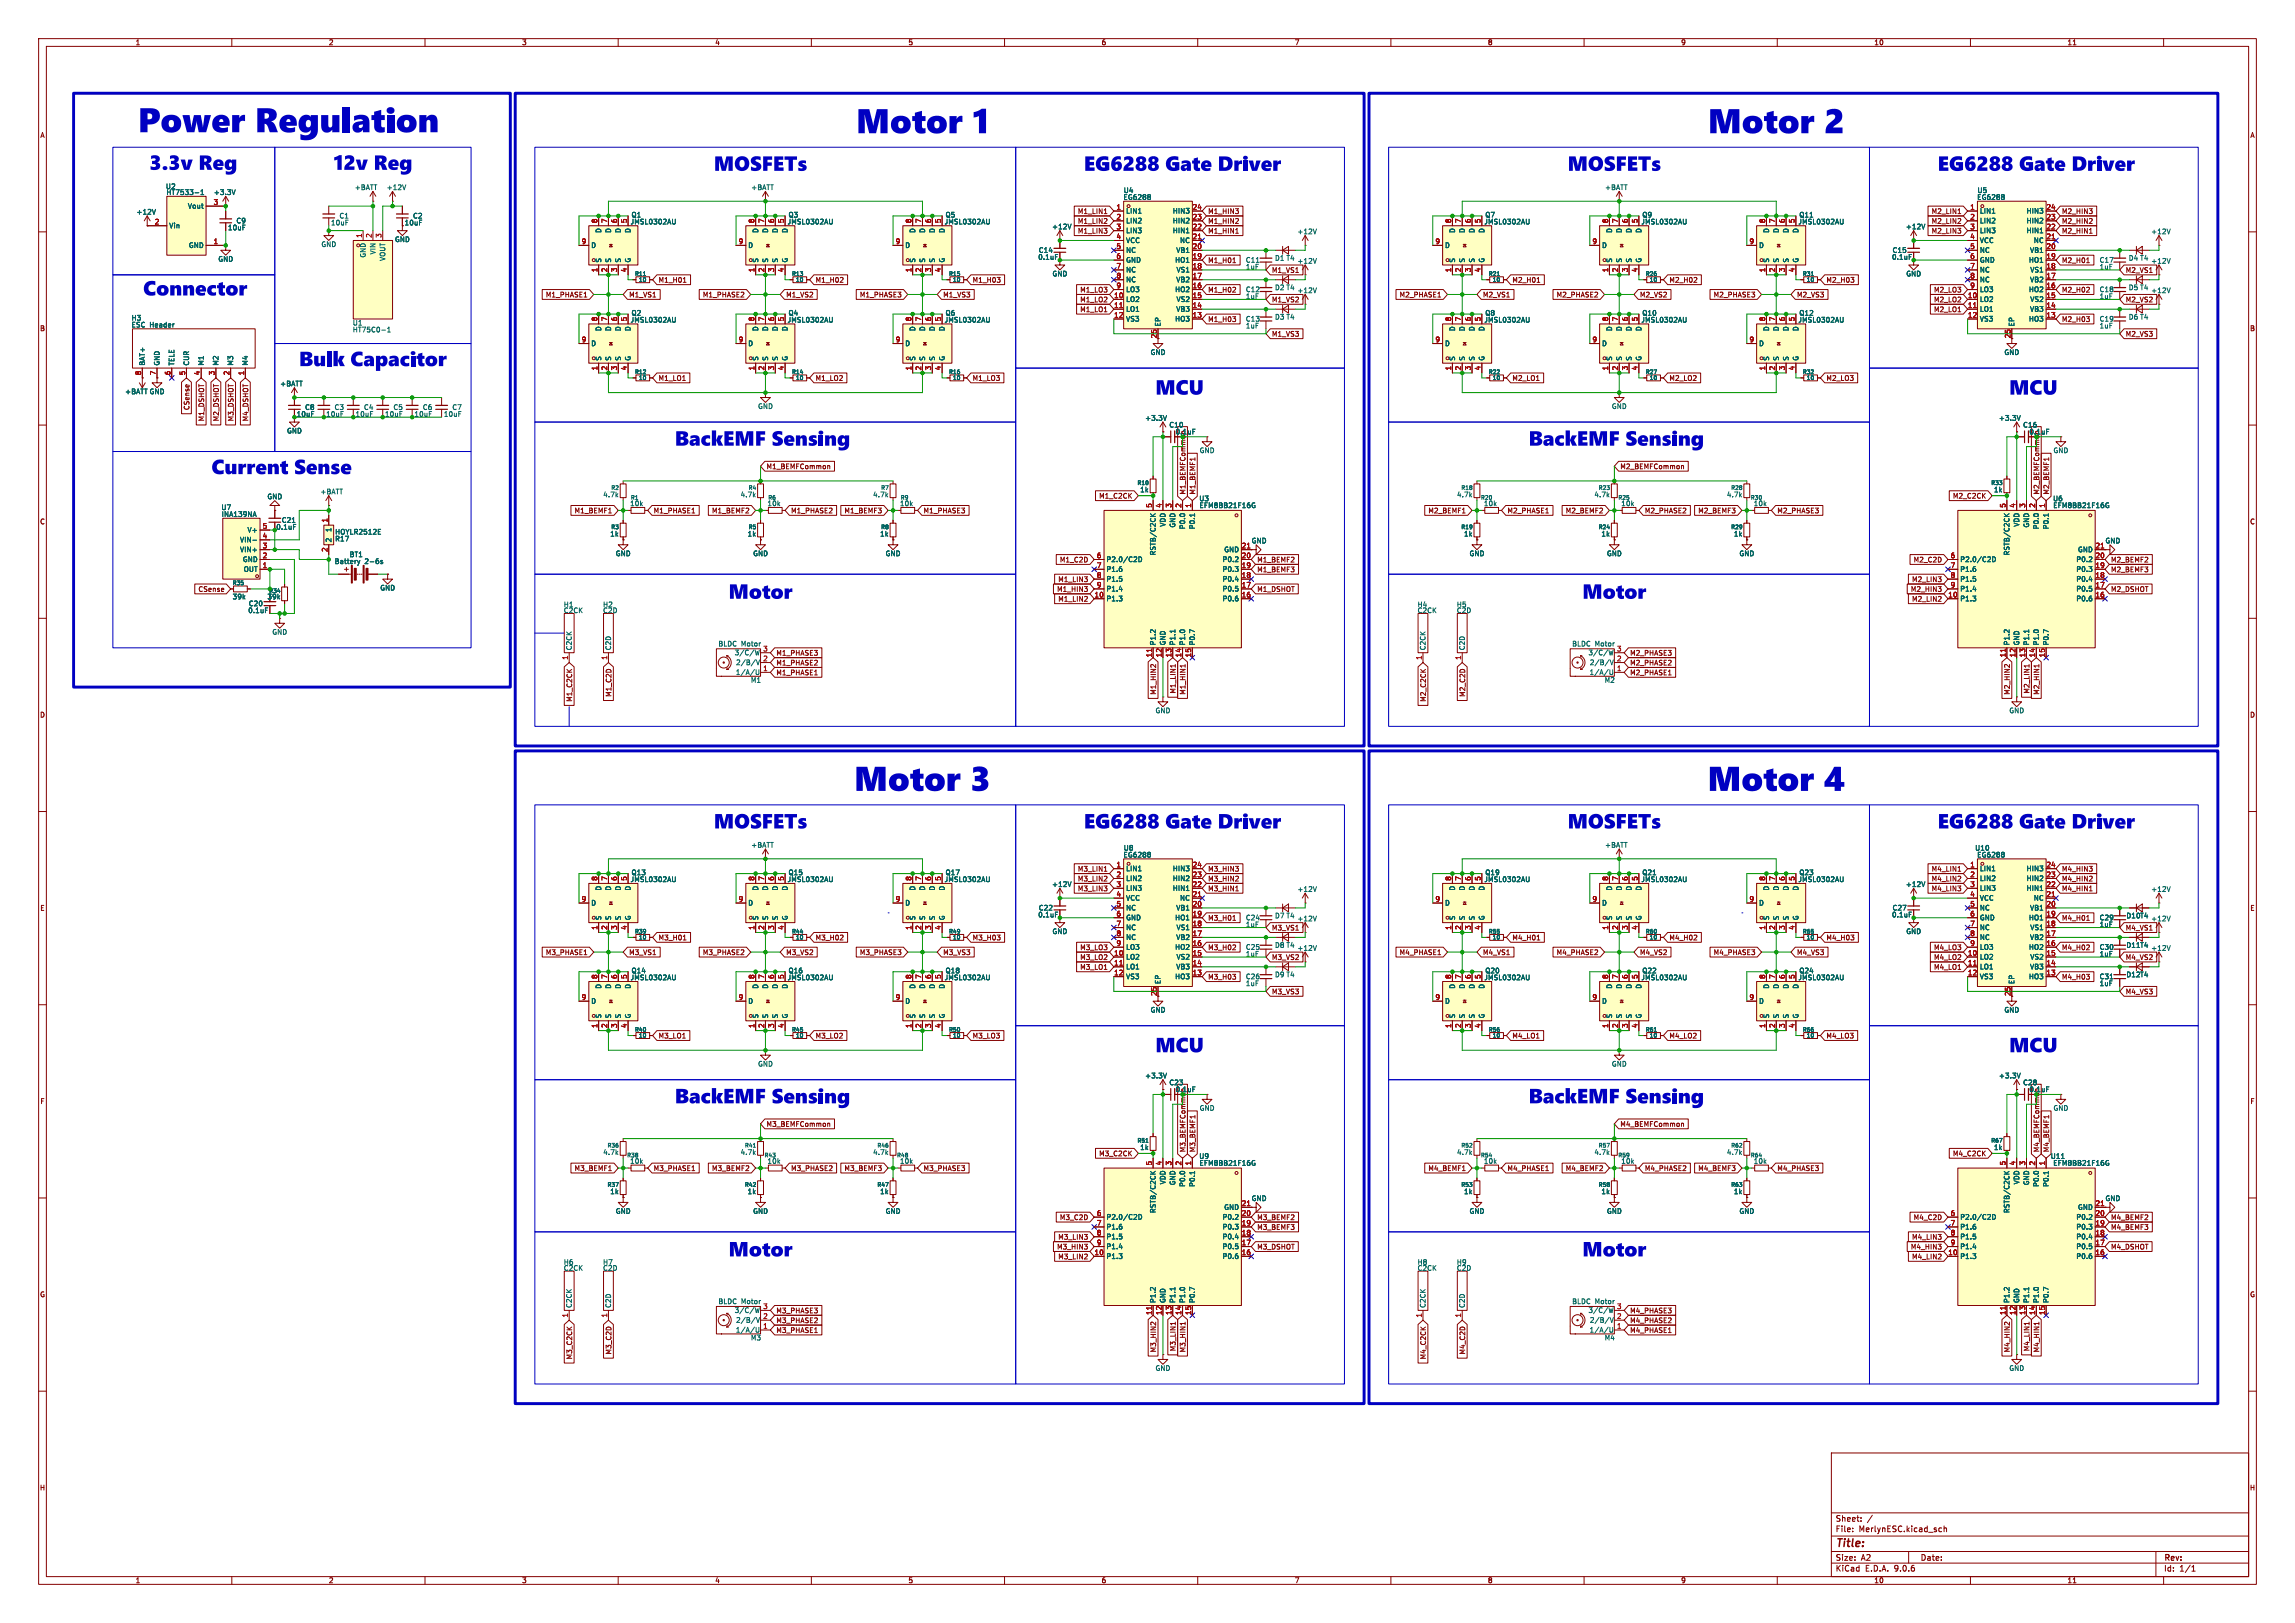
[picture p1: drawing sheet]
<svg xmlns="http://www.w3.org/2000/svg" width="594mm" height="420mm" viewBox="0 0 594 420" stroke-linecap="round" stroke-linejoin="round" font-family="sans-serif">
<defs><g id="words">
<g font-size="8.8" fill="#0000c2">
<text x="35.7" y="37.5">Power Regulation</text>
<text x="221.6" y="37.8">Motor 1</text>
<text x="442" y="37.8">Motor 2</text>
<text x="221.1" y="207.9">Motor 3</text>
<text x="441.9" y="207.9">Motor 4</text>
</g>
<g font-size="5.3" fill="#0000c2">
<text x="184.8" y="46.2">MOSFETs</text>
<text x="280.5" y="46.2">EG6288 Gate Driver</text>
<text x="405.7" y="46.2">MOSFETs</text>
<text x="501.5" y="46.2">EG6288 Gate Driver</text>
<text x="37.1" y="78.4">Connector</text>
<text x="77.4" y="96.7">Bulk Capacitor</text>
<text x="299" y="104.1">MCU</text>
<text x="520" y="104.1">MCU</text>
<text x="174.7" y="117.3">BackEMF Sensing</text>
<text x="395.6" y="117.3">BackEMF Sensing</text>
<text x="54.7" y="124.7">Current Sense</text>
<text x="188.6" y="156.9">Motor</text>
<text x="409.5" y="156.9">Motor</text>
<text x="184.8" y="216.4">MOSFETs</text>
<text x="280.5" y="216.4">EG6288 Gate Driver</text>
<text x="405.7" y="216.4">MOSFETs</text>
<text x="501.5" y="216.4">EG6288 Gate Driver</text>
<text x="299" y="274.3">MCU</text>
<text x="520" y="274.3">MCU</text>
<text x="174.7" y="287.5">BackEMF Sensing</text>
<text x="395.6" y="287.5">BackEMF Sensing</text>
<text x="188.6" y="327.1">Motor</text>
<text x="409.5" y="327.1">Motor</text>
</g>
<text font-size="2.8" fill="#840000" x="475" y="400.9">Title:</text>
<g font-size="2.1" fill="#840000">
<text x="475" y="394">Sheet:</text>
<text x="475" y="396.7">File:</text>
<text x="481.1" y="396.7">MerlynESC.kicad_sch</text>
<text x="475" y="406.9">KiCad</text>
<text x="475" y="404.1">Size:</text>
<text x="481.7" y="404.1">A2</text>
<text x="482.7" y="406.9">E.D.A.</text>
<text x="490.3" y="406.9">9.0.6</text>
<text x="497" y="404.1">Date:</text>
<text x="560" y="404.3">Rev:</text>
<text x="560" y="406.9">Id:</text>
<text x="564.1" y="406.9">1/1</text>
</g>
<g font-size="1.8" fill="#840000">
<text x="35" y="11.9">1</text>
<text x="85" y="11.9">2</text>
<text x="135" y="11.9">3</text>
<text x="185" y="11.9">4</text>
<text x="235" y="11.9">5</text>
<text x="285" y="11.9">6</text>
<text x="335" y="11.9">7</text>
<text x="385" y="11.9">8</text>
<text x="435" y="11.9">9</text>
<text x="485" y="11.9">10</text>
<text x="535" y="11.9">11</text>
<text x="10.3" y="35.9">A</text>
<text x="582.3" y="35.9">A</text>
<text x="278.9" y="58.1">M1_LIN2</text>
<text x="278.9" y="55.6">M1_LIN1</text>
<text x="312.6" y="58.1">M1_HIN2</text>
<text x="312.6" y="55.6">M1_HIN3</text>
<text x="499.8" y="58.1">M2_LIN2</text>
<text x="499.8" y="55.6">M2_LIN1</text>
<text x="533.6" y="55.6">M2_HIN3</text>
<text x="533.6" y="58.1">M2_HIN2</text>
<text x="278.9" y="60.6">M1_LIN3</text>
<text x="312.6" y="60.6">M1_HIN1</text>
<text x="499.8" y="60.6">M2_LIN3</text>
<text x="533.6" y="60.6">M2_HIN1</text>
<text x="312.6" y="68.3">M1_H01</text>
<text x="329.1" y="70.8">M1_VS1</text>
<text x="533.6" y="68.3">M2_H01</text>
<text x="550.1" y="70.8">M2_VS1</text>
<text x="141.2" y="77.2">M1_PHASE1</text>
<text x="162.7" y="77.2">M1_VS1</text>
<text x="170.3" y="73.3">M1_H01</text>
<text x="181.8" y="77.2">M1_PHASE2</text>
<text x="203.4" y="77.2">M1_VS2</text>
<text x="211" y="73.3">M1_H02</text>
<text x="222.4" y="77.2">M1_PHASE3</text>
<text x="244" y="77.2">M1_VS3</text>
<text x="251.6" y="73.3">M1_H03</text>
<text x="279.5" y="75.9">M1_LO3</text>
<text x="312.6" y="75.9">M1_H02</text>
<text x="362.1" y="77.2">M2_PHASE1</text>
<text x="383.7" y="77.2">M2_VS1</text>
<text x="391.3" y="73.3">M2_H01</text>
<text x="402.8" y="77.2">M2_PHASE2</text>
<text x="424.3" y="77.2">M2_VS2</text>
<text x="432" y="73.3">M2_H02</text>
<text x="443.4" y="77.2">M2_PHASE3</text>
<text x="465" y="77.2">M2_VS3</text>
<text x="472.6" y="73.3">M2_H03</text>
<text x="500.4" y="75.9">M2_LO3</text>
<text x="533.6" y="75.9">M2_H02</text>
<text x="279.5" y="81">M1_LO1</text>
<text x="279.5" y="78.4">M1_LO2</text>
<text x="312.6" y="83.5">M1_H03</text>
<text x="329.1" y="78.4">M1_VS2</text>
<text x="500.4" y="78.4">M2_LO2</text>
<text x="500.4" y="81">M2_LO1</text>
<text x="533.6" y="83.5">M2_H03</text>
<text x="550.1" y="78.4">M2_VS2</text>
<text x="10.3" y="85.9">B</text>
<text x="299.5" y="87.7" transform="rotate(-90 299.5 87.7)">25</text>
<text x="329.1" y="87.3">M1_VS3</text>
<text x="520.4" y="87.7" transform="rotate(-90 520.4 87.7)">25</text>
<text x="550.1" y="87.3">M2_VS3</text>
<text x="582.3" y="85.9">B</text>
<text x="170.3" y="98.7">M1_LO1</text>
<text x="211" y="98.7">M1_LO2</text>
<text x="251.6" y="98.7">M1_LO3</text>
<text x="391.3" y="98.7">M2_LO1</text>
<text x="432" y="98.7">M2_LO2</text>
<text x="472.6" y="98.7">M2_LO3</text>
<text x="49.2" y="106.3" transform="rotate(-90 49.2 106.3)">CSense</text>
<text x="53" y="109.2" transform="rotate(-90 53 109.2)">M1_DSHOT</text>
<text x="56.8" y="109.2" transform="rotate(-90 56.8 109.2)">M2_DSHOT</text>
<text x="60.6" y="109.2" transform="rotate(-90 60.6 109.2)">M3_DSHOT</text>
<text x="64.5" y="109.2" transform="rotate(-90 64.5 109.2)">M4_DSHOT</text>
<text x="304.2" y="112.6">0.1uF</text>
<text x="525.1" y="112.6">0.1uF</text>
<text x="198.3" y="121.6">M1_BEMFCommon</text>
<text x="419.3" y="121.6">M2_BEMFCommon</text>
<text x="284.4" y="129.2">M1_C2CK</text>
<text x="309.6" y="128.1" transform="rotate(-90 309.6 128.1)">M1_BEMF1</text>
<text x="505.3" y="129.2">M2_C2CK</text>
<text x="530.5" y="128.1" transform="rotate(-90 530.5 128.1)">M2_BEMF1</text>
<text x="10.3" y="135.9">C</text>
<text x="148.6" y="133">M1_BEMF1</text>
<text x="169.1" y="133">M1_PHASE1</text>
<text x="184.2" y="133">M1_BEMF2</text>
<text x="204.6" y="133">M1_PHASE2</text>
<text x="218.4" y="133">M1_BEMF3</text>
<text x="238.9" y="133">M1_PHASE3</text>
<text x="369.6" y="133">M2_BEMF1</text>
<text x="390" y="133">M2_PHASE1</text>
<text x="405.1" y="133">M2_BEMF2</text>
<text x="425.6" y="133">M2_PHASE2</text>
<text x="439.4" y="133">M2_BEMF3</text>
<text x="459.9" y="133">M2_PHASE3</text>
<text x="582.3" y="135.9">C</text>
<text x="274.2" y="145.7">M1_C2D</text>
<text x="325.3" y="145.7">M1_BEMF2</text>
<text x="325.3" y="148.3">M1_BEMF3</text>
<text x="495.2" y="145.7">M2_C2D</text>
<text x="546.3" y="148.3">M2_BEMF3</text>
<text x="546.3" y="145.7">M2_BEMF2</text>
<text x="51.2" y="153.4">CSense</text>
<text x="273.5" y="153.4">M1_HIN3</text>
<text x="273.8" y="155.9">M1_LIN2</text>
<text x="273.8" y="150.8">M1_LIN3</text>
<text x="325.3" y="153.4">M1_DSHOT</text>
<text x="494.5" y="153.4">M2_HIN3</text>
<text x="494.8" y="155.9">M2_LIN2</text>
<text x="494.8" y="150.8">M2_LIN3</text>
<text x="546.3" y="153.4">M2_DSHOT</text>
<text x="200.8" y="169.9">M1_PHASE3</text>
<text x="200.8" y="172.4">M1_PHASE2</text>
<text x="421.8" y="172.4">M2_PHASE2</text>
<text x="421.8" y="169.9">M2_PHASE3</text>
<text x="200.8" y="174.9">M1_PHASE1</text>
<text x="299.4" y="179.9" transform="rotate(-90 299.4 179.9)">M1_HIN2</text>
<text x="304.5" y="179.6" transform="rotate(-90 304.5 179.6)">M1_LIN1</text>
<text x="307" y="179.9" transform="rotate(-90 307 179.9)">M1_HIN1</text>
<text x="421.8" y="174.9">M2_PHASE1</text>
<text x="520.4" y="179.9" transform="rotate(-90 520.4 179.9)">M2_HIN2</text>
<text x="525.5" y="179.6" transform="rotate(-90 525.5 179.6)">M2_LIN1</text>
<text x="528" y="179.9" transform="rotate(-90 528 179.9)">M2_HIN1</text>
<text x="10.3" y="185.9">D</text>
<text x="148.3" y="181.7" transform="rotate(-90 148.3 181.7)">M1_C2CK</text>
<text x="158.4" y="180.5" transform="rotate(-90 158.4 180.5)">M1_C2D</text>
<text x="369.3" y="181.7" transform="rotate(-90 369.3 181.7)">M2_C2CK</text>
<text x="379.4" y="180.5" transform="rotate(-90 379.4 180.5)">M2_C2D</text>
<text x="582.3" y="185.9">D</text>
<text x="278.9" y="225.7">M3_LIN1</text>
<text x="312.6" y="225.7">M3_HIN3</text>
<text x="499.8" y="225.7">M4_LIN1</text>
<text x="533.6" y="225.7">M4_HIN3</text>
<text x="278.9" y="230.8">M3_LIN3</text>
<text x="278.9" y="228.3">M3_LIN2</text>
<text x="312.6" y="228.3">M3_HIN2</text>
<text x="312.6" y="230.8">M3_HIN1</text>
<text x="499.8" y="230.8">M4_LIN3</text>
<text x="499.8" y="228.3">M4_LIN2</text>
<text x="533.6" y="228.3">M4_HIN2</text>
<text x="533.6" y="230.8">M4_HIN1</text>
<text x="10.3" y="235.9">E</text>
<text x="312.6" y="238.4">M3_H01</text>
<text x="533.6" y="238.4">M4_H01</text>
<text x="582.3" y="235.9">E</text>
<text x="170.3" y="243.5">M3_H01</text>
<text x="211" y="243.5">M3_H02</text>
<text x="251.6" y="243.5">M3_H03</text>
<text x="329.1" y="241">M3_VS1</text>
<text x="391.3" y="243.5">M4_H01</text>
<text x="432" y="243.5">M4_H02</text>
<text x="472.6" y="243.5">M4_H03</text>
<text x="550.1" y="241">M4_VS1</text>
<text x="141.2" y="247.3">M3_PHASE1</text>
<text x="162.7" y="247.3">M3_VS1</text>
<text x="181.8" y="247.3">M3_PHASE2</text>
<text x="203.4" y="247.3">M3_VS2</text>
<text x="222.4" y="247.3">M3_PHASE3</text>
<text x="244" y="247.3">M3_VS3</text>
<text x="279.5" y="248.6">M3_LO2</text>
<text x="279.5" y="246.1">M3_LO3</text>
<text x="279.5" y="251.1">M3_LO1</text>
<text x="312.6" y="246.1">M3_H02</text>
<text x="329.1" y="248.6">M3_VS2</text>
<text x="362.1" y="247.3">M4_PHASE1</text>
<text x="383.7" y="247.3">M4_VS1</text>
<text x="402.8" y="247.3">M4_PHASE2</text>
<text x="424.3" y="247.3">M4_VS2</text>
<text x="443.4" y="247.3">M4_PHASE3</text>
<text x="465" y="247.3">M4_VS3</text>
<text x="500.4" y="246.1">M4_LO3</text>
<text x="500.4" y="251.1">M4_LO1</text>
<text x="500.4" y="248.6">M4_LO2</text>
<text x="533.6" y="246.1">M4_H02</text>
<text x="550.1" y="248.6">M4_VS2</text>
<text x="312.6" y="253.7">M3_H03</text>
<text x="329.1" y="257.5">M3_VS3</text>
<text x="533.6" y="253.7">M4_H03</text>
<text x="550.1" y="257.5">M4_VS3</text>
<text x="170.3" y="268.9">M3_LO1</text>
<text x="211" y="268.9">M3_LO2</text>
<text x="251.6" y="268.9">M3_LO3</text>
<text x="391.3" y="268.9">M4_LO1</text>
<text x="432" y="268.9">M4_LO2</text>
<text x="472.6" y="268.9">M4_LO3</text>
<text x="10.3" y="285.9">F</text>
<text x="304.2" y="282.8">0.1uF</text>
<text x="525.1" y="282.8">0.1uF</text>
<text x="582.3" y="285.9">F</text>
<text x="198.3" y="291.8">M3_BEMFCommon</text>
<text x="419.3" y="291.8">M4_BEMFCommon</text>
<text x="284.4" y="299.4">M3_C2CK</text>
<text x="309.6" y="298.3" transform="rotate(-90 309.6 298.3)">M3_BEMF1</text>
<text x="505.3" y="299.4">M4_C2CK</text>
<text x="530.5" y="298.3" transform="rotate(-90 530.5 298.3)">M4_BEMF1</text>
<text x="148.6" y="303.2">M3_BEMF1</text>
<text x="169.1" y="303.2">M3_PHASE1</text>
<text x="184.2" y="303.2">M3_BEMF2</text>
<text x="204.6" y="303.2">M3_PHASE2</text>
<text x="218.4" y="303.2">M3_BEMF3</text>
<text x="238.9" y="303.2">M3_PHASE3</text>
<text x="369.6" y="303.2">M4_BEMF1</text>
<text x="390" y="303.2">M4_PHASE1</text>
<text x="405.1" y="303.2">M4_BEMF2</text>
<text x="425.6" y="303.2">M4_PHASE2</text>
<text x="439.4" y="303.2">M4_BEMF3</text>
<text x="459.9" y="303.2">M4_PHASE3</text>
<text x="274.2" y="315.9">M3_C2D</text>
<text x="325.3" y="315.9">M3_BEMF2</text>
<text x="495.2" y="315.9">M4_C2D</text>
<text x="546.3" y="315.9">M4_BEMF2</text>
<text x="273.5" y="323.5">M3_HIN3</text>
<text x="273.8" y="321">M3_LIN3</text>
<text x="325.3" y="318.5">M3_BEMF3</text>
<text x="325.3" y="323.5">M3_DSHOT</text>
<text x="494.5" y="323.5">M4_HIN3</text>
<text x="494.8" y="321">M4_LIN3</text>
<text x="546.3" y="318.5">M4_BEMF3</text>
<text x="546.3" y="323.5">M4_DSHOT</text>
<text x="273.8" y="326.1">M3_LIN2</text>
<text x="494.8" y="326.1">M4_LIN2</text>
<text x="10.3" y="335.9">G</text>
<text x="582.3" y="335.9">G</text>
<text x="200.8" y="340">M3_PHASE3</text>
<text x="421.8" y="340">M4_PHASE3</text>
<text x="200.8" y="345.1">M3_PHASE1</text>
<text x="200.8" y="342.6">M3_PHASE2</text>
<text x="421.8" y="342.6">M4_PHASE2</text>
<text x="421.8" y="345.1">M4_PHASE1</text>
<text x="148.3" y="351.9" transform="rotate(-90 148.3 351.9)">M3_C2CK</text>
<text x="158.4" y="350.6" transform="rotate(-90 158.4 350.6)">M3_C2D</text>
<text x="299.4" y="350.1" transform="rotate(-90 299.4 350.1)">M3_HIN2</text>
<text x="304.5" y="349.8" transform="rotate(-90 304.5 349.8)">M3_LIN1</text>
<text x="307" y="350.1" transform="rotate(-90 307 350.1)">M3_HIN1</text>
<text x="369.3" y="351.9" transform="rotate(-90 369.3 351.9)">M4_C2CK</text>
<text x="379.4" y="350.6" transform="rotate(-90 379.4 350.6)">M4_C2D</text>
<text x="520.4" y="350.1" transform="rotate(-90 520.4 350.1)">M4_HIN2</text>
<text x="525.5" y="349.8" transform="rotate(-90 525.5 349.8)">M4_LIN1</text>
<text x="528" y="350.1" transform="rotate(-90 528 350.1)">M4_HIN1</text>
<text x="10.2" y="385.9">H</text>
<text x="582.2" y="385.9">H</text>
<text x="35" y="409.9">1</text>
<text x="85" y="409.9">2</text>
<text x="135" y="409.9">3</text>
<text x="185" y="409.9">4</text>
<text x="235" y="409.9">5</text>
<text x="285" y="409.9">6</text>
<text x="335" y="409.9">7</text>
<text x="385" y="409.9">8</text>
<text x="435" y="409.9">9</text>
<text x="485" y="409.9">10</text>
<text x="535" y="409.9">11</text>
</g>
<g font-size="1.8" fill="#006464">
<text x="42.8" y="49.1">U2</text>
<text x="42.9" y="50.6">HT7533-1</text>
<text x="55.2" y="50.6">+3.3V</text>
<text x="91.7" y="49.4">+BATT</text>
<text x="100" y="49.4">+12V</text>
<text x="194.3" y="49.4">+BATT</text>
<text x="290.7" y="51.9">EG6288</text>
<text x="290.7" y="50.1">U4</text>
<text x="415.3" y="49.4">+BATT</text>
<text x="511.6" y="51.9">EG6288</text>
<text x="511.7" y="50.1">U5</text>
<text x="35.2" y="55.7">+12V</text>
<text x="43.7" y="59.3">Vin</text>
<text x="48.5" y="54.2">Vout</text>
<text x="58.9" y="59.8">10uF</text>
<text x="61.1" y="58">C9</text>
<text x="85.6" y="58.5">10uF</text>
<text x="87.7" y="56.7">C1</text>
<text x="104.6" y="58.5">10uF</text>
<text x="106.8" y="56.7">C2</text>
<text x="163.1" y="58.3">JMSL0302AU</text>
<text x="163.3" y="56.5">Q1</text>
<text x="203.7" y="58.3">JMSL0302AU</text>
<text x="204" y="56.5">Q3</text>
<text x="244.4" y="58.3">JMSL0302AU</text>
<text x="244.6" y="56.5">Q5</text>
<text x="272.2" y="59.5">+12V</text>
<text x="291.3" y="55.5">LIN1</text>
<text x="291.3" y="58">LIN2</text>
<text x="303.4" y="55.5">HIN3</text>
<text x="303.4" y="58">HIN2</text>
<text x="384.1" y="58.3">JMSL0302AU</text>
<text x="384.3" y="56.5">Q7</text>
<text x="424.7" y="58.3">JMSL0302AU</text>
<text x="425" y="56.5">Q9</text>
<text x="465.3" y="58.3">JMSL0302AU</text>
<text x="465.6" y="56.5">Q11</text>
<text x="493.2" y="59.5">+12V</text>
<text x="512.3" y="55.5">LIN1</text>
<text x="512.3" y="58">LIN2</text>
<text x="524.4" y="55.5">HIN3</text>
<text x="524.4" y="58">HIN2</text>
<text x="48.8" y="64.4">GND</text>
<text x="83.1" y="64.1">GND</text>
<text x="97.4" y="66" transform="rotate(-90 97.4 66)">VIN</text>
<text x="102.1" y="62.8">GND</text>
<text x="152.9" y="64.4">D</text>
<text x="155.8" y="60.4" transform="rotate(-90 155.8 60.4)">D</text>
<text x="158.3" y="60.4" transform="rotate(-90 158.3 60.4)">D</text>
<text x="160.9" y="60.4" transform="rotate(-90 160.9 60.4)">D</text>
<text x="163.4" y="60.4" transform="rotate(-90 163.4 60.4)">D</text>
<text x="193.5" y="64.4">D</text>
<text x="196.4" y="60.4" transform="rotate(-90 196.4 60.4)">D</text>
<text x="199" y="60.4" transform="rotate(-90 199 60.4)">D</text>
<text x="201.5" y="60.4" transform="rotate(-90 201.5 60.4)">D</text>
<text x="204.1" y="60.4" transform="rotate(-90 204.1 60.4)">D</text>
<text x="234.2" y="64.4">D</text>
<text x="237.1" y="60.4" transform="rotate(-90 237.1 60.4)">D</text>
<text x="239.6" y="60.4" transform="rotate(-90 239.6 60.4)">D</text>
<text x="242.2" y="60.4" transform="rotate(-90 242.2 60.4)">D</text>
<text x="244.7" y="60.4" transform="rotate(-90 244.7 60.4)">D</text>
<text x="268.7" y="65.6">C14</text>
<text x="291.3" y="60.6">LIN3</text>
<text x="291.3" y="63.1">VCC</text>
<text x="291.3" y="65.6">NC</text>
<text x="303.4" y="60.6">HIN1</text>
<text x="304.3" y="65.6">VB1</text>
<text x="305.3" y="63.1">NC</text>
<text x="335.7" y="60.8">+12V</text>
<text x="373.9" y="64.4">D</text>
<text x="376.8" y="60.4" transform="rotate(-90 376.8 60.4)">D</text>
<text x="379.3" y="60.4" transform="rotate(-90 379.3 60.4)">D</text>
<text x="381.9" y="60.4" transform="rotate(-90 381.9 60.4)">D</text>
<text x="384.4" y="60.4" transform="rotate(-90 384.4 60.4)">D</text>
<text x="414.5" y="64.4">D</text>
<text x="417.4" y="60.4" transform="rotate(-90 417.4 60.4)">D</text>
<text x="420" y="60.4" transform="rotate(-90 420 60.4)">D</text>
<text x="422.5" y="60.4" transform="rotate(-90 422.5 60.4)">D</text>
<text x="425" y="60.4" transform="rotate(-90 425 60.4)">D</text>
<text x="455.2" y="64.4">D</text>
<text x="458.1" y="60.4" transform="rotate(-90 458.1 60.4)">D</text>
<text x="460.6" y="60.4" transform="rotate(-90 460.6 60.4)">D</text>
<text x="463.1" y="60.4" transform="rotate(-90 463.1 60.4)">D</text>
<text x="465.7" y="60.4" transform="rotate(-90 465.7 60.4)">D</text>
<text x="489.7" y="65.6">C15</text>
<text x="512.3" y="60.6">LIN3</text>
<text x="512.3" y="63.1">VCC</text>
<text x="512.3" y="65.6">NC</text>
<text x="524.4" y="60.6">HIN1</text>
<text x="525.3" y="65.6">VB1</text>
<text x="526.3" y="63.1">NC</text>
<text x="556.7" y="60.8">+12V</text>
<text x="56.4" y="67.9">GND</text>
<text x="94.8" y="66.8" transform="rotate(-90 94.8 66.8)">GND</text>
<text x="99.9" y="67.7" transform="rotate(-90 99.9 67.7)">VOUT</text>
<text x="155.8" y="68.1" transform="rotate(-90 155.8 68.1)">S</text>
<text x="158.3" y="68.1" transform="rotate(-90 158.3 68.1)">S</text>
<text x="160.9" y="68.1" transform="rotate(-90 160.9 68.1)">S</text>
<text x="163.4" y="68.1" transform="rotate(-90 163.4 68.1)">G</text>
<text x="196.4" y="68.1" transform="rotate(-90 196.4 68.1)">S</text>
<text x="199" y="68.1" transform="rotate(-90 199 68.1)">S</text>
<text x="201.5" y="68.1" transform="rotate(-90 201.5 68.1)">S</text>
<text x="204.1" y="68.1" transform="rotate(-90 204.1 68.1)">G</text>
<text x="237.1" y="68.1" transform="rotate(-90 237.1 68.1)">S</text>
<text x="239.6" y="68.1" transform="rotate(-90 239.6 68.1)">S</text>
<text x="242.2" y="68.1" transform="rotate(-90 242.2 68.1)">S</text>
<text x="244.7" y="68.1" transform="rotate(-90 244.7 68.1)">G</text>
<text x="268.6" y="67.4">0.1uF</text>
<text x="272.3" y="71.7">GND</text>
<text x="291.3" y="68.2">GND</text>
<text x="291.3" y="70.7">NC</text>
<text x="304" y="68.2">HO1</text>
<text x="304.4" y="70.7">VS1</text>
<text x="322.3" y="70">1uF</text>
<text x="322.3" y="68.2">C11</text>
<text x="329.9" y="67.7">D1 T4</text>
<text x="335.7" y="68.4">+12V</text>
<text x="376.8" y="68.1" transform="rotate(-90 376.8 68.1)">S</text>
<text x="379.3" y="68.1" transform="rotate(-90 379.3 68.1)">S</text>
<text x="381.9" y="68.1" transform="rotate(-90 381.9 68.1)">S</text>
<text x="384.4" y="68.1" transform="rotate(-90 384.4 68.1)">G</text>
<text x="417.4" y="68.1" transform="rotate(-90 417.4 68.1)">S</text>
<text x="420" y="68.1" transform="rotate(-90 420 68.1)">S</text>
<text x="422.5" y="68.1" transform="rotate(-90 422.5 68.1)">S</text>
<text x="425" y="68.1" transform="rotate(-90 425 68.1)">G</text>
<text x="458.1" y="68.1" transform="rotate(-90 458.1 68.1)">S</text>
<text x="460.6" y="68.1" transform="rotate(-90 460.6 68.1)">S</text>
<text x="463.1" y="68.1" transform="rotate(-90 463.1 68.1)">S</text>
<text x="465.7" y="68.1" transform="rotate(-90 465.7 68.1)">G</text>
<text x="489.6" y="67.4">0.1uF</text>
<text x="493.3" y="71.7">GND</text>
<text x="512.3" y="68.2">GND</text>
<text x="512.3" y="70.7">NC</text>
<text x="525" y="68.2">HO1</text>
<text x="525.4" y="70.7">VS1</text>
<text x="543.3" y="70">1uF</text>
<text x="543.3" y="68.2">C17</text>
<text x="550.9" y="67.7">D4 T4</text>
<text x="556.7" y="68.4">+12V</text>
<text x="291.3" y="73.3">NC</text>
<text x="291.3" y="75.8">LO3</text>
<text x="304" y="75.8">HO2</text>
<text x="304.3" y="73.3">VB2</text>
<text x="322.3" y="77.6">1uF</text>
<text x="322.3" y="75.8">C12</text>
<text x="329.9" y="75.3">D2 T4</text>
<text x="335.7" y="76">+12V</text>
<text x="512.3" y="73.3">NC</text>
<text x="512.3" y="75.8">LO3</text>
<text x="525" y="75.8">HO2</text>
<text x="525.3" y="73.3">VB2</text>
<text x="543.3" y="77.6">1uF</text>
<text x="543.3" y="75.8">C18</text>
<text x="550.9" y="75.3">D5 T4</text>
<text x="556.7" y="76">+12V</text>
<text x="33.9" y="83.2">H3</text>
<text x="163.1" y="83.7">JMSL0302AU</text>
<text x="163.3" y="81.9">Q2</text>
<text x="203.7" y="83.7">JMSL0302AU</text>
<text x="204" y="81.9">Q4</text>
<text x="244.4" y="83.7">JMSL0302AU</text>
<text x="244.6" y="81.9">Q6</text>
<text x="291.3" y="78.3">LO2</text>
<text x="291.3" y="80.9">LO1</text>
<text x="291.3" y="83.4">VS3</text>
<text x="304" y="83.4">HO3</text>
<text x="304.3" y="80.9">VB3</text>
<text x="304.4" y="78.3">VS2</text>
<text x="322.3" y="83.4">C13</text>
<text x="329.9" y="82.9">D3 T4</text>
<text x="384.1" y="83.7">JMSL0302AU</text>
<text x="384.3" y="81.9">Q8</text>
<text x="424.7" y="83.7">JMSL0302AU</text>
<text x="425" y="81.9">Q10</text>
<text x="465.3" y="83.7">JMSL0302AU</text>
<text x="465.6" y="81.9">Q12</text>
<text x="512.3" y="78.3">LO2</text>
<text x="512.3" y="80.9">LO1</text>
<text x="512.3" y="83.4">VS3</text>
<text x="525" y="83.4">HO3</text>
<text x="525.3" y="80.9">VB3</text>
<text x="525.4" y="78.3">VS2</text>
<text x="543.3" y="83.4">C19</text>
<text x="550.9" y="82.9">D6 T4</text>
<text x="33.9" y="84.9">ESC Header</text>
<text x="91.2" y="86.2">HT75C0-1</text>
<text x="91.2" y="84.4">U1</text>
<text x="152.9" y="89.8">D</text>
<text x="155.8" y="85.8" transform="rotate(-90 155.8 85.8)">D</text>
<text x="158.3" y="85.8" transform="rotate(-90 158.3 85.8)">D</text>
<text x="160.9" y="85.8" transform="rotate(-90 160.9 85.8)">D</text>
<text x="163.4" y="85.8" transform="rotate(-90 163.4 85.8)">D</text>
<text x="193.5" y="89.8">D</text>
<text x="196.4" y="85.8" transform="rotate(-90 196.4 85.8)">D</text>
<text x="199" y="85.8" transform="rotate(-90 199 85.8)">D</text>
<text x="201.5" y="85.8" transform="rotate(-90 201.5 85.8)">D</text>
<text x="204.1" y="85.8" transform="rotate(-90 204.1 85.8)">D</text>
<text x="234.2" y="89.8">D</text>
<text x="237.1" y="85.8" transform="rotate(-90 237.1 85.8)">D</text>
<text x="239.6" y="85.8" transform="rotate(-90 239.6 85.8)">D</text>
<text x="242.2" y="85.8" transform="rotate(-90 242.2 85.8)">D</text>
<text x="244.7" y="85.8" transform="rotate(-90 244.7 85.8)">D</text>
<text x="300.6" y="84.6" transform="rotate(-90 300.6 84.6)">EP</text>
<text x="322.3" y="85.2">1uF</text>
<text x="373.9" y="89.8">D</text>
<text x="376.8" y="85.8" transform="rotate(-90 376.8 85.8)">D</text>
<text x="379.3" y="85.8" transform="rotate(-90 379.3 85.8)">D</text>
<text x="381.9" y="85.8" transform="rotate(-90 381.9 85.8)">D</text>
<text x="384.4" y="85.8" transform="rotate(-90 384.4 85.8)">D</text>
<text x="414.5" y="89.8">D</text>
<text x="417.4" y="85.8" transform="rotate(-90 417.4 85.8)">D</text>
<text x="420" y="85.8" transform="rotate(-90 420 85.8)">D</text>
<text x="422.5" y="85.8" transform="rotate(-90 422.5 85.8)">D</text>
<text x="425" y="85.8" transform="rotate(-90 425 85.8)">D</text>
<text x="455.2" y="89.8">D</text>
<text x="458.1" y="85.8" transform="rotate(-90 458.1 85.8)">D</text>
<text x="460.6" y="85.8" transform="rotate(-90 460.6 85.8)">D</text>
<text x="463.1" y="85.8" transform="rotate(-90 463.1 85.8)">D</text>
<text x="465.7" y="85.8" transform="rotate(-90 465.7 85.8)">D</text>
<text x="521.6" y="84.6" transform="rotate(-90 521.6 84.6)">EP</text>
<text x="543.3" y="85.2">1uF</text>
<text x="37.7" y="94.7" transform="rotate(-90 37.7 94.7)">BAT+</text>
<text x="41.5" y="94.7" transform="rotate(-90 41.5 94.7)">GND</text>
<text x="45.3" y="94.7" transform="rotate(-90 45.3 94.7)">TELE</text>
<text x="49.1" y="94.7" transform="rotate(-90 49.1 94.7)">CUR</text>
<text x="52.9" y="94.7" transform="rotate(-90 52.9 94.7)">M1</text>
<text x="56.7" y="94.7" transform="rotate(-90 56.7 94.7)">M2</text>
<text x="60.6" y="94.7" transform="rotate(-90 60.6 94.7)">M3</text>
<text x="64.4" y="94.7" transform="rotate(-90 64.4 94.7)">M4</text>
<text x="155.8" y="93.5" transform="rotate(-90 155.8 93.5)">S</text>
<text x="158.3" y="93.5" transform="rotate(-90 158.3 93.5)">S</text>
<text x="160.9" y="93.5" transform="rotate(-90 160.9 93.5)">S</text>
<text x="163.4" y="93.5" transform="rotate(-90 163.4 93.5)">G</text>
<text x="196.4" y="93.5" transform="rotate(-90 196.4 93.5)">S</text>
<text x="199" y="93.5" transform="rotate(-90 199 93.5)">S</text>
<text x="201.5" y="93.5" transform="rotate(-90 201.5 93.5)">S</text>
<text x="204.1" y="93.5" transform="rotate(-90 204.1 93.5)">G</text>
<text x="237.1" y="93.5" transform="rotate(-90 237.1 93.5)">S</text>
<text x="239.6" y="93.5" transform="rotate(-90 239.6 93.5)">S</text>
<text x="242.2" y="93.5" transform="rotate(-90 242.2 93.5)">S</text>
<text x="244.7" y="93.5" transform="rotate(-90 244.7 93.5)">G</text>
<text x="297.7" y="92">GND</text>
<text x="376.8" y="93.5" transform="rotate(-90 376.8 93.5)">S</text>
<text x="379.3" y="93.5" transform="rotate(-90 379.3 93.5)">S</text>
<text x="381.9" y="93.5" transform="rotate(-90 381.9 93.5)">S</text>
<text x="384.4" y="93.5" transform="rotate(-90 384.4 93.5)">G</text>
<text x="417.4" y="93.5" transform="rotate(-90 417.4 93.5)">S</text>
<text x="420" y="93.5" transform="rotate(-90 420 93.5)">S</text>
<text x="422.5" y="93.5" transform="rotate(-90 422.5 93.5)">S</text>
<text x="425" y="93.5" transform="rotate(-90 425 93.5)">G</text>
<text x="458.1" y="93.5" transform="rotate(-90 458.1 93.5)">S</text>
<text x="460.6" y="93.5" transform="rotate(-90 460.6 93.5)">S</text>
<text x="463.1" y="93.5" transform="rotate(-90 463.1 93.5)">S</text>
<text x="465.7" y="93.5" transform="rotate(-90 465.7 93.5)">G</text>
<text x="518.7" y="92">GND</text>
<text x="72.4" y="100.2">+BATT</text>
<text x="32.3" y="102.2">+BATT GND</text>
<text x="78.8" y="106.3">C8</text>
<text x="86.5" y="106.3">C3</text>
<text x="94.1" y="106.3">C4</text>
<text x="101.7" y="106.3">C5</text>
<text x="109.3" y="106.3">C6</text>
<text x="116.9" y="106.3">C7</text>
<text x="196.1" y="106">GND</text>
<text x="417.1" y="106">GND</text>
<text x="74.2" y="112.4">GND</text>
<text x="76.7" y="108.1">10uF</text>
<text x="84.3" y="108.1">10uF</text>
<text x="91.9" y="108.1">10uF</text>
<text x="99.5" y="108.1">10uF</text>
<text x="107.1" y="108.1">10uF</text>
<text x="114.8" y="108.1">10uF</text>
<text x="296.3" y="109.1">+3.3V</text>
<text x="302.5" y="110.8">C10</text>
<text x="517.2" y="109.1">+3.3V</text>
<text x="523.5" y="110.8">C16</text>
<text x="310.4" y="117.4">GND</text>
<text x="531.4" y="117.4">GND</text>
<text x="69.1" y="129.4">GND</text>
<text x="82.8" y="128.1">+BATT</text>
<text x="156" y="128.9">4.7k</text>
<text x="163" y="131.2">10k</text>
<text x="191.6" y="128.9">4.7k</text>
<text x="198.5" y="131.2">10k</text>
<text x="225.9" y="128.9">4.7k</text>
<text x="232.8" y="131.2">10k</text>
<text x="295" y="127.6">1k</text>
<text x="310.3" y="129.9">U3</text>
<text x="310.3" y="131.7">EFM8BB21F16G</text>
<text x="377" y="128.9">4.7k</text>
<text x="383.9" y="131.2">10k</text>
<text x="412.5" y="128.9">4.7k</text>
<text x="419.5" y="131.2">10k</text>
<text x="446.8" y="128.9">4.7k</text>
<text x="453.8" y="131.2">10k</text>
<text x="516" y="127.6">1k</text>
<text x="531.3" y="129.9">U6</text>
<text x="531.3" y="131.7">EFM8BB21F16G</text>
<text x="57.2" y="132.2">U7</text>
<text x="57.3" y="134">INA139NA</text>
<text x="71.4" y="137.3">0.1uF</text>
<text x="72.8" y="135.5">C21</text>
<text x="86" y="137.8" transform="rotate(-90 86 137.8)">1</text>
<text x="301.9" y="136.4" transform="rotate(-90 301.9 136.4)">VDD</text>
<text x="304.4" y="136.7" transform="rotate(-90 304.4 136.7)">GND</text>
<text x="306.9" y="137.1" transform="rotate(-90 306.9 137.1)">P0.0</text>
<text x="309.5" y="137.1" transform="rotate(-90 309.5 137.1)">P0.1</text>
<text x="522.8" y="136.4" transform="rotate(-90 522.8 136.4)">VDD</text>
<text x="525.4" y="136.7" transform="rotate(-90 525.4 136.7)">GND</text>
<text x="527.9" y="137.1" transform="rotate(-90 527.9 137.1)">P0.0</text>
<text x="530.5" y="137.1" transform="rotate(-90 530.5 137.1)">P0.1</text>
<text x="62" y="143.1">VIN+</text>
<text x="62" y="140.6">VIN-</text>
<text x="63.9" y="138">V+</text>
<text x="86" y="140.5" transform="rotate(-90 86 140.5)">2</text>
<text x="86.6" y="138.5">HOYLR2512E</text>
<text x="86.6" y="140.3">R17</text>
<text x="157.8" y="139">1k</text>
<text x="193.4" y="139">1k</text>
<text x="227.7" y="139">1k</text>
<text x="299.3" y="143.9" transform="rotate(-90 299.3 143.9)">RSTB/C2CK</text>
<text x="316.7" y="143.1">GND</text>
<text x="323.8" y="140.8">GND</text>
<text x="378.8" y="139">1k</text>
<text x="414.4" y="139">1k</text>
<text x="448.7" y="139">1k</text>
<text x="520.3" y="143.9" transform="rotate(-90 520.3 143.9)">RSTB/C2CK</text>
<text x="537.7" y="143.1">GND</text>
<text x="544.8" y="140.8">GND</text>
<text x="62.7" y="145.6">GND</text>
<text x="63" y="148.2">OUT</text>
<text x="86.5" y="146.2">Battery</text>
<text x="90.4" y="144.4">BT1</text>
<text x="94.4" y="146.2">2-6s</text>
<text x="159.3" y="144.1">GND</text>
<text x="194.8" y="144.1">GND</text>
<text x="229.1" y="144.1">GND</text>
<text x="286.3" y="145.6">P2.0/C2D</text>
<text x="286.3" y="148.2">P1.6</text>
<text x="316.3" y="145.6">P0.2</text>
<text x="316.3" y="148.2">P0.3</text>
<text x="380.2" y="144.1">GND</text>
<text x="415.8" y="144.1">GND</text>
<text x="450.1" y="144.1">GND</text>
<text x="507.2" y="145.6">P2.0/C2D</text>
<text x="507.2" y="148.2">P1.6</text>
<text x="537.3" y="145.6">P0.2</text>
<text x="537.3" y="148.2">P0.3</text>
<text x="60.1" y="155.3">39k</text>
<text x="69.1" y="155.3">39k</text>
<text x="98.3" y="153">GND</text>
<text x="286.3" y="150.7">P1.5</text>
<text x="286.3" y="153.3">P1.4</text>
<text x="286.3" y="155.8">P1.3</text>
<text x="316.3" y="150.7">P0.4</text>
<text x="316.3" y="153.3">P0.5</text>
<text x="316.3" y="155.8">P0.6</text>
<text x="507.2" y="150.7">P1.5</text>
<text x="507.2" y="153.3">P1.4</text>
<text x="507.2" y="155.8">P1.3</text>
<text x="537.3" y="150.7">P0.4</text>
<text x="537.3" y="153.3">P0.5</text>
<text x="537.3" y="155.8">P0.6</text>
<text x="64.1" y="158.9">0.1uF</text>
<text x="64.3" y="157.1">C20</text>
<text x="145.8" y="158.9">C2CK</text>
<text x="145.8" y="157.3">H1</text>
<text x="156" y="158.9">C2D</text>
<text x="156" y="157.3">H2</text>
<text x="366.8" y="158.9">C2CK</text>
<text x="366.8" y="157.3">H4</text>
<text x="376.9" y="158.9">C2D</text>
<text x="376.9" y="157.3">H5</text>
<text x="70.4" y="164.4">GND</text>
<text x="185.8" y="167.5">BLDC</text>
<text x="191.8" y="167.5">Motor</text>
<text x="299.3" y="167.1" transform="rotate(-90 299.3 167.1)">P1.2</text>
<text x="301.9" y="167.1" transform="rotate(-90 301.9 167.1)">GND</text>
<text x="304.4" y="167.1" transform="rotate(-90 304.4 167.1)">P1.1</text>
<text x="306.9" y="167.1" transform="rotate(-90 306.9 167.1)">P1.0</text>
<text x="309.5" y="167.1" transform="rotate(-90 309.5 167.1)">P0.7</text>
<text x="406.8" y="167.5">BLDC</text>
<text x="412.8" y="167.5">Motor</text>
<text x="520.3" y="167.1" transform="rotate(-90 520.3 167.1)">P1.2</text>
<text x="522.8" y="167.1" transform="rotate(-90 522.8 167.1)">GND</text>
<text x="525.4" y="167.1" transform="rotate(-90 525.4 167.1)">P1.1</text>
<text x="527.9" y="167.1" transform="rotate(-90 527.9 167.1)">P1.0</text>
<text x="530.5" y="167.1" transform="rotate(-90 530.5 167.1)">P0.7</text>
<text x="148.2" y="168.4" transform="rotate(-90 148.2 168.4)">C2CK</text>
<text x="158.3" y="168.4" transform="rotate(-90 158.3 168.4)">C2D</text>
<text x="190" y="169.8">3/C/W</text>
<text x="190.4" y="172.3">2/B/V</text>
<text x="369.2" y="168.4" transform="rotate(-90 369.2 168.4)">C2CK</text>
<text x="379.3" y="168.4" transform="rotate(-90 379.3 168.4)">C2D</text>
<text x="411" y="169.8">3/C/W</text>
<text x="411.4" y="172.3">2/B/V</text>
<text x="190.3" y="174.9">1/A/U</text>
<text x="194.2" y="176.9">M1</text>
<text x="411.3" y="174.9">1/A/U</text>
<text x="415.2" y="176.9">M2</text>
<text x="299" y="184.8">GND</text>
<text x="519.9" y="184.8">GND</text>
<text x="194.3" y="219.6">+BATT</text>
<text x="290.7" y="220.3">U8</text>
<text x="415.3" y="219.6">+BATT</text>
<text x="511.1" y="220.3">U10</text>
<text x="163.3" y="226.7">Q13</text>
<text x="204" y="226.7">Q15</text>
<text x="244.6" y="226.7">Q17</text>
<text x="290.7" y="222.1">EG6288</text>
<text x="291.3" y="225.7">LIN1</text>
<text x="303.4" y="225.7">HIN3</text>
<text x="384.3" y="226.7">Q19</text>
<text x="425" y="226.7">Q21</text>
<text x="465.6" y="226.7">Q23</text>
<text x="511.6" y="222.1">EG6288</text>
<text x="512.3" y="225.7">LIN1</text>
<text x="524.4" y="225.7">HIN3</text>
<text x="155.8" y="230.6" transform="rotate(-90 155.8 230.6)">D</text>
<text x="158.3" y="230.6" transform="rotate(-90 158.3 230.6)">D</text>
<text x="160.9" y="230.6" transform="rotate(-90 160.9 230.6)">D</text>
<text x="163.1" y="228.4">JMSL0302AU</text>
<text x="163.4" y="230.6" transform="rotate(-90 163.4 230.6)">D</text>
<text x="196.4" y="230.6" transform="rotate(-90 196.4 230.6)">D</text>
<text x="199" y="230.6" transform="rotate(-90 199 230.6)">D</text>
<text x="201.5" y="230.6" transform="rotate(-90 201.5 230.6)">D</text>
<text x="203.7" y="228.4">JMSL0302AU</text>
<text x="204.1" y="230.6" transform="rotate(-90 204.1 230.6)">D</text>
<text x="237.1" y="230.6" transform="rotate(-90 237.1 230.6)">D</text>
<text x="239.6" y="230.6" transform="rotate(-90 239.6 230.6)">D</text>
<text x="242.2" y="230.6" transform="rotate(-90 242.2 230.6)">D</text>
<text x="244.4" y="228.4">JMSL0302AU</text>
<text x="244.7" y="230.6" transform="rotate(-90 244.7 230.6)">D</text>
<text x="272.2" y="229.7">+12V</text>
<text x="291.3" y="228.2">LIN2</text>
<text x="291.3" y="230.7">LIN3</text>
<text x="291.3" y="233.3">VCC</text>
<text x="303.4" y="228.2">HIN2</text>
<text x="303.4" y="230.7">HIN1</text>
<text x="305.3" y="233.3">NC</text>
<text x="335.7" y="231">+12V</text>
<text x="376.8" y="230.6" transform="rotate(-90 376.8 230.6)">D</text>
<text x="379.3" y="230.6" transform="rotate(-90 379.3 230.6)">D</text>
<text x="381.9" y="230.6" transform="rotate(-90 381.9 230.6)">D</text>
<text x="384.1" y="228.4">JMSL0302AU</text>
<text x="384.4" y="230.6" transform="rotate(-90 384.4 230.6)">D</text>
<text x="417.4" y="230.6" transform="rotate(-90 417.4 230.6)">D</text>
<text x="420" y="230.6" transform="rotate(-90 420 230.6)">D</text>
<text x="422.5" y="230.6" transform="rotate(-90 422.5 230.6)">D</text>
<text x="424.7" y="228.4">JMSL0302AU</text>
<text x="425" y="230.6" transform="rotate(-90 425 230.6)">D</text>
<text x="458.1" y="230.6" transform="rotate(-90 458.1 230.6)">D</text>
<text x="460.6" y="230.6" transform="rotate(-90 460.6 230.6)">D</text>
<text x="463.1" y="230.6" transform="rotate(-90 463.1 230.6)">D</text>
<text x="465.3" y="228.4">JMSL0302AU</text>
<text x="465.7" y="230.6" transform="rotate(-90 465.7 230.6)">D</text>
<text x="493.2" y="229.7">+12V</text>
<text x="512.3" y="228.2">LIN2</text>
<text x="512.3" y="230.7">LIN3</text>
<text x="512.3" y="233.3">VCC</text>
<text x="524.4" y="228.2">HIN2</text>
<text x="524.4" y="230.7">HIN1</text>
<text x="526.3" y="233.3">NC</text>
<text x="556.7" y="231">+12V</text>
<text x="152.9" y="234.5">D</text>
<text x="155.8" y="238.3" transform="rotate(-90 155.8 238.3)">S</text>
<text x="158.3" y="238.3" transform="rotate(-90 158.3 238.3)">S</text>
<text x="160.9" y="238.3" transform="rotate(-90 160.9 238.3)">S</text>
<text x="163.4" y="238.3" transform="rotate(-90 163.4 238.3)">G</text>
<text x="193.5" y="234.5">D</text>
<text x="196.4" y="238.3" transform="rotate(-90 196.4 238.3)">S</text>
<text x="199" y="238.3" transform="rotate(-90 199 238.3)">S</text>
<text x="201.5" y="238.3" transform="rotate(-90 201.5 238.3)">S</text>
<text x="204.1" y="238.3" transform="rotate(-90 204.1 238.3)">G</text>
<text x="234.2" y="234.5">D</text>
<text x="237.1" y="238.3" transform="rotate(-90 237.1 238.3)">S</text>
<text x="239.6" y="238.3" transform="rotate(-90 239.6 238.3)">S</text>
<text x="242.2" y="238.3" transform="rotate(-90 242.2 238.3)">S</text>
<text x="244.7" y="238.3" transform="rotate(-90 244.7 238.3)">G</text>
<text x="268.6" y="237.6">0.1uF</text>
<text x="268.7" y="235.8">C22</text>
<text x="291.3" y="235.8">NC</text>
<text x="291.3" y="238.4">GND</text>
<text x="304" y="238.4">HO1</text>
<text x="304.3" y="235.8">VB1</text>
<text x="322.3" y="238.4">C24</text>
<text x="329.9" y="237.8">D7 T4</text>
<text x="335.7" y="238.6">+12V</text>
<text x="373.9" y="234.5">D</text>
<text x="376.8" y="238.3" transform="rotate(-90 376.8 238.3)">S</text>
<text x="379.3" y="238.3" transform="rotate(-90 379.3 238.3)">S</text>
<text x="381.9" y="238.3" transform="rotate(-90 381.9 238.3)">S</text>
<text x="384.4" y="238.3" transform="rotate(-90 384.4 238.3)">G</text>
<text x="414.5" y="234.5">D</text>
<text x="417.4" y="238.3" transform="rotate(-90 417.4 238.3)">S</text>
<text x="420" y="238.3" transform="rotate(-90 420 238.3)">S</text>
<text x="422.5" y="238.3" transform="rotate(-90 422.5 238.3)">S</text>
<text x="425" y="238.3" transform="rotate(-90 425 238.3)">G</text>
<text x="455.2" y="234.5">D</text>
<text x="458.1" y="238.3" transform="rotate(-90 458.1 238.3)">S</text>
<text x="460.6" y="238.3" transform="rotate(-90 460.6 238.3)">S</text>
<text x="463.1" y="238.3" transform="rotate(-90 463.1 238.3)">S</text>
<text x="465.7" y="238.3" transform="rotate(-90 465.7 238.3)">G</text>
<text x="489.6" y="237.6">0.1uF</text>
<text x="489.7" y="235.8">C27</text>
<text x="512.3" y="235.8">NC</text>
<text x="512.3" y="238.4">GND</text>
<text x="525" y="238.4">HO1</text>
<text x="525.3" y="235.8">VB1</text>
<text x="543.3" y="238.4">C29</text>
<text x="550.2" y="237.8">D10 T4</text>
<text x="556.7" y="238.6">+12V</text>
<text x="272.3" y="241.9">GND</text>
<text x="291.3" y="240.9">NC</text>
<text x="291.3" y="243.4">NC</text>
<text x="291.3" y="246">LO3</text>
<text x="304" y="246">HO2</text>
<text x="304.3" y="243.4">VB2</text>
<text x="304.4" y="240.9">VS1</text>
<text x="322.3" y="240.1">1uF</text>
<text x="322.3" y="246">C25</text>
<text x="329.9" y="245.5">D8 T4</text>
<text x="493.3" y="241.9">GND</text>
<text x="512.3" y="240.9">NC</text>
<text x="512.3" y="243.4">NC</text>
<text x="512.3" y="246">LO3</text>
<text x="525" y="246">HO2</text>
<text x="525.3" y="243.4">VB2</text>
<text x="525.4" y="240.9">VS1</text>
<text x="543.3" y="240.1">1uF</text>
<text x="543.3" y="246">C30</text>
<text x="550.2" y="245.5">D11 T4</text>
<text x="291.3" y="248.5">LO2</text>
<text x="291.3" y="251.1">LO1</text>
<text x="304.3" y="251.1">VB3</text>
<text x="304.4" y="248.5">VS2</text>
<text x="322.3" y="247.8">1uF</text>
<text x="335.7" y="246.2">+12V</text>
<text x="512.3" y="248.5">LO2</text>
<text x="512.3" y="251.1">LO1</text>
<text x="525.3" y="251.1">VB3</text>
<text x="525.4" y="248.5">VS2</text>
<text x="543.3" y="247.8">1uF</text>
<text x="556.7" y="246.2">+12V</text>
<text x="155.8" y="256" transform="rotate(-90 155.8 256)">D</text>
<text x="158.3" y="256" transform="rotate(-90 158.3 256)">D</text>
<text x="160.9" y="256" transform="rotate(-90 160.9 256)">D</text>
<text x="163.1" y="253.8">JMSL0302AU</text>
<text x="163.3" y="252.1">Q14</text>
<text x="163.4" y="256" transform="rotate(-90 163.4 256)">D</text>
<text x="196.4" y="256" transform="rotate(-90 196.4 256)">D</text>
<text x="199" y="256" transform="rotate(-90 199 256)">D</text>
<text x="201.5" y="256" transform="rotate(-90 201.5 256)">D</text>
<text x="203.7" y="253.8">JMSL0302AU</text>
<text x="204" y="252.1">Q16</text>
<text x="204.1" y="256" transform="rotate(-90 204.1 256)">D</text>
<text x="237.1" y="256" transform="rotate(-90 237.1 256)">D</text>
<text x="239.6" y="256" transform="rotate(-90 239.6 256)">D</text>
<text x="242.2" y="256" transform="rotate(-90 242.2 256)">D</text>
<text x="244.4" y="253.8">JMSL0302AU</text>
<text x="244.6" y="252.1">Q18</text>
<text x="244.7" y="256" transform="rotate(-90 244.7 256)">D</text>
<text x="291.3" y="253.6">VS3</text>
<text x="300.6" y="254.8" transform="rotate(-90 300.6 254.8)">EP</text>
<text x="304" y="253.6">HO3</text>
<text x="322.3" y="255.4">1uF</text>
<text x="322.3" y="253.6">C26</text>
<text x="329.9" y="253.1">D9 T4</text>
<text x="376.8" y="256" transform="rotate(-90 376.8 256)">D</text>
<text x="379.3" y="256" transform="rotate(-90 379.3 256)">D</text>
<text x="381.9" y="256" transform="rotate(-90 381.9 256)">D</text>
<text x="384.1" y="253.8">JMSL0302AU</text>
<text x="384.3" y="252.1">Q20</text>
<text x="384.4" y="256" transform="rotate(-90 384.4 256)">D</text>
<text x="417.4" y="256" transform="rotate(-90 417.4 256)">D</text>
<text x="420" y="256" transform="rotate(-90 420 256)">D</text>
<text x="422.5" y="256" transform="rotate(-90 422.5 256)">D</text>
<text x="424.7" y="253.8">JMSL0302AU</text>
<text x="425" y="252.1">Q22</text>
<text x="425" y="256" transform="rotate(-90 425 256)">D</text>
<text x="458.1" y="256" transform="rotate(-90 458.1 256)">D</text>
<text x="460.6" y="256" transform="rotate(-90 460.6 256)">D</text>
<text x="463.1" y="256" transform="rotate(-90 463.1 256)">D</text>
<text x="465.3" y="253.8">JMSL0302AU</text>
<text x="465.6" y="252.1">Q24</text>
<text x="465.7" y="256" transform="rotate(-90 465.7 256)">D</text>
<text x="512.3" y="253.6">VS3</text>
<text x="521.6" y="254.8" transform="rotate(-90 521.6 254.8)">EP</text>
<text x="525" y="253.6">HO3</text>
<text x="543.3" y="255.4">1uF</text>
<text x="543.3" y="253.6">C31</text>
<text x="550.2" y="253.1">D12 T4</text>
<text x="152.9" y="259.9">D</text>
<text x="155.8" y="263.7" transform="rotate(-90 155.8 263.7)">S</text>
<text x="158.3" y="263.7" transform="rotate(-90 158.3 263.7)">S</text>
<text x="160.9" y="263.7" transform="rotate(-90 160.9 263.7)">S</text>
<text x="163.4" y="263.7" transform="rotate(-90 163.4 263.7)">G</text>
<text x="193.5" y="259.9">D</text>
<text x="196.4" y="263.7" transform="rotate(-90 196.4 263.7)">S</text>
<text x="199" y="263.7" transform="rotate(-90 199 263.7)">S</text>
<text x="201.5" y="263.7" transform="rotate(-90 201.5 263.7)">S</text>
<text x="204.1" y="263.7" transform="rotate(-90 204.1 263.7)">G</text>
<text x="234.2" y="259.9">D</text>
<text x="237.1" y="263.7" transform="rotate(-90 237.1 263.7)">S</text>
<text x="239.6" y="263.7" transform="rotate(-90 239.6 263.7)">S</text>
<text x="242.2" y="263.7" transform="rotate(-90 242.2 263.7)">S</text>
<text x="244.7" y="263.7" transform="rotate(-90 244.7 263.7)">G</text>
<text x="297.7" y="262.2">GND</text>
<text x="373.9" y="259.9">D</text>
<text x="376.8" y="263.7" transform="rotate(-90 376.8 263.7)">S</text>
<text x="379.3" y="263.7" transform="rotate(-90 379.3 263.7)">S</text>
<text x="381.9" y="263.7" transform="rotate(-90 381.9 263.7)">S</text>
<text x="384.4" y="263.7" transform="rotate(-90 384.4 263.7)">G</text>
<text x="414.5" y="259.9">D</text>
<text x="417.4" y="263.7" transform="rotate(-90 417.4 263.7)">S</text>
<text x="420" y="263.7" transform="rotate(-90 420 263.7)">S</text>
<text x="422.5" y="263.7" transform="rotate(-90 422.5 263.7)">S</text>
<text x="425" y="263.7" transform="rotate(-90 425 263.7)">G</text>
<text x="455.2" y="259.9">D</text>
<text x="458.1" y="263.7" transform="rotate(-90 458.1 263.7)">S</text>
<text x="460.6" y="263.7" transform="rotate(-90 460.6 263.7)">S</text>
<text x="463.1" y="263.7" transform="rotate(-90 463.1 263.7)">S</text>
<text x="465.7" y="263.7" transform="rotate(-90 465.7 263.7)">G</text>
<text x="518.7" y="262.2">GND</text>
<text x="196.1" y="276.2">GND</text>
<text x="296.3" y="279.2">+3.3V</text>
<text x="302.5" y="281">C23</text>
<text x="417.1" y="276.2">GND</text>
<text x="517.2" y="279.2">+3.3V</text>
<text x="523.5" y="281">C28</text>
<text x="310.4" y="287.6">GND</text>
<text x="531.4" y="287.6">GND</text>
<text x="156" y="299.1">4.7k</text>
<text x="191.6" y="299.1">4.7k</text>
<text x="225.9" y="299.1">4.7k</text>
<text x="295" y="297.8">1k</text>
<text x="377" y="299.1">4.7k</text>
<text x="412.5" y="299.1">4.7k</text>
<text x="446.8" y="299.1">4.7k</text>
<text x="516" y="297.8">1k</text>
<text x="163" y="301.3">10k</text>
<text x="198.5" y="301.3">10k</text>
<text x="232.8" y="301.3">10k</text>
<text x="310.3" y="300.1">U9</text>
<text x="310.3" y="301.9">EFM8BB21F16G</text>
<text x="383.9" y="301.3">10k</text>
<text x="419.5" y="301.3">10k</text>
<text x="453.8" y="301.3">10k</text>
<text x="530.7" y="300.1">U11</text>
<text x="531.3" y="301.9">EFM8BB21F16G</text>
<text x="157.8" y="309.2">1k</text>
<text x="193.4" y="309.2">1k</text>
<text x="227.7" y="309.2">1k</text>
<text x="301.9" y="306.6" transform="rotate(-90 301.9 306.6)">VDD</text>
<text x="304.4" y="306.8" transform="rotate(-90 304.4 306.8)">GND</text>
<text x="306.9" y="307.3" transform="rotate(-90 306.9 307.3)">P0.0</text>
<text x="309.5" y="307.3" transform="rotate(-90 309.5 307.3)">P0.1</text>
<text x="323.8" y="311">GND</text>
<text x="378.8" y="309.2">1k</text>
<text x="414.4" y="309.2">1k</text>
<text x="448.7" y="309.2">1k</text>
<text x="522.8" y="306.6" transform="rotate(-90 522.8 306.6)">VDD</text>
<text x="525.4" y="306.8" transform="rotate(-90 525.4 306.8)">GND</text>
<text x="527.9" y="307.3" transform="rotate(-90 527.9 307.3)">P0.0</text>
<text x="530.5" y="307.3" transform="rotate(-90 530.5 307.3)">P0.1</text>
<text x="544.8" y="311">GND</text>
<text x="159.3" y="314.3">GND</text>
<text x="194.8" y="314.3">GND</text>
<text x="229.1" y="314.3">GND</text>
<text x="286.3" y="315.8">P2.0/C2D</text>
<text x="299.3" y="314" transform="rotate(-90 299.3 314)">RSTB/C2CK</text>
<text x="316.3" y="315.8">P0.2</text>
<text x="316.7" y="313.3">GND</text>
<text x="380.2" y="314.3">GND</text>
<text x="415.8" y="314.3">GND</text>
<text x="450.1" y="314.3">GND</text>
<text x="507.2" y="315.8">P2.0/C2D</text>
<text x="520.3" y="314" transform="rotate(-90 520.3 314)">RSTB/C2CK</text>
<text x="537.3" y="315.8">P0.2</text>
<text x="537.7" y="313.3">GND</text>
<text x="286.3" y="318.4">P1.6</text>
<text x="286.3" y="320.9">P1.5</text>
<text x="286.3" y="323.4">P1.4</text>
<text x="316.3" y="318.4">P0.3</text>
<text x="316.3" y="320.9">P0.4</text>
<text x="316.3" y="323.4">P0.5</text>
<text x="507.2" y="318.4">P1.6</text>
<text x="507.2" y="320.9">P1.5</text>
<text x="507.2" y="323.4">P1.4</text>
<text x="537.3" y="318.4">P0.3</text>
<text x="537.3" y="320.9">P0.4</text>
<text x="537.3" y="323.4">P0.5</text>
<text x="145.8" y="329">C2CK</text>
<text x="145.8" y="327.5">H6</text>
<text x="156" y="329">C2D</text>
<text x="156" y="327.5">H7</text>
<text x="286.3" y="326">P1.3</text>
<text x="316.3" y="326">P0.6</text>
<text x="366.8" y="329">C2CK</text>
<text x="366.8" y="327.5">H8</text>
<text x="376.9" y="329">C2D</text>
<text x="376.9" y="327.5">H9</text>
<text x="507.2" y="326">P1.3</text>
<text x="537.3" y="326">P0.6</text>
<text x="148.2" y="338.6" transform="rotate(-90 148.2 338.6)">C2CK</text>
<text x="158.3" y="338.6" transform="rotate(-90 158.3 338.6)">C2D</text>
<text x="185.8" y="337.7">BLDC</text>
<text x="190" y="340">3/C/W</text>
<text x="191.8" y="337.7">Motor</text>
<text x="299.3" y="337.3" transform="rotate(-90 299.3 337.3)">P1.2</text>
<text x="301.9" y="337.3" transform="rotate(-90 301.9 337.3)">GND</text>
<text x="304.4" y="337.3" transform="rotate(-90 304.4 337.3)">P1.1</text>
<text x="306.9" y="337.3" transform="rotate(-90 306.9 337.3)">P1.0</text>
<text x="309.5" y="337.3" transform="rotate(-90 309.5 337.3)">P0.7</text>
<text x="369.2" y="338.6" transform="rotate(-90 369.2 338.6)">C2CK</text>
<text x="379.3" y="338.6" transform="rotate(-90 379.3 338.6)">C2D</text>
<text x="406.8" y="337.7">BLDC</text>
<text x="411" y="340">3/C/W</text>
<text x="412.8" y="337.7">Motor</text>
<text x="520.3" y="337.3" transform="rotate(-90 520.3 337.3)">P1.2</text>
<text x="522.8" y="337.3" transform="rotate(-90 522.8 337.3)">GND</text>
<text x="525.4" y="337.3" transform="rotate(-90 525.4 337.3)">P1.1</text>
<text x="527.9" y="337.3" transform="rotate(-90 527.9 337.3)">P1.0</text>
<text x="530.5" y="337.3" transform="rotate(-90 530.5 337.3)">P0.7</text>
<text x="190.3" y="345">1/A/U</text>
<text x="190.4" y="342.5">2/B/V</text>
<text x="194.2" y="347.1">M3</text>
<text x="411.3" y="345">1/A/U</text>
<text x="411.4" y="342.5">2/B/V</text>
<text x="415.2" y="347.1">M4</text>
<text x="299" y="354.9">GND</text>
<text x="519.9" y="354.9">GND</text>
</g>
<g font-size="1.8" fill="#a90000">
<text x="55.2" y="53.1">3</text>
<text x="39.9" y="58.2">2</text>
<text x="154.7" y="57.9" transform="rotate(-90 154.7 57.9)">8</text>
<text x="157.2" y="57.9" transform="rotate(-90 157.2 57.9)">7</text>
<text x="159.8" y="57.9" transform="rotate(-90 159.8 57.9)">6</text>
<text x="162.3" y="57.9" transform="rotate(-90 162.3 57.9)">5</text>
<text x="195.3" y="57.9" transform="rotate(-90 195.3 57.9)">8</text>
<text x="197.9" y="57.9" transform="rotate(-90 197.9 57.9)">7</text>
<text x="200.4" y="57.9" transform="rotate(-90 200.4 57.9)">6</text>
<text x="202.9" y="57.9" transform="rotate(-90 202.9 57.9)">5</text>
<text x="236" y="57.9" transform="rotate(-90 236 57.9)">8</text>
<text x="238.5" y="57.9" transform="rotate(-90 238.5 57.9)">7</text>
<text x="241" y="57.9" transform="rotate(-90 241 57.9)">6</text>
<text x="243.6" y="57.9" transform="rotate(-90 243.6 57.9)">5</text>
<text x="288.9" y="54.4">1</text>
<text x="288.9" y="56.9">2</text>
<text x="288.9" y="59.4">3</text>
<text x="308.6" y="54.4">24</text>
<text x="308.6" y="56.9">23</text>
<text x="308.6" y="59.4">22</text>
<text x="375.7" y="57.9" transform="rotate(-90 375.7 57.9)">8</text>
<text x="378.2" y="57.9" transform="rotate(-90 378.2 57.9)">7</text>
<text x="380.7" y="57.9" transform="rotate(-90 380.7 57.9)">6</text>
<text x="383.3" y="57.9" transform="rotate(-90 383.3 57.9)">5</text>
<text x="416.3" y="57.9" transform="rotate(-90 416.3 57.9)">8</text>
<text x="418.8" y="57.9" transform="rotate(-90 418.8 57.9)">7</text>
<text x="421.4" y="57.9" transform="rotate(-90 421.4 57.9)">6</text>
<text x="423.9" y="57.9" transform="rotate(-90 423.9 57.9)">5</text>
<text x="456.9" y="57.9" transform="rotate(-90 456.9 57.9)">8</text>
<text x="459.5" y="57.9" transform="rotate(-90 459.5 57.9)">7</text>
<text x="462" y="57.9" transform="rotate(-90 462 57.9)">6</text>
<text x="464.6" y="57.9" transform="rotate(-90 464.6 57.9)">5</text>
<text x="509.8" y="54.4">1</text>
<text x="509.8" y="56.9">2</text>
<text x="509.8" y="59.4">3</text>
<text x="529.5" y="54.4">24</text>
<text x="529.5" y="56.9">23</text>
<text x="529.5" y="59.4">22</text>
<text x="55.2" y="63.2">1</text>
<text x="93.7" y="61.7" transform="rotate(-90 93.7 61.7)">1</text>
<text x="96.3" y="61.7" transform="rotate(-90 96.3 61.7)">2</text>
<text x="98.8" y="61.7" transform="rotate(-90 98.8 61.7)">3</text>
<text x="150.4" y="63.2">9</text>
<text x="191.1" y="63.2">9</text>
<text x="231.7" y="63.2">9</text>
<text x="288.9" y="62">4</text>
<text x="288.9" y="64.5">5</text>
<text x="308.6" y="62">21</text>
<text x="308.6" y="64.5">20</text>
<text x="371.4" y="63.2">9</text>
<text x="412" y="63.2">9</text>
<text x="452.7" y="63.2">9</text>
<text x="509.8" y="62">4</text>
<text x="509.8" y="64.5">5</text>
<text x="529.5" y="62">21</text>
<text x="529.5" y="64.5">20</text>
<text x="154.7" y="70.6" transform="rotate(-90 154.7 70.6)">1</text>
<text x="157.2" y="70.6" transform="rotate(-90 157.2 70.6)">2</text>
<text x="159.8" y="70.6" transform="rotate(-90 159.8 70.6)">3</text>
<text x="162.3" y="70.6" transform="rotate(-90 162.3 70.6)">4</text>
<text x="195.3" y="70.6" transform="rotate(-90 195.3 70.6)">1</text>
<text x="197.9" y="70.6" transform="rotate(-90 197.9 70.6)">2</text>
<text x="200.4" y="70.6" transform="rotate(-90 200.4 70.6)">3</text>
<text x="202.9" y="70.6" transform="rotate(-90 202.9 70.6)">4</text>
<text x="236" y="70.6" transform="rotate(-90 236 70.6)">1</text>
<text x="238.5" y="70.6" transform="rotate(-90 238.5 70.6)">2</text>
<text x="241" y="70.6" transform="rotate(-90 241 70.6)">3</text>
<text x="243.6" y="70.6" transform="rotate(-90 243.6 70.6)">4</text>
<text x="288.9" y="67.1">6</text>
<text x="288.9" y="69.6">7</text>
<text x="308.6" y="67.1">19</text>
<text x="308.6" y="69.6">18</text>
<text x="375.7" y="70.6" transform="rotate(-90 375.7 70.6)">1</text>
<text x="378.2" y="70.6" transform="rotate(-90 378.2 70.6)">2</text>
<text x="380.7" y="70.6" transform="rotate(-90 380.7 70.6)">3</text>
<text x="383.3" y="70.6" transform="rotate(-90 383.3 70.6)">4</text>
<text x="416.3" y="70.6" transform="rotate(-90 416.3 70.6)">1</text>
<text x="418.8" y="70.6" transform="rotate(-90 418.8 70.6)">2</text>
<text x="421.4" y="70.6" transform="rotate(-90 421.4 70.6)">3</text>
<text x="423.9" y="70.6" transform="rotate(-90 423.9 70.6)">4</text>
<text x="456.9" y="70.6" transform="rotate(-90 456.9 70.6)">1</text>
<text x="459.5" y="70.6" transform="rotate(-90 459.5 70.6)">2</text>
<text x="462" y="70.6" transform="rotate(-90 462 70.6)">3</text>
<text x="464.6" y="70.6" transform="rotate(-90 464.6 70.6)">4</text>
<text x="509.8" y="67.1">6</text>
<text x="509.8" y="69.6">7</text>
<text x="529.5" y="67.1">19</text>
<text x="529.5" y="69.6">18</text>
<text x="288.2" y="77.2">10</text>
<text x="288.9" y="72.1">8</text>
<text x="288.9" y="74.7">9</text>
<text x="308.6" y="72.1">17</text>
<text x="308.6" y="74.7">16</text>
<text x="308.6" y="77.2">15</text>
<text x="509.2" y="77.2">10</text>
<text x="509.8" y="72.1">8</text>
<text x="509.8" y="74.7">9</text>
<text x="529.5" y="72.1">17</text>
<text x="529.5" y="74.7">16</text>
<text x="529.5" y="77.2">15</text>
<text x="154.7" y="83.3" transform="rotate(-90 154.7 83.3)">8</text>
<text x="157.2" y="83.3" transform="rotate(-90 157.2 83.3)">7</text>
<text x="159.8" y="83.3" transform="rotate(-90 159.8 83.3)">6</text>
<text x="162.3" y="83.3" transform="rotate(-90 162.3 83.3)">5</text>
<text x="195.3" y="83.3" transform="rotate(-90 195.3 83.3)">8</text>
<text x="197.9" y="83.3" transform="rotate(-90 197.9 83.3)">7</text>
<text x="200.4" y="83.3" transform="rotate(-90 200.4 83.3)">6</text>
<text x="202.9" y="83.3" transform="rotate(-90 202.9 83.3)">5</text>
<text x="236" y="83.3" transform="rotate(-90 236 83.3)">8</text>
<text x="238.5" y="83.3" transform="rotate(-90 238.5 83.3)">7</text>
<text x="241" y="83.3" transform="rotate(-90 241 83.3)">6</text>
<text x="243.6" y="83.3" transform="rotate(-90 243.6 83.3)">5</text>
<text x="288.2" y="79.8">11</text>
<text x="288.2" y="82.3">12</text>
<text x="308.6" y="79.8">14</text>
<text x="308.6" y="82.3">13</text>
<text x="375.7" y="83.3" transform="rotate(-90 375.7 83.3)">8</text>
<text x="378.2" y="83.3" transform="rotate(-90 378.2 83.3)">7</text>
<text x="380.7" y="83.3" transform="rotate(-90 380.7 83.3)">6</text>
<text x="383.3" y="83.3" transform="rotate(-90 383.3 83.3)">5</text>
<text x="416.3" y="83.3" transform="rotate(-90 416.3 83.3)">8</text>
<text x="418.8" y="83.3" transform="rotate(-90 418.8 83.3)">7</text>
<text x="421.4" y="83.3" transform="rotate(-90 421.4 83.3)">6</text>
<text x="423.9" y="83.3" transform="rotate(-90 423.9 83.3)">5</text>
<text x="456.9" y="83.3" transform="rotate(-90 456.9 83.3)">8</text>
<text x="459.5" y="83.3" transform="rotate(-90 459.5 83.3)">7</text>
<text x="462" y="83.3" transform="rotate(-90 462 83.3)">6</text>
<text x="464.6" y="83.3" transform="rotate(-90 464.6 83.3)">5</text>
<text x="509.2" y="79.8">11</text>
<text x="509.2" y="82.3">12</text>
<text x="529.5" y="79.8">14</text>
<text x="529.5" y="82.3">13</text>
<text x="150.4" y="88.6">9</text>
<text x="191.1" y="88.6">9</text>
<text x="231.7" y="88.6">9</text>
<text x="371.4" y="88.6">9</text>
<text x="412" y="88.6">9</text>
<text x="452.7" y="88.6">9</text>
<text x="154.7" y="96" transform="rotate(-90 154.7 96)">1</text>
<text x="157.2" y="96" transform="rotate(-90 157.2 96)">2</text>
<text x="159.8" y="96" transform="rotate(-90 159.8 96)">3</text>
<text x="162.3" y="96" transform="rotate(-90 162.3 96)">4</text>
<text x="195.3" y="96" transform="rotate(-90 195.3 96)">1</text>
<text x="197.9" y="96" transform="rotate(-90 197.9 96)">2</text>
<text x="200.4" y="96" transform="rotate(-90 200.4 96)">3</text>
<text x="202.9" y="96" transform="rotate(-90 202.9 96)">4</text>
<text x="236" y="96" transform="rotate(-90 236 96)">1</text>
<text x="238.5" y="96" transform="rotate(-90 238.5 96)">2</text>
<text x="241" y="96" transform="rotate(-90 241 96)">3</text>
<text x="243.6" y="96" transform="rotate(-90 243.6 96)">4</text>
<text x="375.7" y="96" transform="rotate(-90 375.7 96)">1</text>
<text x="378.2" y="96" transform="rotate(-90 378.2 96)">2</text>
<text x="380.7" y="96" transform="rotate(-90 380.7 96)">3</text>
<text x="383.3" y="96" transform="rotate(-90 383.3 96)">4</text>
<text x="416.3" y="96" transform="rotate(-90 416.3 96)">1</text>
<text x="418.8" y="96" transform="rotate(-90 418.8 96)">2</text>
<text x="421.4" y="96" transform="rotate(-90 421.4 96)">3</text>
<text x="423.9" y="96" transform="rotate(-90 423.9 96)">4</text>
<text x="456.9" y="96" transform="rotate(-90 456.9 96)">1</text>
<text x="459.5" y="96" transform="rotate(-90 459.5 96)">2</text>
<text x="462" y="96" transform="rotate(-90 462 96)">3</text>
<text x="464.6" y="96" transform="rotate(-90 464.6 96)">4</text>
<text x="36.6" y="97.2" transform="rotate(-90 36.6 97.2)">8</text>
<text x="40.4" y="97.2" transform="rotate(-90 40.4 97.2)">7</text>
<text x="44.2" y="97.2" transform="rotate(-90 44.2 97.2)">6</text>
<text x="48" y="97.2" transform="rotate(-90 48 97.2)">5</text>
<text x="51.8" y="97.2" transform="rotate(-90 51.8 97.2)">4</text>
<text x="55.6" y="97.2" transform="rotate(-90 55.6 97.2)">3</text>
<text x="59.4" y="97.2" transform="rotate(-90 59.4 97.2)">2</text>
<text x="63.2" y="97.2" transform="rotate(-90 63.2 97.2)">1</text>
<text x="298.2" y="131.5" transform="rotate(-90 298.2 131.5)">5</text>
<text x="300.7" y="131.5" transform="rotate(-90 300.7 131.5)">4</text>
<text x="303.3" y="131.5" transform="rotate(-90 303.3 131.5)">3</text>
<text x="305.8" y="131.5" transform="rotate(-90 305.8 131.5)">2</text>
<text x="308.4" y="131.5" transform="rotate(-90 308.4 131.5)">1</text>
<text x="519.2" y="131.5" transform="rotate(-90 519.2 131.5)">5</text>
<text x="521.7" y="131.5" transform="rotate(-90 521.7 131.5)">4</text>
<text x="524.3" y="131.5" transform="rotate(-90 524.3 131.5)">3</text>
<text x="526.8" y="131.5" transform="rotate(-90 526.8 131.5)">2</text>
<text x="529.3" y="131.5" transform="rotate(-90 529.3 131.5)">1</text>
<text x="67.9" y="136.9">5</text>
<text x="84.8" y="135.3" transform="rotate(-90 84.8 135.3)">1</text>
<text x="67.9" y="142">3</text>
<text x="67.9" y="139.4">4</text>
<text x="84.8" y="142.9" transform="rotate(-90 84.8 142.9)">2</text>
<text x="321.3" y="142">21</text>
<text x="542.2" y="142">21</text>
<text x="67.9" y="147.1">1</text>
<text x="67.9" y="144.5">2</text>
<text x="283.8" y="144.5">6</text>
<text x="283.8" y="147.1">7</text>
<text x="283.8" y="149.6">8</text>
<text x="321.3" y="144.5">20</text>
<text x="321.3" y="147.1">19</text>
<text x="321.3" y="149.6">18</text>
<text x="504.8" y="144.5">6</text>
<text x="504.8" y="147.1">7</text>
<text x="504.8" y="149.6">8</text>
<text x="542.2" y="144.5">20</text>
<text x="542.2" y="147.1">19</text>
<text x="542.2" y="149.6">18</text>
<text x="283.2" y="154.7">10</text>
<text x="283.8" y="152.1">9</text>
<text x="321.3" y="152.1">17</text>
<text x="321.3" y="154.7">16</text>
<text x="504.1" y="154.7">10</text>
<text x="504.8" y="152.1">9</text>
<text x="542.2" y="152.1">17</text>
<text x="542.2" y="154.7">16</text>
<text x="147.1" y="170.9" transform="rotate(-90 147.1 170.9)">1</text>
<text x="157.2" y="170.9" transform="rotate(-90 157.2 170.9)">1</text>
<text x="197.4" y="173.7">1</text>
<text x="197.4" y="171.2">2</text>
<text x="197.4" y="168.7">3</text>
<text x="298.2" y="170.2" transform="rotate(-90 298.2 170.2)">11</text>
<text x="300.7" y="170.2" transform="rotate(-90 300.7 170.2)">12</text>
<text x="303.3" y="170.2" transform="rotate(-90 303.3 170.2)">13</text>
<text x="305.8" y="170.2" transform="rotate(-90 305.8 170.2)">14</text>
<text x="308.4" y="170.2" transform="rotate(-90 308.4 170.2)">15</text>
<text x="368" y="170.9" transform="rotate(-90 368 170.9)">1</text>
<text x="378.2" y="170.9" transform="rotate(-90 378.2 170.9)">1</text>
<text x="418.4" y="173.7">1</text>
<text x="418.4" y="171.2">2</text>
<text x="418.4" y="168.7">3</text>
<text x="519.2" y="170.2" transform="rotate(-90 519.2 170.2)">11</text>
<text x="521.7" y="170.2" transform="rotate(-90 521.7 170.2)">12</text>
<text x="524.3" y="170.2" transform="rotate(-90 524.3 170.2)">13</text>
<text x="526.8" y="170.2" transform="rotate(-90 526.8 170.2)">14</text>
<text x="529.3" y="170.2" transform="rotate(-90 529.3 170.2)">15</text>
<text x="288.9" y="224.5">1</text>
<text x="288.9" y="227.1">2</text>
<text x="308.6" y="224.5">24</text>
<text x="308.6" y="227.1">23</text>
<text x="509.8" y="224.5">1</text>
<text x="509.8" y="227.1">2</text>
<text x="529.5" y="224.5">24</text>
<text x="529.5" y="227.1">23</text>
<text x="150.4" y="233.4">9</text>
<text x="154.7" y="228" transform="rotate(-90 154.7 228)">8</text>
<text x="157.2" y="228" transform="rotate(-90 157.2 228)">7</text>
<text x="159.8" y="228" transform="rotate(-90 159.8 228)">6</text>
<text x="162.3" y="228" transform="rotate(-90 162.3 228)">5</text>
<text x="191.1" y="233.4">9</text>
<text x="195.3" y="228" transform="rotate(-90 195.3 228)">8</text>
<text x="197.9" y="228" transform="rotate(-90 197.9 228)">7</text>
<text x="200.4" y="228" transform="rotate(-90 200.4 228)">6</text>
<text x="202.9" y="228" transform="rotate(-90 202.9 228)">5</text>
<text x="231.7" y="233.4">9</text>
<text x="236" y="228" transform="rotate(-90 236 228)">8</text>
<text x="238.5" y="228" transform="rotate(-90 238.5 228)">7</text>
<text x="241" y="228" transform="rotate(-90 241 228)">6</text>
<text x="243.6" y="228" transform="rotate(-90 243.6 228)">5</text>
<text x="288.9" y="229.6">3</text>
<text x="288.9" y="232.2">4</text>
<text x="308.6" y="229.6">22</text>
<text x="308.6" y="232.2">21</text>
<text x="371.4" y="233.4">9</text>
<text x="375.7" y="228" transform="rotate(-90 375.7 228)">8</text>
<text x="378.2" y="228" transform="rotate(-90 378.2 228)">7</text>
<text x="380.7" y="228" transform="rotate(-90 380.7 228)">6</text>
<text x="383.3" y="228" transform="rotate(-90 383.3 228)">5</text>
<text x="412" y="233.4">9</text>
<text x="416.3" y="228" transform="rotate(-90 416.3 228)">8</text>
<text x="418.8" y="228" transform="rotate(-90 418.8 228)">7</text>
<text x="421.4" y="228" transform="rotate(-90 421.4 228)">6</text>
<text x="423.9" y="228" transform="rotate(-90 423.9 228)">5</text>
<text x="452.7" y="233.4">9</text>
<text x="456.9" y="228" transform="rotate(-90 456.9 228)">8</text>
<text x="459.5" y="228" transform="rotate(-90 459.5 228)">7</text>
<text x="462" y="228" transform="rotate(-90 462 228)">6</text>
<text x="464.6" y="228" transform="rotate(-90 464.6 228)">5</text>
<text x="509.8" y="229.6">3</text>
<text x="509.8" y="232.2">4</text>
<text x="529.5" y="229.6">22</text>
<text x="529.5" y="232.2">21</text>
<text x="288.9" y="234.7">5</text>
<text x="288.9" y="237.2">6</text>
<text x="288.9" y="239.8">7</text>
<text x="308.6" y="234.7">20</text>
<text x="308.6" y="237.2">19</text>
<text x="308.6" y="239.8">18</text>
<text x="509.8" y="234.7">5</text>
<text x="509.8" y="237.2">6</text>
<text x="509.8" y="239.8">7</text>
<text x="529.5" y="234.7">20</text>
<text x="529.5" y="237.2">19</text>
<text x="529.5" y="239.8">18</text>
<text x="154.7" y="240.7" transform="rotate(-90 154.7 240.7)">1</text>
<text x="157.2" y="240.7" transform="rotate(-90 157.2 240.7)">2</text>
<text x="159.8" y="240.7" transform="rotate(-90 159.8 240.7)">3</text>
<text x="162.3" y="240.7" transform="rotate(-90 162.3 240.7)">4</text>
<text x="195.3" y="240.7" transform="rotate(-90 195.3 240.7)">1</text>
<text x="197.9" y="240.7" transform="rotate(-90 197.9 240.7)">2</text>
<text x="200.4" y="240.7" transform="rotate(-90 200.4 240.7)">3</text>
<text x="202.9" y="240.7" transform="rotate(-90 202.9 240.7)">4</text>
<text x="236" y="240.7" transform="rotate(-90 236 240.7)">1</text>
<text x="238.5" y="240.7" transform="rotate(-90 238.5 240.7)">2</text>
<text x="241" y="240.7" transform="rotate(-90 241 240.7)">3</text>
<text x="243.6" y="240.7" transform="rotate(-90 243.6 240.7)">4</text>
<text x="288.9" y="242.3">8</text>
<text x="288.9" y="244.9">9</text>
<text x="308.6" y="242.3">17</text>
<text x="308.6" y="244.9">16</text>
<text x="375.7" y="240.7" transform="rotate(-90 375.7 240.7)">1</text>
<text x="378.2" y="240.7" transform="rotate(-90 378.2 240.7)">2</text>
<text x="380.7" y="240.7" transform="rotate(-90 380.7 240.7)">3</text>
<text x="383.3" y="240.7" transform="rotate(-90 383.3 240.7)">4</text>
<text x="416.3" y="240.7" transform="rotate(-90 416.3 240.7)">1</text>
<text x="418.8" y="240.7" transform="rotate(-90 418.8 240.7)">2</text>
<text x="421.4" y="240.7" transform="rotate(-90 421.4 240.7)">3</text>
<text x="423.9" y="240.7" transform="rotate(-90 423.9 240.7)">4</text>
<text x="456.9" y="240.7" transform="rotate(-90 456.9 240.7)">1</text>
<text x="459.5" y="240.7" transform="rotate(-90 459.5 240.7)">2</text>
<text x="462" y="240.7" transform="rotate(-90 462 240.7)">3</text>
<text x="464.6" y="240.7" transform="rotate(-90 464.6 240.7)">4</text>
<text x="509.8" y="242.3">8</text>
<text x="509.8" y="244.9">9</text>
<text x="529.5" y="242.3">17</text>
<text x="529.5" y="244.9">16</text>
<text x="288.2" y="247.4">10</text>
<text x="288.2" y="249.9">11</text>
<text x="308.6" y="247.4">15</text>
<text x="308.6" y="249.9">14</text>
<text x="509.2" y="247.4">10</text>
<text x="509.2" y="249.9">11</text>
<text x="529.5" y="247.4">15</text>
<text x="529.5" y="249.9">14</text>
<text x="154.7" y="253.4" transform="rotate(-90 154.7 253.4)">8</text>
<text x="157.2" y="253.4" transform="rotate(-90 157.2 253.4)">7</text>
<text x="159.8" y="253.4" transform="rotate(-90 159.8 253.4)">6</text>
<text x="162.3" y="253.4" transform="rotate(-90 162.3 253.4)">5</text>
<text x="195.3" y="253.4" transform="rotate(-90 195.3 253.4)">8</text>
<text x="197.9" y="253.4" transform="rotate(-90 197.9 253.4)">7</text>
<text x="200.4" y="253.4" transform="rotate(-90 200.4 253.4)">6</text>
<text x="202.9" y="253.4" transform="rotate(-90 202.9 253.4)">5</text>
<text x="236" y="253.4" transform="rotate(-90 236 253.4)">8</text>
<text x="238.5" y="253.4" transform="rotate(-90 238.5 253.4)">7</text>
<text x="241" y="253.4" transform="rotate(-90 241 253.4)">6</text>
<text x="243.6" y="253.4" transform="rotate(-90 243.6 253.4)">5</text>
<text x="288.2" y="252.5">12</text>
<text x="299.5" y="257.9" transform="rotate(-90 299.5 257.9)">25</text>
<text x="308.6" y="252.5">13</text>
<text x="375.7" y="253.4" transform="rotate(-90 375.7 253.4)">8</text>
<text x="378.2" y="253.4" transform="rotate(-90 378.2 253.4)">7</text>
<text x="380.7" y="253.4" transform="rotate(-90 380.7 253.4)">6</text>
<text x="383.3" y="253.4" transform="rotate(-90 383.3 253.4)">5</text>
<text x="416.3" y="253.4" transform="rotate(-90 416.3 253.4)">8</text>
<text x="418.8" y="253.4" transform="rotate(-90 418.8 253.4)">7</text>
<text x="421.4" y="253.4" transform="rotate(-90 421.4 253.4)">6</text>
<text x="423.9" y="253.4" transform="rotate(-90 423.9 253.4)">5</text>
<text x="456.9" y="253.4" transform="rotate(-90 456.9 253.4)">8</text>
<text x="459.5" y="253.4" transform="rotate(-90 459.5 253.4)">7</text>
<text x="462" y="253.4" transform="rotate(-90 462 253.4)">6</text>
<text x="464.6" y="253.4" transform="rotate(-90 464.6 253.4)">5</text>
<text x="509.2" y="252.5">12</text>
<text x="520.4" y="257.9" transform="rotate(-90 520.4 257.9)">25</text>
<text x="529.5" y="252.5">13</text>
<text x="150.4" y="258.8">9</text>
<text x="191.1" y="258.8">9</text>
<text x="231.7" y="258.8">9</text>
<text x="371.4" y="258.8">9</text>
<text x="412" y="258.8">9</text>
<text x="452.7" y="258.8">9</text>
<text x="154.7" y="266.1" transform="rotate(-90 154.7 266.1)">1</text>
<text x="157.2" y="266.1" transform="rotate(-90 157.2 266.1)">2</text>
<text x="159.8" y="266.1" transform="rotate(-90 159.8 266.1)">3</text>
<text x="162.3" y="266.1" transform="rotate(-90 162.3 266.1)">4</text>
<text x="195.3" y="266.1" transform="rotate(-90 195.3 266.1)">1</text>
<text x="197.9" y="266.1" transform="rotate(-90 197.9 266.1)">2</text>
<text x="200.4" y="266.1" transform="rotate(-90 200.4 266.1)">3</text>
<text x="202.9" y="266.1" transform="rotate(-90 202.9 266.1)">4</text>
<text x="236" y="266.1" transform="rotate(-90 236 266.1)">1</text>
<text x="238.5" y="266.1" transform="rotate(-90 238.5 266.1)">2</text>
<text x="241" y="266.1" transform="rotate(-90 241 266.1)">3</text>
<text x="243.6" y="266.1" transform="rotate(-90 243.6 266.1)">4</text>
<text x="375.7" y="266.1" transform="rotate(-90 375.7 266.1)">1</text>
<text x="378.2" y="266.1" transform="rotate(-90 378.2 266.1)">2</text>
<text x="380.7" y="266.1" transform="rotate(-90 380.7 266.1)">3</text>
<text x="383.3" y="266.1" transform="rotate(-90 383.3 266.1)">4</text>
<text x="416.3" y="266.1" transform="rotate(-90 416.3 266.1)">1</text>
<text x="418.8" y="266.1" transform="rotate(-90 418.8 266.1)">2</text>
<text x="421.4" y="266.1" transform="rotate(-90 421.4 266.1)">3</text>
<text x="423.9" y="266.1" transform="rotate(-90 423.9 266.1)">4</text>
<text x="456.9" y="266.1" transform="rotate(-90 456.9 266.1)">1</text>
<text x="459.5" y="266.1" transform="rotate(-90 459.5 266.1)">2</text>
<text x="462" y="266.1" transform="rotate(-90 462 266.1)">3</text>
<text x="464.6" y="266.1" transform="rotate(-90 464.6 266.1)">4</text>
<text x="298.2" y="301.7" transform="rotate(-90 298.2 301.7)">5</text>
<text x="300.7" y="301.7" transform="rotate(-90 300.7 301.7)">4</text>
<text x="303.3" y="301.7" transform="rotate(-90 303.3 301.7)">3</text>
<text x="305.8" y="301.7" transform="rotate(-90 305.8 301.7)">2</text>
<text x="308.4" y="301.7" transform="rotate(-90 308.4 301.7)">1</text>
<text x="519.2" y="301.7" transform="rotate(-90 519.2 301.7)">5</text>
<text x="521.7" y="301.7" transform="rotate(-90 521.7 301.7)">4</text>
<text x="524.3" y="301.7" transform="rotate(-90 524.3 301.7)">3</text>
<text x="526.8" y="301.7" transform="rotate(-90 526.8 301.7)">2</text>
<text x="529.3" y="301.7" transform="rotate(-90 529.3 301.7)">1</text>
<text x="283.8" y="314.7">6</text>
<text x="283.8" y="317.2">7</text>
<text x="321.3" y="312.2">21</text>
<text x="321.3" y="314.7">20</text>
<text x="321.3" y="317.2">19</text>
<text x="504.8" y="314.7">6</text>
<text x="504.8" y="317.2">7</text>
<text x="542.2" y="312.2">21</text>
<text x="542.2" y="314.7">20</text>
<text x="542.2" y="317.2">19</text>
<text x="283.8" y="319.8">8</text>
<text x="283.8" y="322.3">9</text>
<text x="321.3" y="319.8">18</text>
<text x="321.3" y="322.3">17</text>
<text x="504.8" y="319.8">8</text>
<text x="504.8" y="322.3">9</text>
<text x="542.2" y="319.8">18</text>
<text x="542.2" y="322.3">17</text>
<text x="283.2" y="324.9">10</text>
<text x="321.3" y="324.9">16</text>
<text x="504.1" y="324.9">10</text>
<text x="542.2" y="324.9">16</text>
<text x="147.1" y="341.1" transform="rotate(-90 147.1 341.1)">1</text>
<text x="157.2" y="341.1" transform="rotate(-90 157.2 341.1)">1</text>
<text x="197.4" y="341.4">2</text>
<text x="197.4" y="338.8">3</text>
<text x="298.2" y="340.4" transform="rotate(-90 298.2 340.4)">11</text>
<text x="300.7" y="340.4" transform="rotate(-90 300.7 340.4)">12</text>
<text x="303.3" y="340.4" transform="rotate(-90 303.3 340.4)">13</text>
<text x="305.8" y="340.4" transform="rotate(-90 305.8 340.4)">14</text>
<text x="308.4" y="340.4" transform="rotate(-90 308.4 340.4)">15</text>
<text x="368" y="341.1" transform="rotate(-90 368 341.1)">1</text>
<text x="378.2" y="341.1" transform="rotate(-90 378.2 341.1)">1</text>
<text x="418.4" y="341.4">2</text>
<text x="418.4" y="338.8">3</text>
<text x="519.2" y="340.4" transform="rotate(-90 519.2 340.4)">11</text>
<text x="521.7" y="340.4" transform="rotate(-90 521.7 340.4)">12</text>
<text x="524.3" y="340.4" transform="rotate(-90 524.3 340.4)">13</text>
<text x="526.8" y="340.4" transform="rotate(-90 526.8 340.4)">14</text>
<text x="529.3" y="340.4" transform="rotate(-90 529.3 340.4)">15</text>
<text x="197.4" y="343.9">1</text>
<text x="418.4" y="343.9">1</text>
</g>
<g font-size="1.8" fill="#009600">
<text x="307" y="128.1" transform="rotate(-90 307 128.1)">M1_BEMFCommon</text>
<text x="528" y="128.1" transform="rotate(-90 528 128.1)">M2_BEMFCommon</text>
<text x="307" y="298.3" transform="rotate(-90 307 298.3)">M3_BEMFCommon</text>
<text x="528" y="298.3" transform="rotate(-90 528 298.3)">M4_BEMFCommon</text>
</g>
<g font-size="1.4" fill="#006464">
<text x="164.2" y="71.6">R11</text>
<text x="204.9" y="71.6">R13</text>
<text x="245.5" y="71.6">R15</text>
<text x="385.2" y="71.6">R21</text>
<text x="425.8" y="71.6">R26</text>
<text x="466.5" y="71.6">R31</text>
<text x="165.2" y="73.1">10</text>
<text x="205.9" y="73.1">10</text>
<text x="246.5" y="73.1">10</text>
<text x="386.2" y="73.1">10</text>
<text x="426.9" y="73.1">10</text>
<text x="467.5" y="73.1">10</text>
<text x="164.2" y="97">R12</text>
<text x="165.2" y="98.5">10</text>
<text x="204.9" y="97">R14</text>
<text x="205.9" y="98.5">10</text>
<text x="245.5" y="97">R16</text>
<text x="246.5" y="98.5">10</text>
<text x="385.2" y="97">R22</text>
<text x="386.2" y="98.5">10</text>
<text x="425.8" y="97">R27</text>
<text x="426.9" y="98.5">10</text>
<text x="466.5" y="97">R32</text>
<text x="467.5" y="98.5">10</text>
<text x="294.3" y="125.7">R10</text>
<text x="515.2" y="125.7">R33</text>
<text x="158.1" y="127">R2</text>
<text x="163.2" y="129.5">R1</text>
<text x="193.6" y="127">R4</text>
<text x="198.7" y="129.5">R6</text>
<text x="227.9" y="127">R7</text>
<text x="233" y="129.5">R9</text>
<text x="378.1" y="127">R18</text>
<text x="383.2" y="129.5">R20</text>
<text x="413.6" y="127">R23</text>
<text x="418.7" y="129.5">R25</text>
<text x="447.9" y="127">R28</text>
<text x="453" y="129.5">R30</text>
<text x="158.1" y="137.1">R3</text>
<text x="193.6" y="137.1">R5</text>
<text x="227.9" y="137.1">R8</text>
<text x="378.1" y="137.1">R19</text>
<text x="413.6" y="137.1">R24</text>
<text x="447.9" y="137.1">R29</text>
<text x="60.1" y="151.6">R35</text>
<text x="69.6" y="153.6">R34</text>
<text x="164.2" y="241.8">R39</text>
<text x="165.2" y="243.3">10</text>
<text x="204.9" y="241.8">R44</text>
<text x="205.9" y="243.3">10</text>
<text x="245.5" y="241.8">R49</text>
<text x="246.5" y="243.3">10</text>
<text x="385.2" y="241.8">R55</text>
<text x="386.2" y="243.3">10</text>
<text x="425.8" y="241.8">R60</text>
<text x="426.9" y="243.3">10</text>
<text x="466.5" y="241.8">R65</text>
<text x="467.5" y="243.3">10</text>
<text x="164.2" y="267.2">R40</text>
<text x="165.2" y="268.7">10</text>
<text x="204.9" y="267.2">R45</text>
<text x="205.9" y="268.7">10</text>
<text x="245.5" y="267.2">R50</text>
<text x="246.5" y="268.7">10</text>
<text x="385.2" y="267.2">R56</text>
<text x="386.2" y="268.7">10</text>
<text x="425.8" y="267.2">R61</text>
<text x="426.9" y="268.7">10</text>
<text x="466.5" y="267.2">R66</text>
<text x="467.5" y="268.7">10</text>
<text x="157.1" y="297.2">R36</text>
<text x="162.2" y="299.7">R38</text>
<text x="192.7" y="297.2">R41</text>
<text x="197.7" y="299.7">R43</text>
<text x="227" y="297.2">R46</text>
<text x="232" y="299.7">R48</text>
<text x="294.3" y="295.9">R51</text>
<text x="378.1" y="297.2">R52</text>
<text x="383.2" y="299.7">R54</text>
<text x="413.6" y="297.2">R57</text>
<text x="418.7" y="299.7">R59</text>
<text x="447.9" y="297.2">R62</text>
<text x="453" y="299.7">R64</text>
<text x="515.2" y="295.9">R67</text>
<text x="157.1" y="307.3">R37</text>
<text x="192.7" y="307.3">R42</text>
<text x="227" y="307.3">R47</text>
<text x="378.1" y="307.3">R53</text>
<text x="413.6" y="307.3">R58</text>
<text x="447.9" y="307.3">R63</text>
</g>
</g></defs>
<g fill="none" stroke="#840000" stroke-width=".26">
<path d="M10 10h574v400h-574zM12 12h570v396h-570zM60 10v2M110 10v2M160 10v2M210 10v2M260 10v2M310 10v2M360 10v2M410 10v2M460 10v2M510 10v2"/>
<path d="M536.6 11.6h.7M560 10v2M10 60h2M582 60h2M34.3 85.1h31.7v10.2h-31.7zM36.8 95.3v2.5M40.6 95.3v2.5M44.4 95.3v2.5M48.3 95.3v2.5M52.1 95.3v2.5M55.9 95.3v2.5M59.7 95.3v2.5"/>
<path d="M63.5 95.3v2.5M10 110h2M582 110h2M59.7 152.4h.8M60.5 151.6h3.5v1.6h-3.5zM64 152.4h.8M69.8 156.7v2.1M10 160h2M582 160h2M10 210h2M582 210h2M10 260h2"/>
<path d="M582 260h2M10 310h2M162.6 302.3h.7M163.3 301.5h3.6v1.5h-3.6zM166.9 302.3h.7M582 310h2M10 360h2M474 376h108v32h-108zM582 360h2M474 397.5h108M474 391.5h108M479.5 396.2v.2"/>
<path d="M479.5 395.4v.2M481.7 393.5v.2M481.7 392.7v.2M484.6 392.1l-1.3 1.9M502.1 395.4h.4M502.5 396.3l-.4 .1M503.2 395.5l.5-.1 .1 1M503.2 394.9v1.5M60 408v2M110 408v2M160 408v2M210 408v2"/>
<path d="M260 408v2M310 408v2M360 408v2M410 408v2M460 408v2M474 404.5h108M474 401.5h108M494 401.5v3M510 408v2M536.6 409.6h.7M558 401.5v6.5M560 408v2"/>
<path d="M567.3 406.6h.9M567.3 405.5l.4-.4v1.5"/>
</g>
<path d="M68.3 156.7h3.1" fill="none" stroke="#840000" stroke-width=".3"/>
<path d="M68.3 155.7h3.1" fill="none" stroke="#840000" stroke-width=".33"/>
<path d="M68.7 157.3h.6" fill="none" stroke="#006464" stroke-width=".26"/>
<path d="M57.7 134.1h9.6v15.8h-9.6z" fill="#ffffc2"/>
<g fill="none" stroke="#840000" stroke-width=".26">
<path d="M274.3 67.3v1.3h1.3l-1.3 1.3-1.3-1.3h1.3M274.3 67.3h.1M332 79v2M337.8 78.7h.1M337.8 76.2l-.7 1.3M337.8 76.2l.8 1.3M337.8 76.2v2.5M330.2 80h5.1M332 80l1.5-1v2zM57.7 134.1h9.6v15.8h-9.6zM67.3 139.7h2.5M67.3 137.2h2.5"/>
<path d="M67.3 147.3h2.5M67.3 144.8h2.5M67.3 142.2h2.5"/>
<circle cx="66.5" cy="149.1" r=".38"/>
</g>
<path d="M340.7 74.5l-.4 1.3M65.4 139.8h1M65.9 132.4l.4 1.3" fill="none" stroke="#006464" stroke-width=".26"/>
<path d="M290.8 52.1h17.8v33h-17.8z" fill="#ffffc2"/>
<g fill="none" stroke="#840000" stroke-width=".26">
<path d="M288.3 54.6h2.5M288.3 57.2h2.5M288.3 59.7h2.5M290.8 52.1h17.8v33h-17.8zM308.6 54.6h2.5M308.6 57.2h2.5M308.6 59.7h2.5M288.3 62.2h2.5M288.3 64.8h2.5M288.3 67.3h2.5M288.3 69.9h2.5M288.3 72.4h2.5"/>
<path d="M288.3 74.9h2.5M288.3 77.5h2.5M308.6 62.2h2.5M308.6 64.8h2.5M308.6 67.3h2.5M308.6 69.9h2.5M308.6 72.4h2.5M308.6 74.9h2.5M308.6 77.5h2.5M288.3 80h2.5M288.3 82.6h2.5M299.7 85.1v2.5"/>
<path d="M308.6 80h2.5M308.6 82.6h2.5"/>
<circle cx="292.1" cy="53.3" r=".38"/>
</g>
<path d="M294.6 55.2h.8M297.7 50.4v.4M297.7 51v.6M307 60.3h.8" fill="none" stroke="#006464" stroke-width=".26"/>
<path d="M289.8 79.6h.7M310.1 61.8h.7" fill="none" stroke="#a90000" stroke-width=".26"/>
<path d="M193 254h12.7v10.2h-12.7z" fill="#ffffc2"/>
<g fill="none" stroke="#840000" stroke-width=".26">
<path d="M274.3 232.4v2M274.3 235.5v2M190.5 259.1h2.5M193 254h12.7v10.2h-12.7zM195.6 251.5v2.5M198.1 251.5v2.5M198.4 258.8h.7M198.8 258.8l.3 .7h-.7zM200.7 251.5v2.5M203.2 251.5v2.5M195.6 264.2v2.5M198.1 264.2v2.5"/>
<path d="M200.7 264.2v2.5M203.2 264.2v2.5M196.1 295.4h1.5v3.6h-1.5zM196.8 294.6v.8M196.8 299v.7M196.8 309.9v1.3h1.3l-1.3 1.2-1.2-1.2h1.2M196.8 309.9h.1M323.8 312.4h1.3v-1.2l1.3 1.2-1.3 1.3v-1.3M323.8 312.4h.1"/>
<circle cx="194.3" cy="262.9" r=".38"/>
</g>
<path d="M273.2 236h.6M215.4 252.3v1l-.5 .3M195 296.9h.6" fill="none" stroke="#006464" stroke-width=".26"/>
<path d="M272.8 235.5h3" fill="none" stroke="#840000" stroke-width=".3"/>
<path d="M272.8 234.4h3" fill="none" stroke="#840000" stroke-width=".33"/>
<path d="M285.7 302.3h35.6v35.5h-35.6z" fill="#ffffc2"/>
<g fill="none" stroke="#840000" stroke-width=".26">
<path d="M85.1 130.8h.1M85.1 128.3l.8 1.2M85.1 128.3l-.8 1.2M85.1 128.3v2.5M274.3 237.5v1.3h1.3l-1.3 1.2-1.3-1.2h1.3M274.3 237.5h.1M298.4 299.7v2.6M301 299.7v2.6M303.5 299.7v2.6M306.1 299.7v2.6M308.6 299.7v2.6M283.2 315h2.5"/>
<path d="M283.2 317.5h2.5M285.7 302.3h35.6v35.5h-35.6zM321.3 312.4h2.5M321.3 315h2.5M321.3 317.5h2.5M283.2 320h2.5M283.2 322.6h2.5M283.2 325.1h2.5M298.4 337.8v2.6M301 337.8v2.6M303.5 337.8v2.6M306.1 337.8v2.6"/>
<path d="M308.6 337.8v2.6M321.3 320h2.5M321.3 322.6h2.5M321.3 325.1h2.5M301 350.5v1.3h1.3l-1.3 1.3-1.3-1.3h1.3M301 350.5h.1M522 350.5v1.3h1.2l-1.2 1.3-1.3-1.3h1.3M522 350.5h.1"/>
<circle cx="320" cy="303.5" r=".38"/>
</g>
<path d="M294.8 314.3a.64 .64 0 0 1 .7 .6 .64 .64 0 0 1-.7 .6zM297.8 303.1l.7 .7M299 303.1l-.7 .6M309.2 303.1v.7M324.3 300.4h.5M324.6 301h.2v.4l-.5 .1M289.7 322.7h.8M304.1 333.2v.7M309.2 333.6l-1.3-.5v.8M319.7 320.2h.8" fill="none" stroke="#006464" stroke-width=".26"/>
<path d="M322.8 312h.7M298 338.1v.7" fill="none" stroke="#a90000" stroke-width=".26"/>
<path d="M290.8 222.3h17.8v33h-17.8z" fill="#ffffc2"/>
<g fill="none" stroke="#840000" stroke-width=".26">
<path d="M288.3 224.8h2.5M288.3 227.3h2.5M288.3 229.9h2.5M288.3 232.4h2.5M288.3 235h2.5M288.3 237.5h2.5M290.8 222.3h17.8v33h-17.8zM308.6 224.8h2.5M308.6 227.3h2.5M308.6 229.9h2.5M308.6 232.4h2.5M308.6 235h2.5"/>
<path d="M308.6 237.5h2.5M288.3 240h2.5M288.3 242.6h2.5M288.3 245.1h2.5M288.3 247.7h2.5M288.3 250.2h2.5M288.3 252.7h2.5M299.7 255.3v2.5M308.6 240h2.5M308.6 242.6h2.5M308.6 245.1h2.5M308.6 247.7h2.5"/>
<path d="M308.6 250.2h2.5M308.6 252.7h2.5M327.7 250.2v2M327.7 253.2v2.1"/>
<circle cx="292.1" cy="223.5" r=".38"/>
</g>
<path d="M294.6 225.4h.8M297.7 220.6v.4M297.7 221.1v.7M307 230.4h.8" fill="none" stroke="#006464" stroke-width=".26"/>
<path d="M310.1 232h.7M289.8 249.8h.7" fill="none" stroke="#a90000" stroke-width=".26"/>
<path d="M326.1 253.2h3.1" fill="none" stroke="#840000" stroke-width=".3"/>
<path d="M326.1 252.2h3.1" fill="none" stroke="#840000" stroke-width=".33"/>
<path d="M83.8 135.9h2.6v5.1h-2.6z" fill="#ffffc2"/>
<g fill="none" stroke="#840000" stroke-width=".26">
<path d="M71.1 130.8h1.3l-1.3-1.3-1.3 1.3h1.3v1.3M71.1 132.1h.1M71.1 132.1v2M71.1 135.1v2.1M83.8 135.9h2.6v5.1h-2.6zM85.1 133.4v2.5M72.9 151.9h1.5v3.5h-1.5zM73.7 151.1v.8M73.7 155.4v.8M85.1 141v2.5M87.6 148.6h3.3M89.2 147.3h1"/>
<path d="M89.7 146.8v1M92.5 148.6h.2M93 148.6h.2M93.5 148.6h.2M95.2 148.6h2.6M100.3 148.6v1.3h1.3l-1.3 1.2-1.2-1.2h1.2M100.3 148.6h.1M72.4 160v1.3h1.3l-1.3 1.3-1.3-1.3h1.3M72.4 160h.1M337.8 238.8l-.7 1.2M337.8 238.8l.8 1.2M337.8 238.8v2.5"/>
<path d="M337.8 241.3h.1"/>
</g>
<path d="M75.6 135.2h.8M76 135.7h.6M97.9 137.6h.4M97.9 138.2h.6M97.9 137h.6M92.5 145l.3 .9M92.8 145.9l-.1 .3M93.1 145l-.3 .9M99 145.1l-.3-.1-.2 .3 .6 .3M99.1 145.7l-.2 .2-.4-.1M99.1 145.6v.1M340.7 237.1l-.4 1.2" fill="none" stroke="#006464" stroke-width=".26"/>
<path d="M69.6 135.1h3" fill="none" stroke="#840000" stroke-width=".3"/>
<path d="M69.6 134.1h3" fill="none" stroke="#840000" stroke-width=".33"/>
<g fill="#840000" stroke="#840000" stroke-width=".26">
<path d="M90.9 146.3h.3v4.6h-.3z"/>
<path d="M94 146.3h.2v4.6h-.2z"/>
<path d="M91.7 147.1h.5v3h-.5z"/>
<path d="M94.7 147.1h.5v3h-.5z"/>
</g>
<path d="M152.4 58.4h12.7v10.2h-12.7z" fill="#ffffc2"/>
<g fill="none" stroke="#840000" stroke-width=".26">
<path d="M152.4 58.4h12.7v10.2h-12.7zM154.9 55.9v2.5M157.5 55.9v2.5M160 55.9v2.5M162.6 55.9v2.5M198.1 52.1h.1M198.1 49.5l-.7 1.3M198.1 49.5l.8 1.3M198.1 49.5v2.6M149.9 63.5h2.5M154.9 68.6v2.5M157.5 68.6v2.5"/>
<path d="M157.7 63.2h.8M158.1 63.2l.4 .7h-.8zM160 68.6v2.5M162.6 68.6v2.5M163.8 72.4h.8M164.6 71.6h3.5v1.6h-3.5zM168.1 72.4h.8M198.1 132.1h.8M198.9 131.3h3.5v1.5h-3.5zM202.4 132.1h.8M230.4 125.2h1.5v3.6h-1.5zM230.4 135.4h1.5v3.5h-1.5z"/>
<path d="M231.1 139.7v1.3h1.3l-1.3 1.2-1.2-1.2h1.2M231.1 139.7h.1M231.1 124.5v.7M231.1 128.8v.7M231.1 134.6v.8M231.1 138.9v.8M232.4 132.1h.8M233.2 131.3h3.5v1.5h-3.5zM236.7 132.1h.8M274.3 232.4h.1M274.3 229.9l-.7 1.2M274.3 229.9l.8 1.2"/>
<path d="M274.3 229.9v2.5M337.8 233.7h.1M337.8 231.1l-.7 1.3M337.8 231.1l.8 1.3M337.8 231.1v2.6M330.2 250.2h5.1M332 250.2l1.5-1v2zM332 249.2v2M337.8 248.9h.1M337.8 246.4v2.5M337.8 246.4l-.7 1.3M337.8 246.4l.8 1.3"/>
<path d="M163.8 268h.8M164.6 267.2h3.5v1.5h-3.5zM168.1 268h.8M204.5 268h.7M205.2 267.2h3.6v1.5h-3.6zM208.8 268h.7M425.4 268h.8M426.2 267.2h3.6v1.5h-3.6zM429.8 268h.7M381.5 295.4h1.5v3.6h-1.5zM382.3 294.6v.8M382.3 299v.7"/>
<path d="M381.5 305.6h1.5v3.5h-1.5zM382.3 304.8v.8M382.3 309.1v.8M451.4 305.6h1.5v3.5h-1.5zM452.1 309.9v1.3h1.3l-1.3 1.2-1.3-1.2h1.3M452.1 309.9h.1M452.1 304.8v.8M452.1 309.1v.8M367 328.9h2.6v10.2h-2.6zM368.3 339.1v2.5M377.2 328.9h2.5v10.2h-2.5zM378.5 339.1v2.5"/>
<circle cx="153.7" cy="67.3" r=".38"/>
</g>
<path d="M174.8 56.7v1l-.5 .3M166.5 71.3h.6M277.2 228.2l-.4 1.2M340.7 229.4l-.4 1.3M340.7 244.7l-.4 1.2M428.1 266.9h.6" fill="none" stroke="#006464" stroke-width=".26"/>
<path d="M414 228.6h12.7v10.2h-12.7z" fill="#ffffc2"/>
<g fill="none" stroke="#840000" stroke-width=".26">
<path d="M411.5 233.7h2.5M414 228.6h12.7v10.2h-12.7zM416.6 226.1v2.5M416.6 238.8v2.5M419.1 226.1v2.5M419.1 238.8v2.5M419.4 233.4h.7M419.7 233.4l.4 .7h-.7zM421.6 226.1v2.5M421.6 238.8v2.5M424.2 226.1v2.5M424.2 238.8v2.5"/>
<circle cx="415.3" cy="237.5" r=".38"/>
</g>
<path d="M436.4 226.9v1l-.5 .3" fill="none" stroke="#006464" stroke-width=".26"/>
<path d="M285.7 132.1h35.6v35.5h-35.6z" fill="#ffffc2"/>
<g fill="none" stroke="#840000" stroke-width=".26">
<path d="M285.7 132.1h35.6v35.5h-35.6zM298.4 129.5v2.6M301 129.5v2.6M303.5 129.5v2.6M306.1 129.5v2.6M308.6 129.5v2.6M283.2 144.8h2.5M283.2 147.3h2.5M283.2 149.9h2.5M283.2 152.4h2.5M283.2 154.9h2.5M321.3 142.2h2.5"/>
<path d="M321.3 144.8h2.5M321.3 147.3h2.5M321.3 149.9h2.5M321.3 152.4h2.5M321.3 154.9h2.5M323.8 142.2h1.3v-1.2l1.3 1.2-1.3 1.3v-1.3M323.8 142.2h.1M298.4 167.6v2.6M301 167.6v2.6M303.5 167.6v2.6M306.1 167.6v2.6M308.6 167.6v2.6"/>
<path d="M196.1 305.6h1.5v3.5h-1.5zM196.8 304.8v.8M196.8 309.1v.8"/>
<circle cx="320" cy="133.4" r=".38"/>
</g>
<path d="M297.8 132.9l.7 .8M299 132.9l-.7 .6M309.2 132.9v.8M324.3 130.2h.5M324.6 130.8h.2v.5h-.5M289.7 152.6h.8M294.8 144.1a.64 .64 0 0 1 .7 .6 .64 .64 0 0 1-.7 .7zM319.7 150h.8M304.1 163v.7M309.2 163.5l-1.3-.6v.9" fill="none" stroke="#006464" stroke-width=".26"/>
<path d="M322.8 141.8h.7M298 167.9v.8" fill="none" stroke="#a90000" stroke-width=".26"/>
<path d="M414 254h12.7v10.2h-12.7z" fill="#ffffc2"/>
<g fill="none" stroke="#840000" stroke-width=".26">
<path d="M411.5 259.1h2.5M414 254h12.7v10.2h-12.7zM416.6 251.5v2.5M419.1 251.5v2.5M419.4 258.8h.7M419.7 258.8l.4 .7h-.7zM421.6 251.5v2.5M424.2 251.5v2.5M425.4 242.6h.8M426.2 241.8h3.6v1.5h-3.6zM429.8 242.6h.7M416.6 264.2v2.5"/>
<path d="M419.1 264.2v2.5M421.6 264.2v2.5M424.2 264.2v2.5"/>
<circle cx="415.3" cy="262.9" r=".38"/>
</g>
<path d="M436.4 252.3v1l-.5 .3" fill="none" stroke="#006464" stroke-width=".26"/>
<path d="M454.7 254h12.7v10.2h-12.7z" fill="#ffffc2"/>
<g fill="none" stroke="#840000" stroke-width=".26">
<path d="M452.1 259.1h2.6M454.7 254h12.7v10.2h-12.7zM457.2 251.5v2.5M459.7 251.5v2.5M460 258.8h.8M460.4 258.8l.4 .7h-.8zM462.3 251.5v2.5M464.8 251.5v2.5M457.2 264.2v2.5M459.7 264.2v2.5M462.3 264.2v2.5M464.8 264.2v2.5"/>
<path d="M451.4 295.4h1.5v3.6h-1.5zM452.1 294.6v.8M452.1 299v.7M198.1 302.3h.8M198.9 301.5h3.5v1.5h-3.5zM202.4 302.3h.8"/>
<circle cx="455.9" cy="262.9" r=".38"/>
</g>
<path d="M477.1 252.3v1l-.5 .3" fill="none" stroke="#006464" stroke-width=".26"/>
<path d="M454.7 228.6h12.7v10.2h-12.7z" fill="#ffffc2"/>
<g fill="none" stroke="#840000" stroke-width=".26">
<path d="M419.1 219.7l-.8 1.3M419.1 219.7l.8 1.3M419.1 219.7v2.6M419.1 222.3h.1M452.1 233.7h2.6M454.7 228.6h12.7v10.2h-12.7zM457.2 226.1v2.5M457.2 238.8v2.5M459.7 226.1v2.5M459.7 238.8v2.5M460 233.4h.8M460.4 233.4l.4 .7h-.8z"/>
<path d="M462.3 226.1v2.5M462.3 238.8v2.5M464.8 226.1v2.5M464.8 238.8v2.5M384.8 242.6h.8M385.6 241.8h3.5v1.5h-3.5zM389.1 242.6h.8M419.1 302.3h.8M419.9 301.5h3.5v1.5h-3.5zM423.4 302.3h.8"/>
<circle cx="455.9" cy="237.5" r=".38"/>
</g>
<path d="M477.1 226.9v1l-.5 .3" fill="none" stroke="#006464" stroke-width=".26"/>
<path d="M373.4 254h12.7v10.2h-12.7z" fill="#ffffc2"/>
<g fill="none" stroke="#840000" stroke-width=".26">
<path d="M370.8 259.1h2.6M373.4 254h12.7v10.2h-12.7zM375.9 251.5v2.5M378.5 251.5v2.5M378.7 258.8h.8M379.1 258.8l.4 .7h-.8zM381 251.5v2.5M383.5 251.5v2.5M375.9 264.2v2.5M378.5 264.2v2.5M381 264.2v2.5M383.5 264.2v2.5"/>
<path d="M419.1 271.8v1.3h1.3l-1.3 1.2-1.3-1.2h1.3M419.1 271.8h.1"/>
<circle cx="374.6" cy="262.9" r=".38"/>
</g>
<path d="M395.8 252.3v1l-.5 .3" fill="none" stroke="#006464" stroke-width=".26"/>
<path d="M373.4 228.6h12.7v10.2h-12.7z" fill="#ffffc2"/>
<g fill="none" stroke="#840000" stroke-width=".26">
<path d="M370.8 233.7h2.6M373.4 228.6h12.7v10.2h-12.7zM375.9 226.1v2.5M375.9 238.8v2.5M378.5 226.1v2.5M378.5 238.8v2.5M378.7 233.4h.8M379.1 233.4l.4 .7h-.8zM381 226.1v2.5M381 238.8v2.5M383.5 226.1v2.5M383.5 238.8v2.5"/>
<path d="M384.8 268h.8M385.6 267.2h3.5v1.5h-3.5zM389.1 268h.8"/>
<circle cx="374.6" cy="237.5" r=".38"/>
</g>
<path d="M395.8 226.9v1l-.5 .3" fill="none" stroke="#006464" stroke-width=".26"/>
<path d="M373.4 58.4h12.7v10.2h-12.7z" fill="#ffffc2"/>
<g fill="none" stroke="#840000" stroke-width=".26">
<path d="M373.4 58.4h12.7v10.2h-12.7zM375.9 55.9v2.5M378.5 55.9v2.5M381 55.9v2.5M383.5 55.9v2.5M370.8 63.5h2.6M375.9 68.6v2.5M378.5 68.6v2.5M378.7 63.2h.8M379.1 63.2l.4 .7h-.8zM381 68.6v2.5M383.5 68.6v2.5"/>
<path d="M384.8 72.4h.8M385.6 71.6h3.5v1.6h-3.5zM389.1 72.4h.8M198.1 271.8v1.3h1.3l-1.3 1.2-1.3-1.2h1.3M198.1 271.8h.1"/>
<circle cx="374.7" cy="67.3" r=".38"/>
</g>
<path d="M395.8 56.7v1l-.5 .3M387.5 71.3h.6" fill="none" stroke="#006464" stroke-width=".26"/>
<path d="M414 58.4h12.7v10.2h-12.7z" fill="#ffffc2"/>
<g fill="none" stroke="#840000" stroke-width=".26">
<path d="M414 58.4h12.7v10.2h-12.7zM416.6 55.9v2.5M419.1 55.9v2.5M421.6 55.9v2.5M424.2 55.9v2.5M411.5 63.5h2.5M416.6 68.6v2.5M419.1 68.6v2.5M419.4 63.2h.7M419.7 63.2l.4 .7h-.7zM421.6 68.6v2.5M424.2 68.6v2.5"/>
<circle cx="415.3" cy="67.3" r=".38"/>
</g>
<path d="M436.4 56.7v1l-.5 .3" fill="none" stroke="#006464" stroke-width=".26"/>
<path d="M373.4 83.8h12.7v10.2h-12.7z" fill="#ffffc2"/>
<g fill="none" stroke="#840000" stroke-width=".26">
<path d="M370.8 88.9h2.6M373.4 83.8h12.7v10.2h-12.7zM375.9 81.3v2.5M375.9 94v2.5M378.5 81.3v2.5M378.5 94v2.5M378.7 88.6h.8M379.1 88.6l.4 .7h-.8zM381 81.3v2.5M381 94v2.5M383.5 81.3v2.5M383.5 94v2.5"/>
<circle cx="374.7" cy="92.7" r=".38"/>
</g>
<path d="M395.8 82.1v1l-.5 .3" fill="none" stroke="#006464" stroke-width=".26"/>
<path d="M414 83.8h12.7v10.2h-12.7z" fill="#ffffc2"/>
<g fill="none" stroke="#840000" stroke-width=".26">
<path d="M330.2 72.4h5.1M332 72.4l1.5-1v2zM332 71.4v2M425.4 72.4h.8M426.2 71.6h3.6v1.6h-3.6zM429.8 72.4h.7M384.8 97.8h.8M385.6 97h3.5v1.6h-3.5zM389.1 97.8h.8M411.5 88.9h2.5M414 83.8h12.7v10.2h-12.7zM416.6 81.3v2.5"/>
<path d="M416.6 94v2.5M419.1 81.3v2.5M419.1 94v2.5M419.4 88.6h.7M419.7 88.6l.4 .7h-.7zM421.6 81.3v2.5M421.6 94v2.5M424.2 81.3v2.5M424.2 94v2.5M425.4 97.8h.8M426.2 97h3.6v1.6h-3.6zM429.8 97.8h.7"/>
<path d="M419.1 101.6v1.3h1.3l-1.3 1.2-1.3-1.2h1.3M419.1 101.6h.1M381.5 125.2h1.5v3.6h-1.5zM382.3 124.5v.7M382.3 128.8v.7M383.5 132.1h.8M384.3 131.3h3.6v1.5h-3.6zM387.9 132.1h.7M417.1 125.2h1.5v3.6h-1.5zM417.8 124.5v.7M417.8 128.8v.7M419.1 132.1h.8"/>
<path d="M419.9 131.3h3.5v1.5h-3.5zM423.4 132.1h.8M451.4 125.2h1.5v3.6h-1.5zM452.1 124.5v.7M452.1 128.8v.7M453.4 132.1h.8M454.2 131.3h3.5v1.5h-3.5zM457.7 132.1h.8M544.8 312.4h1.3v-1.2l1.3 1.2-1.3 1.3v-1.3M544.8 312.4h.1"/>
<circle cx="415.3" cy="92.7" r=".38"/>
</g>
<path d="M436.4 82.1v1l-.5 .3" fill="none" stroke="#006464" stroke-width=".26"/>
<path d="M193 83.8h12.7v10.2h-12.7z" fill="#ffffc2"/>
<g fill="none" stroke="#840000" stroke-width=".26">
<path d="M558.8 71.1h.1M558.8 78.7h.1M558.8 68.6l-.8 1.3M558.8 68.6l.8 1.3M558.8 68.6v2.5M558.8 76.2v2.5M558.8 76.2l-.8 1.3M558.8 76.2l.8 1.3M190.5 88.9h2.5M193 83.8h12.7v10.2h-12.7zM195.6 81.3v2.5M195.6 94v2.5"/>
<path d="M198.1 81.3v2.5M198.1 94v2.5M198.4 88.6h.7M198.8 88.6l.3 .7h-.7zM200.7 81.3v2.5M200.7 94v2.5M203.2 81.3v2.5M203.2 94v2.5M548.6 80v2M548.6 83.1v2"/>
<circle cx="194.3" cy="92.7" r=".38"/>
</g>
<path d="M561.7 66.9l-.4 1.2M561.7 74.5l-.4 1.3M215.4 82.1v1l-.5 .3" fill="none" stroke="#006464" stroke-width=".26"/>
<path d="M547.1 83.1h3.1" fill="none" stroke="#840000" stroke-width=".3"/>
<path d="M547.1 82h3.1" fill="none" stroke="#840000" stroke-width=".33"/>
<path d="M233.7 58.4h12.7v10.2h-12.7z" fill="#ffffc2"/>
<g fill="none" stroke="#840000" stroke-width=".26">
<path d="M233.7 58.4h12.7v10.2h-12.7zM236.2 55.9v2.5M238.8 55.9v2.5M241.3 55.9v2.5M243.8 55.9v2.5M231.1 63.5h2.6M236.2 68.6v2.5M238.8 68.6v2.5M239 63.2h.8M239.4 63.2l.4 .7h-.8zM241.3 68.6v2.5M243.8 68.6v2.5"/>
<path d="M245.1 97.8h.8M245.9 97h3.5v1.6h-3.5zM249.4 97.8h.8"/>
<circle cx="235" cy="67.3" r=".38"/>
</g>
<path d="M256.1 56.7v1l-.5 .3" fill="none" stroke="#006464" stroke-width=".26"/>
<path d="M233.7 83.8h12.7v10.2h-12.7z" fill="#ffffc2"/>
<g fill="none" stroke="#840000" stroke-width=".26">
<path d="M245.1 72.4h.8M245.9 71.6h3.5v1.6h-3.5zM249.4 72.4h.8M558.8 63.5h.1M558.8 61l-.8 1.2M558.8 61l.8 1.2M558.8 61v2.5M231.1 88.9h2.6M233.7 83.8h12.7v10.2h-12.7zM236.2 81.3v2.5M236.2 94v2.5M238.8 81.3v2.5"/>
<path d="M238.8 94v2.5M239 88.6h.8M239.4 88.6l.4 .7h-.8zM241.3 81.3v2.5M241.3 94v2.5M243.8 81.3v2.5M243.8 94v2.5"/>
<circle cx="235" cy="92.7" r=".38"/>
</g>
<path d="M561.7 59.3l-.4 1.2M256.1 82.1v1l-.5 .3" fill="none" stroke="#006464" stroke-width=".26"/>
<path d="M511.8 52.1h17.8v33h-17.8z" fill="#ffffc2"/>
<g fill="none" stroke="#840000" stroke-width=".26">
<path d="M509.3 54.6h2.5M509.3 57.2h2.5M509.3 59.7h2.5M511.8 52.1h17.8v33h-17.8zM529.6 54.6h2.5M529.6 57.2h2.5M529.6 59.7h2.5M509.3 62.2h2.5M509.3 64.8h2.5M509.3 67.3h2.5M509.3 69.9h2.5M509.3 72.4h2.5"/>
<path d="M509.3 74.9h2.5M509.3 77.5h2.5M529.6 62.2h2.5M529.6 64.8h2.5M529.6 67.3h2.5M529.6 69.9h2.5M529.6 72.4h2.5M529.6 74.9h2.5M529.6 77.5h2.5M551.2 64.8h5.1M553 64.8l1.5-1v2zM553 63.8v2"/>
<path d="M509.3 80h2.5M509.3 82.6h2.5M520.7 85.1v3.8h1.3l-1.3 1.3-1.3-1.3h1.3M529.6 80h2.5M529.6 82.6h2.5M522 111.8h.1M522 109.2l-.8 1.3M522 109.2l.7 1.3M522 109.2v2.6M301 180.3v1.3h1.3l-1.3 1.3-1.3-1.3h1.3M301 180.3h.1M522 180.3v1.3h1.2l-1.2 1.3-1.3-1.3h1.3"/>
<path d="M522 180.3h.1"/>
<circle cx="513.1" cy="53.3" r=".38"/>
</g>
<path d="M515.6 55.2h.7M518.6 50.4v.4M518.6 51v.6M528 60.3h.7M522.9 107.5l-.4 1.3" fill="none" stroke="#006464" stroke-width=".26"/>
<path d="M510.8 79.6h.7M531.1 61.8h.7" fill="none" stroke="#a90000" stroke-width=".26"/>
<path d="M506.7 132.1h35.6v35.5h-35.6z" fill="#ffffc2"/>
<g fill="none" stroke="#840000" stroke-width=".26">
<path d="M58.4 53.3h.1M58.4 50.8v2.5M58.4 54.6v2M58.4 57.7v2M58.4 50.8l-.7 1.3M58.4 50.8l.8 1.3M58.4 63.5v1.3h1.3l-1.3 1.2-1.3-1.2h1.3M58.4 63.5h.1M506.7 132.1h35.6v35.5h-35.6zM519.4 129.5v2.6M522 129.5v2.6M524.5 129.5v2.6"/>
<path d="M527 129.5v2.6M529.6 129.5v2.6M504.2 144.8h2.5M504.2 147.3h2.5M504.2 149.9h2.5M504.2 152.4h2.5M504.2 154.9h2.5M542.3 142.2h2.5M542.3 144.8h2.5M542.3 147.3h2.5M542.3 149.9h2.5M542.3 152.4h2.5"/>
<path d="M542.3 154.9h2.5M519.4 167.6v2.6M522 167.6v2.6M524.5 167.6v2.6M527 167.6v2.6M529.6 167.6v2.6M382.3 309.9v1.3h1.2l-1.2 1.2-1.3-1.2h1.3M382.3 309.9h.1M417.8 309.9v1.3h1.3l-1.3 1.2-1.2-1.2h1.2M417.8 309.9h.1"/>
<circle cx="541" cy="133.4" r=".38"/>
</g>
<path d="M60.9 49.1l-.4 1.3M518.7 132.9l.8 .8M520 132.9l-.7 .6M530.2 132.9v.8M545.3 130.2h.4M545.6 130.8h.2v.5h-.5M510.7 152.6h.8M515.7 144.1a.64 .64 0 0 1 .8 .6 .64 .64 0 0 1-.8 .7zM540.7 150h.8M525.1 163v.7M530.2 163.5l-1.3-.6v.9" fill="none" stroke="#006464" stroke-width=".26"/>
<path d="M543.8 141.8h.7M519 167.9v.8" fill="none" stroke="#a90000" stroke-width=".26"/>
<path d="M56.9 57.7h3" fill="none" stroke="#840000" stroke-width=".3"/>
<path d="M56.9 56.6h3" fill="none" stroke="#840000" stroke-width=".33"/>
<path d="M43.2 50.8h10.1v15.2h-10.1z" fill="#ffffc2"/>
<g fill="none" stroke="#840000" stroke-width=".26">
<path d="M38.1 58.4h.1M38.1 58.4h5.1M38.1 55.9l-.8 1.3M38.1 55.9l.8 1.3M38.1 55.9v2.5M43.2 50.8h10.1v15.2h-10.1zM53.3 53.3h5.1M104.1 58.4v1.3h1.3l-1.3 1.3-1.2-1.3h1.2M104.1 58.4h.1M53.3 63.5h5.1M36.1 99.1l.7 1.2M36.8 97.8h.1"/>
<path d="M36.8 97.8v2.5M37.6 99.1l-.8 1.2M518.7 124h1.5v3.5h-1.5zM519.4 123.2v.8M519.4 127.5v.8M417.1 295.4h1.5v3.6h-1.5zM417.8 294.6v.8M417.8 299v.7M383.5 302.3h.8M384.3 301.5h3.6v1.5h-3.6zM387.9 302.3h.7M417.1 305.6h1.5v3.5h-1.5z"/>
<path d="M417.8 304.8v.8M417.8 309.1v.8M409.1 339.9a1.94 1.94 0 0 1 1.1 1.7 1.94 1.94 0 0 1-1.1 1.8M409.1 339.9h.3M409.1 339.9l.1 .3M417.8 339.1h2.6M406.4 343.2v-5.1h11.4v7.1h-10.1M406.4 343.2v2h1.3M409.1 343.4h.5M409.2 343l-.1 .4M417.8 344.2h2.6M417.8 341.6h2.6"/>
<circle cx="408.3" cy="341.6" r="1.42"/>
<circle cx="408.3" cy="341.6" r=".18"/>
</g>
<path d="M40.3 54.2l-.5 1.2M50.5 49.9h1M52 50.4h.7M52 49.5l.4-.4v1.3M416.4 338.4l.3 1.3 .3-.9 .2 .9 .3-1.3M416.3 343.4l-1.1 1.7M416.5 340.9l-1.1 1.6M416.7 343.5v1l.2 .2 .5-.2v-1M416.7 340.9l.5 1.3 .4-1.3" fill="none" stroke="#006464" stroke-width=".26"/>
<path d="M91.4 62.2h10.2v20.4h-10.2z" fill="#ffffc2"/>
<g fill="none" stroke="#840000" stroke-width=".26">
<path d="M85.1 59.7v1.3h1.3l-1.3 1.2-1.3-1.2h1.3M85.1 59.7h.1M85.1 53.3v2.1M85.1 56.4v2M94 59.7v2.5M96.5 52.1h.1M96.5 49.5v2.6M96.5 59.7v2.5M96.5 49.5l-.7 1.3M96.5 49.5l.8 1.3M99.1 59.7v2.5M101.6 52.1h.1"/>
<path d="M101.6 49.5l.8 1.3M101.6 49.5l-.8 1.3M101.6 49.5v2.6M104.1 53.3v2.1M104.1 56.4v2M91.4 62.2h10.2v20.4h-10.2zM40.6 97.8v1.3h1.3l-1.3 1.2-1.2-1.2h1.2M40.6 97.8h.1M76.2 108v1.2h1.3l-1.3 1.3-1.3-1.3h1.3M76.2 108h.1M76.2 102.9h.1M76.2 100.3v4.6"/>
<path d="M76.2 105.9v2.1M76.2 100.3l-.8 1.3M76.2 100.3l.8 1.3M83.8 102.9v2M83.8 105.9v2.1M91.4 102.9v2M91.4 105.9v2.1M99.1 102.9v2M99.1 105.9v2.1M106.7 102.9v2M106.7 105.9v2.1M114.3 102.9v2"/>
<path d="M114.3 105.9v2.1M544.8 142.2h1.3v-1.2l1.3 1.2-1.3 1.3v-1.3M544.8 142.2h.1"/>
<circle cx="92.7" cy="63.5" r=".38"/>
</g>
<path d="M105 47.8l-.4 1.3M98.8 85.4h1M100.3 85.9h.7M100.3 85l.4-.3v1.2" fill="none" stroke="#006464" stroke-width=".26"/>
<path d="M83.6 56.4h3M102.6 56.4h3.1M74.7 105.9h3M82.3 105.9h3M89.9 105.9h3.1M97.5 105.9h3.1M105.2 105.9h3M112.8 105.9h3" fill="none" stroke="#840000" stroke-width=".3"/>
<path d="M83.6 55.4h3M102.6 55.4h3.1M74.7 104.9h3M82.3 104.9h3M89.9 104.9h3.1M97.5 104.9h3.1M105.2 104.9h3M112.8 104.9h3" fill="none" stroke="#840000" stroke-width=".33"/>
<path d="M152.4 228.6h12.7v10.2h-12.7z" fill="#ffffc2"/>
<g fill="none" stroke="#840000" stroke-width=".26">
<path d="M149.9 233.7h2.5M152.4 228.6h12.7v10.2h-12.7zM154.9 226.1v2.5M154.9 238.8v2.5M157.5 226.1v2.5M157.5 238.8v2.5M157.7 233.4h.8M158.1 233.4l.4 .7h-.8zM160 226.1v2.5M160 238.8v2.5M162.6 226.1v2.5M162.6 238.8v2.5"/>
<path d="M163.8 242.6h.8M164.6 241.8h3.5v1.5h-3.5zM168.1 242.6h.8"/>
<circle cx="153.7" cy="237.5" r=".38"/>
</g>
<path d="M174.8 226.9v1l-.5 .3" fill="none" stroke="#006464" stroke-width=".26"/>
<path d="M454.7 58.4h12.7v10.2h-12.7z" fill="#ffffc2"/>
<g fill="none" stroke="#840000" stroke-width=".26">
<path d="M454.7 58.4h12.7v10.2h-12.7zM457.2 55.9v2.5M459.7 55.9v2.5M462.3 55.9v2.5M464.8 55.9v2.5M452.1 63.5h2.6M457.2 68.6v2.5M459.7 68.6v2.5M460 63.2h.8M460.4 63.2l.4 .7h-.8zM462.3 68.6v2.5M464.8 68.6v2.5"/>
<circle cx="455.9" cy="67.3" r=".38"/>
</g>
<path d="M477.1 56.7v1l-.5 .3" fill="none" stroke="#006464" stroke-width=".26"/>
<path d="M454.7 83.8h12.7v10.2h-12.7z" fill="#ffffc2"/>
<g fill="none" stroke="#840000" stroke-width=".26">
<path d="M452.1 88.9h2.6M454.7 83.8h12.7v10.2h-12.7zM457.2 81.3v2.5M457.2 94v2.5M459.7 81.3v2.5M459.7 94v2.5M460 88.6h.8M460.4 88.6l.4 .7h-.8zM462.3 81.3v2.5M462.3 94v2.5M464.8 81.3v2.5M464.8 94v2.5"/>
<circle cx="455.9" cy="92.7" r=".38"/>
</g>
<path d="M477.1 82.1v1l-.5 .3" fill="none" stroke="#006464" stroke-width=".26"/>
<path d="M152.4 254h12.7v10.2h-12.7z" fill="#ffffc2"/>
<g fill="none" stroke="#840000" stroke-width=".26">
<path d="M417.1 135.4h1.5v3.5h-1.5zM417.8 134.6v.8M417.8 138.9v.8M149.9 259.1h2.5M152.4 254h12.7v10.2h-12.7zM154.9 251.5v2.5M157.5 251.5v2.5M157.7 258.8h.8M158.1 258.8l.4 .7h-.8zM160 251.5v2.5M162.6 251.5v2.5M204.5 242.6h.7"/>
<path d="M205.2 241.8h3.6v1.5h-3.6zM208.8 242.6h.7M154.9 264.2v2.5M157.5 264.2v2.5M160 264.2v2.5M162.6 264.2v2.5M160.5 295.4h1.6v3.6h-1.6zM161.3 294.6v.8M161.3 299v.7"/>
<circle cx="153.7" cy="262.9" r=".38"/>
</g>
<path d="M174.8 252.3v1l-.5 .3" fill="none" stroke="#006464" stroke-width=".26"/>
<path d="M152.4 83.8h12.7v10.2h-12.7z" fill="#ffffc2"/>
<g fill="none" stroke="#840000" stroke-width=".26">
<path d="M149.9 88.9h2.5M152.4 83.8h12.7v10.2h-12.7zM154.9 81.3v2.5M154.9 94v2.5M157.5 81.3v2.5M157.5 94v2.5M157.7 88.6h.8M158.1 88.6l.4 .7h-.8zM160 81.3v2.5M160 94v2.5M162.6 81.3v2.5M162.6 94v2.5"/>
<circle cx="153.7" cy="92.7" r=".38"/>
</g>
<path d="M174.8 82.1v1l-.5 .3" fill="none" stroke="#006464" stroke-width=".26"/>
<path d="M193 58.4h12.7v10.2h-12.7z" fill="#ffffc2"/>
<g fill="none" stroke="#840000" stroke-width=".26">
<path d="M193 58.4h12.7v10.2h-12.7zM195.6 55.9v2.5M198.1 55.9v2.5M200.7 55.9v2.5M203.2 55.9v2.5M419.1 52.1h.1M419.1 49.5l-.8 1.3M419.1 49.5l.8 1.3M419.1 49.5v2.6M495.3 59.7l-.8 1.3M495.3 59.7l.8 1.3M495.3 59.7v4.6"/>
<path d="M190.5 63.5h2.5M195.6 68.6v2.5M198.1 68.6v2.5M198.4 63.2h.7M198.8 63.2l.3 .7h-.7zM200.7 68.6v2.5M203.2 68.6v2.5M204.5 72.4h.7M205.2 71.6h3.6v1.6h-3.6zM208.8 72.4h.7M337.8 63.5h.1M337.8 61l-.7 1.2"/>
<path d="M337.8 61l.8 1.2M337.8 61v2.5M495.3 62.2h.1M495.3 67.3v1.3h1.3l-1.3 1.3-1.3-1.3h1.3M495.3 67.3h.1M495.3 65.3v2M163.8 97.8h.8M164.6 97h3.5v1.6h-3.5zM168.1 97.8h.8M204.5 97.8h.7M205.2 97h3.6v1.6h-3.6zM208.8 97.8h.7"/>
<path d="M299.7 87.6v1.3h1.3l-1.3 1.3-1.3-1.3h1.3M327.7 80v2M327.7 83.1v2M466.1 97.8h.8M466.9 97h3.5v1.6h-3.5zM470.4 97.8h.8M198.1 101.6v1.3h1.3l-1.3 1.2-1.3-1.2h1.3M198.1 101.6h.1M301 111.8h.1M301 109.2l-.8 1.3M301 109.2l.8 1.3M301 109.2v2.6"/>
<path d="M160.5 125.2h1.6v3.6h-1.6zM160.5 135.4h1.6v3.5h-1.6zM161.3 139.7v1.3h1.3l-1.3 1.2-1.3-1.2h1.3M161.3 139.7h.1M161.3 124.5v.7M161.3 128.8v.7M161.3 134.6v.8M161.3 138.9v.8M162.6 132.1h.7M163.3 131.3h3.6v1.5h-3.6zM166.9 132.1h.7M196.1 135.4h1.5v3.5h-1.5z"/>
<path d="M196.1 125.2h1.5v3.6h-1.5zM196.8 139.7v1.3h1.3l-1.3 1.2-1.2-1.2h1.2M196.8 139.7h.1M196.8 124.5v.7M196.8 128.8v.7M196.8 134.6v.8M196.8 138.9v.8M381.5 135.4h1.5v3.5h-1.5zM382.3 139.7v1.3h1.2l-1.2 1.2-1.3-1.2h1.3M382.3 139.7h.1M382.3 134.6v.8M382.3 138.9v.8"/>
<path d="M417.8 139.7v1.3h1.3l-1.3 1.2-1.2-1.2h1.2M417.8 139.7h.1M451.4 135.4h1.5v3.5h-1.5zM452.1 139.7v1.3h1.3l-1.3 1.2-1.3-1.2h1.3M452.1 139.7h.1M452.1 134.6v.8M452.1 138.9v.8M146 158.8h2.6v10.1h-2.6zM156.2 158.8h2.5v10.1h-2.5zM367 158.8h2.6v10.1h-2.6zM377.2 158.8h2.5v10.1h-2.5zM147.3 168.9v2.6"/>
<path d="M157.5 168.9v2.6M185.4 173v-5.1h11.4v7.1h-10.1M185.4 173v2h1.4M188.1 169.7a1.94 1.94 0 0 1 1.2 1.8 1.94 1.94 0 0 1-1.2 1.7M188.1 173.2h.5M188.1 169.7h.4M188.1 169.7l.1 .4M188.2 172.8l-.1 .4M196.8 174h2.6M196.8 171.5h2.6M196.8 168.9h2.6M368.3 168.9v2.6"/>
<path d="M378.5 168.9v2.6M406.4 173v-5.1h11.4v7.1h-10.1M406.4 173v2h1.3M409.1 169.7a1.94 1.94 0 0 1 1.1 1.8 1.94 1.94 0 0 1-1.1 1.7M409.1 173.2h.5M409.1 169.7h.3M409.1 169.7l.1 .4M409.2 172.8l-.1 .4M417.8 174h2.6M417.8 171.5h2.6M417.8 168.9h2.6M327.7 235v2"/>
<path d="M327.7 238v2M330.2 235h5.1M332 235l1.5-1.1v2.1zM332 233.9v2.1M161.3 309.9v1.3h1.3l-1.3 1.2-1.3-1.2h1.3M161.3 309.9h.1M146 328.9h2.6v10.2h-2.6zM147.3 339.1v2.5M156.2 328.9h2.5v10.2h-2.5zM157.5 339.1v2.5M188.1 339.9a1.94 1.94 0 0 1 1.2 1.7 1.94 1.94 0 0 1-1.2 1.8M188.1 339.9h.4"/>
<path d="M188.1 339.9l.1 .3M196.8 339.1h2.6M185.4 343.2v-5.1h11.4v7.1h-10.1M185.4 343.2v2h1.4M188.1 343.4h.5M188.2 343l-.1 .4M196.8 344.2h2.6M196.8 341.6h2.6"/>
<circle cx="194.3" cy="67.3" r=".38"/>
<circle cx="187.3" cy="171.4" r=".18"/>
<circle cx="187.3" cy="171.4" r="1.42"/>
<circle cx="408.3" cy="171.4" r="1.42"/>
<circle cx="408.3" cy="171.5" r=".18"/>
<circle cx="187.3" cy="341.6" r=".18"/>
<circle cx="187.3" cy="341.6" r="1.42"/>
</g>
<g fill="none" stroke="#006464" stroke-width=".26">
<path d="M215.4 56.7v1l-.5 .3M340.7 59.3l-.4 1.2M498.2 58l-.4 1.3M494.1 65.9h.7M301.9 107.5l-.4 1.3M195.3 173.2l-1.1 1.7M195.5 168.2l.3 1.3 .2-.9 .2 .9 .3-1.3M195.5 170.7l-1.1 1.6M195.7 173.3v1l.2 .3 .5-.3v-1M195.8 170.8l.4 1.2 .4-1.2M416.3 173.2l-1.1 1.7M416.4 168.2l.3 1.3 .3-.9 .2 .9 .3-1.3"/>
<path d="M416.5 170.7l-1.1 1.6M416.7 173.3v1l.2 .3 .5-.3v-1M416.7 170.8l.5 1.2 .4-1.2M195.5 338.4l.3 1.3 .2-.9 .2 .9 .3-1.3M195.3 343.4l-1.1 1.7M195.5 340.9l-1.1 1.6M195.7 343.5v1l.2 .2 .5-.2v-1M195.8 340.9l.4 1.3 .4-1.3"/>
</g>
<path d="M493.8 65.3h3M326.1 83.1h3.1M326.1 238h3.1" fill="none" stroke="#840000" stroke-width=".3"/>
<path d="M493.8 64.3h3M326.1 82h3.1M326.1 237h3.1" fill="none" stroke="#840000" stroke-width=".33"/>
<path d="M233.7 254h12.7v10.2h-12.7z" fill="#ffffc2"/>
<g fill="none" stroke="#840000" stroke-width=".26">
<path d="M231.1 259.1h2.6M233.7 254h12.7v10.2h-12.7zM236.2 251.5v2.5M238.8 251.5v2.5M239 258.8h.8M239.4 258.8l.4 .7h-.8zM241.3 251.5v2.5M243.8 251.5v2.5M236.2 264.2v2.5M238.8 264.2v2.5M241.3 264.2v2.5M243.8 264.2v2.5"/>
<circle cx="235" cy="262.9" r=".38"/>
</g>
<path d="M256.1 252.3v1l-.5 .3" fill="none" stroke="#006464" stroke-width=".26"/>
<path d="M193 228.6h12.7v10.2h-12.7z" fill="#ffffc2"/>
<g fill="none" stroke="#840000" stroke-width=".26">
<path d="M327.7 64.8v2M327.7 67.8v2.1M327.7 72.4v2M327.7 75.4v2.1M466.1 72.4h.8M466.9 71.6h3.5v1.6h-3.5zM470.4 72.4h.8M548.6 64.8v2M548.6 67.8v2.1M548.6 72.4v2M548.6 75.4v2.1M551.2 72.4h5.1"/>
<path d="M553 72.4l1.5-1v2zM553 71.4v2M553 79v2M551.2 80h5.1M553 80l1.5-1v2zM301 113h2M312.4 113v1.3h-1.3l1.3 1.3 1.3-1.3h-1.3M312.4 113h.1M522 113h2M533.4 113v1.3h-1.3l1.3 1.3 1.3-1.3h-1.3M533.4 113h.1M297.7 124h1.5v3.5h-1.5z"/>
<path d="M298.4 123.2v.8M298.4 127.5v.8M198.1 219.7v2.6M198.1 219.7l-.7 1.3M198.1 219.7l.8 1.3M190.5 233.7h2.5M193 228.6h12.7v10.2h-12.7zM195.6 226.1v2.5M195.6 238.8v2.5M198.1 222.3h.1M198.1 226.1v2.5M198.1 238.8v2.5"/>
<path d="M198.4 233.4h.7M198.8 233.4l.3 .7h-.7zM200.7 226.1v2.5M200.7 238.8v2.5M203.2 226.1v2.5M203.2 238.8v2.5M548.6 235v2M548.6 238v2M551.2 235h5.1M553 235l1.5-1.1v2.1zM553 233.9v2.1M558.8 233.7h.1"/>
<path d="M558.8 231.1v2.6M558.8 238.8v2.5M558.8 231.1l-.8 1.3M558.8 231.1l.8 1.3M558.8 238.8l-.8 1.2M558.8 238.8l.8 1.2M299.7 257.8v1.3h1.3l-1.3 1.3-1.3-1.3h1.3M327.7 242.6v2M327.7 245.6v2.1M330.2 242.6h5.1M332 242.6l1.5-1v2zM332 241.6v2"/>
<path d="M466.1 242.6h.8M466.9 241.8h3.5v1.5h-3.5zM470.4 242.6h.8M520.7 257.8v1.3h1.3l-1.3 1.3-1.3-1.3h1.3M548.6 242.6v2M548.6 245.6v2.1M548.6 250.2v2M548.6 253.2v2.1M551.2 242.6h5.1M551.2 250.2h5.1M553 242.6l1.5-1v2zM553 250.2l1.5-1v2z"/>
<path d="M553 241.6v2M553 249.2v2M558.8 248.9h.1M558.8 241.3h.1M558.8 246.4l-.8 1.3M558.8 246.4l.8 1.3M558.8 246.4v2.5M245.1 268h.8M245.9 267.2h3.5v1.5h-3.5zM249.4 268h.8M301 279.4l-.8 1.3M301 279.4l.8 1.3"/>
<path d="M301 279.4v2.5M466.1 268h.8M466.9 267.2h3.5v1.5h-3.5zM470.4 268h.8M522 279.4l-.8 1.3M522 279.4l.7 1.3M522 279.4v2.5M230.4 295.4h1.5v3.6h-1.5zM231.1 294.6v.8M231.1 299v.7M297.7 294.1h1.5v3.6h-1.5zM298.4 293.4v.7"/>
<path d="M298.4 297.7v.8M301 281.9h.1M301 283.2h2M312.4 283.2v1.3h-1.3l1.3 1.3 1.3-1.3h-1.3M312.4 283.2h.1M522 281.9h.1M453.4 302.3h.8M454.2 301.5h3.5v1.5h-3.5zM457.7 302.3h.8"/>
<circle cx="194.3" cy="237.5" r=".38"/>
</g>
<g fill="none" stroke="#006464" stroke-width=".26">
<path d="M325.2 67.9h.7M468.8 71.3h.6M308.7 111.1h.6M529.7 111.1h.6M215.4 226.9v1l-.5 .3M561.7 229.4l-.4 1.3M561.7 237.1l-.4 1.2M546.1 253.3h.8M561.7 244.7l-.4 1.2M301.9 277.7l-.4 1.3M522.9 277.7l-.4 1.3M296.6 295.6h.6"/>
<path d="M308.7 281.2h.6"/>
</g>
<path d="M326.1 75.4h3.1M326.1 67.8h3.1M547.1 75.4h3.1M547.1 67.8h3.1M303 111.5v3.1M524 111.5v3.1M547.1 238h3.1M326.1 245.6h3.1M547.1 245.6h3.1M547.1 253.2h3.1M303 281.7v3" fill="none" stroke="#840000" stroke-width=".3"/>
<path d="M326.1 74.4h3.1M326.1 66.8h3.1M547.1 74.4h3.1M547.1 66.8h3.1M304 111.5v3.1M525 111.5v3.1M547.1 237h3.1M326.1 244.6h3.1M547.1 244.6h3.1M547.1 252.2h3.1M304 281.7v3" fill="none" stroke="#840000" stroke-width=".33"/>
<path d="M511.8 222.3h17.8v33h-17.8z" fill="#ffffc2"/>
<g fill="none" stroke="#840000" stroke-width=".26">
<path d="M337.8 71.1h.1M337.8 68.6l-.7 1.3M337.8 68.6l.8 1.3M337.8 68.6v2.5M495.3 237.5v1.3h1.3l-1.3 1.2-1.3-1.2h1.3M495.3 237.5h.1M495.3 232.4h.1M495.3 229.9v4.5M495.3 235.5v2M495.3 229.9l-.8 1.2M495.3 229.9l.8 1.2M509.3 224.8h2.5"/>
<path d="M509.3 227.3h2.5M509.3 229.9h2.5M509.3 232.4h2.5M509.3 235h2.5M509.3 237.5h2.5M511.8 222.3h17.8v33h-17.8zM529.6 224.8h2.5M529.6 227.3h2.5M529.6 229.9h2.5M529.6 232.4h2.5M529.6 235h2.5M529.6 237.5h2.5"/>
<path d="M509.3 240h2.5M509.3 242.6h2.5M509.3 245.1h2.5M509.3 247.7h2.5M509.3 250.2h2.5M509.3 252.7h2.5M520.7 255.3v2.5M529.6 240h2.5M529.6 242.6h2.5M529.6 245.1h2.5M529.6 247.7h2.5M529.6 250.2h2.5"/>
<path d="M529.6 252.7h2.5M533.4 283.2v1.3h-1.3l1.3 1.3 1.3-1.3h-1.3M533.4 283.2h.1"/>
<circle cx="513.1" cy="223.5" r=".38"/>
</g>
<path d="M340.7 66.9l-.4 1.2M494.1 236h.7M498.2 228.2l-.4 1.2M515.6 225.4h.7M518.6 220.6v.4M518.6 221.1v.7M528 230.4h.7" fill="none" stroke="#006464" stroke-width=".26"/>
<path d="M531.1 232h.7M510.8 249.8h.7" fill="none" stroke="#a90000" stroke-width=".26"/>
<path d="M493.8 235.5h3" fill="none" stroke="#840000" stroke-width=".3"/>
<path d="M493.8 234.4h3" fill="none" stroke="#840000" stroke-width=".33"/>
<path d="M233.7 228.6h12.7v10.2h-12.7z" fill="#ffffc2"/>
<g fill="none" stroke="#840000" stroke-width=".26">
<path d="M231.1 233.7h2.6M233.7 228.6h12.7v10.2h-12.7zM236.2 226.1v2.5M236.2 238.8v2.5M238.8 226.1v2.5M238.8 238.8v2.5M239 233.4h.8M239.4 233.4l.4 .7h-.8zM241.3 226.1v2.5M241.3 238.8v2.5M243.8 226.1v2.5M243.8 238.8v2.5"/>
<path d="M518.7 294.1h1.5v3.6h-1.5zM519.4 293.4v.7M519.4 297.7v.8M522 283.2h2"/>
<circle cx="235" cy="237.5" r=".38"/>
</g>
<path d="M256.1 226.9v1l-.5 .3M529.7 281.2h.6" fill="none" stroke="#006464" stroke-width=".26"/>
<path d="M524 281.7v3" fill="none" stroke="#840000" stroke-width=".3"/>
<path d="M525 281.7v3" fill="none" stroke="#840000" stroke-width=".33"/>
<path d="M506.7 302.3h35.6v35.5h-35.6z" fill="#ffffc2"/>
<g fill="none" stroke="#840000" stroke-width=".26">
<path d="M274.3 59.7l-.7 1.3M274.3 59.7l.8 1.3M274.3 59.7v4.6M278 55.9h9.2l1.1 1.3-1.1 1.2h-9.2zM278 53.3h9.2l1.1 1.3-1.1 1.3h-9.2zM278 58.4h9.2l1.1 1.3-1.1 1.3h-9.2zM285.8 55.3h.7M312.3 55.9h9.4v2.5h-9.4l-1.2-1.2zM312.3 53.3h9.4v2.6h-9.4l-1.2-1.3zM312.3 58.4h9.4v2.6h-9.4l-1.2-1.3zM499 55.9h9.2l1.1 1.3-1.1 1.2h-9.2zM499 53.3h9.2l1.1 1.3-1.1 1.3h-9.2z"/>
<path d="M499 58.4h9.2l1.1 1.3-1.1 1.3h-9.2zM506.8 55.3h.7M533.2 53.3h9.5v2.6h-9.5l-1.1-1.3zM533.2 55.9h9.5v2.5h-9.5l-1.1-1.2zM533.2 58.4h9.5v2.6h-9.5l-1.1-1.3zM140.3 74.9h12.3l1.1 1.3-1.1 1.3h-12.3zM151.2 76.9h.7M162.4 74.9h8.5v2.6h-8.5l-1.1-1.3zM170 71.1h8.7v2.6h-8.7l-1.1-1.3zM176.8 73.1h.8M181 74.9h12.2l1.1 1.3-1.1 1.3h-12.2zM203 74.9h8.5v2.6h-8.5l-1.1-1.3z"/>
<path d="M210.7 71.1h8.7v2.6h-8.7l-1.2-1.3zM217.4 73.1h.8M218.2 71.9v.4M221.6 74.9h12.2l1.1 1.3-1.1 1.3h-12.2zM243.7 74.9h8.5v2.6h-8.5l-1.1-1.3zM251.3 71.1h8.7v2.6h-8.7l-1.1-1.3zM274.3 62.2h.1M274.3 65.3v2M278.6 78.7h8.6l1.1 1.3-1.1 1.3h-8.6zM278.6 76.2h8.6l1.1 1.3-1.1 1.2h-8.6zM278.6 73.7h8.6l1.1 1.2-1.1 1.3h-8.6zM312.3 66h8.7v2.6h-8.7l-1.2-1.3z"/>
<path d="M312.3 73.7h8.7v2.5h-8.7l-1.2-1.3zM319 75.6h.8M319.1 68h.7M319.8 74.5v.4M319.8 60.4h.7M328.8 76.2h8.4v2.5h-8.4l-1.1-1.2zM328.8 68.6h8.4v2.5h-8.4l-1.1-1.2zM330.2 64.8h5.1M332 64.8l1.5-1v2zM332 63.8v2M361.3 74.9h12.2l1.1 1.3-1.1 1.3h-12.2zM372.2 76.9h.7"/>
<path d="M383.4 74.9h8.5v2.6h-8.5l-1.1-1.3zM391 71.1h8.7v2.6h-8.7l-1.1-1.3zM397.8 73.1h.8M402 74.9h12.2l1.1 1.3-1.1 1.3h-12.2zM424 74.9h8.5v2.6h-8.5l-1.1-1.3zM431.6 71.1h8.8v2.6h-8.8l-1.1-1.3zM438.4 73.1h.8M439.1 71.9v.4M442.6 74.9h12.2l1.1 1.3-1.1 1.3h-12.2zM464.7 74.9h8.4v2.6h-8.4l-1.2-1.3zM472.3 71.1h8.7v2.6h-8.7l-1.1-1.3zM499.6 76.2h8.6l1.1 1.3-1.1 1.2h-8.6z"/>
<path d="M499.6 78.7h8.6l1.1 1.3-1.1 1.3h-8.6zM499.6 73.7h8.6l1.1 1.2-1.1 1.3h-8.6zM533.2 73.7h8.8v2.5h-8.8l-1.1-1.3zM533.2 66h8.8v2.6h-8.8l-1.1-1.3zM540 75.6h.8M540.1 68h.7M540.7 74.5v.4M540.8 60.4h.7M549.8 76.2h8.4v2.5h-8.4l-1.2-1.2zM549.8 68.6h8.4v2.5h-8.4l-1.2-1.2zM47 98.9l1.3-1.1 1.2 1.1v8.2h-2.5zM50.8 98.9l1.3-1.1 1.2 1.1v11.1h-2.5z"/>
<path d="M54.6 98.9l1.3-1.1 1.3 1.1v11.1h-2.6zM58.4 98.9l1.3-1.1 1.3 1.1v11.1h-2.6zM62.2 98.9l1.3-1.1 1.3 1.1v11.1h-2.6zM170 96.5h8.6v2.6h-8.6l-1.1-1.3zM176.7 98.5h.7M210.7 96.5h8.5v2.6h-8.5l-1.2-1.3zM251.3 96.5h8.5v2.6h-8.5l-1.1-1.3zM285.8 80.7h.7M312.3 81.3h8.7v2.5h-8.7l-1.2-1.2zM328.8 85.1h8.4v2.5h-8.4l-1.1-1.2zM391 96.5h8.5v2.6h-8.5l-1.1-1.3zM397.6 98.5h.8"/>
<path d="M431.6 96.5h8.6v2.6h-8.6l-1.1-1.3zM472.3 96.5h8.5v2.6h-8.5l-1.1-1.3zM506.8 80.7h.7M533.2 81.3h8.8v2.5h-8.8l-1.1-1.2zM549.8 85.1h8.4v2.5h-8.4l-1.2-1.2zM198 119.4h18v2.5h-18l-1.2-1.2zM304.8 110.4h2.5v18l-1.2 1.1-1.3-1.1zM307.3 117.3h2.6v11.1l-1.3 1.1-1.3-1.1zM309.3 118.5v.7M418.9 119.4h18.1v2.5h-18.1l-1.1-1.2zM525.8 110.4h2.5v18l-1.3 1.1-1.2-1.1zM528.3 117.3h2.6v11.1l-1.3 1.1-1.3-1.1z"/>
<path d="M530.3 118.5v.7M147.8 130.8h11.1l1.1 1.3-1.1 1.3h-11.1zM157.5 132.8h.7M168.8 130.8h12.2v2.6h-12.2l-1.2-1.3zM179.1 132.8h.7M183.3 130.8h11.2l1.1 1.3-1.1 1.3h-11.2zM204.3 130.8h12.2v2.6h-12.2l-1.1-1.3zM214.3 120.5h.4l.1 .8M217.6 130.8h11.2l1.1 1.3-1.1 1.3h-11.2zM238.6 130.8h12.2v2.6h-12.2l-1.1-1.3zM283.5 127h10l1.1 1.3-1.1 1.2h-10zM368.8 130.8h11.1l1.1 1.3-1.1 1.3h-11.1z"/>
<path d="M378.5 132.8h.7M389.7 130.8h12.3v2.6h-12.3l-1.1-1.3zM400.1 132.8h.7M404.3 130.8h11.1l1.2 1.3-1.2 1.3h-11.1zM425.3 130.8h12.2v2.6h-12.2l-1.1-1.3zM435.3 120.5h.4v.8M438.6 130.8h11.1l1.1 1.3-1.1 1.3h-11.1zM459.6 130.8h12.2v2.6h-12.2l-1.1-1.3zM504.5 127h10l1.1 1.3-1.1 1.2h-10zM50.4 151.1h8.2l1.1 1.3-1.1 1.3h-8.2zM272.7 151.1h9.4l1.1 1.3-1.1 1.3h-9.4zM273 153.7h9.1l1.1 1.2-1.1 1.3h-9.1z"/>
<path d="M273 148.6h9.1l1.1 1.3-1.1 1.2h-9.1zM273.4 143.5h8.7l1.1 1.3-1.1 1.3h-8.7zM325 143.5h11.1v2.6h-11.1l-1.2-1.3zM325 146h11.1v2.6h-11.1l-1.2-1.3zM325 151.1h11v2.6h-11l-1.2-1.3zM493.6 151.1h9.5l1.1 1.3-1.1 1.3h-9.5zM493.9 153.7h9.2l1.1 1.2-1.1 1.3h-9.2zM493.9 148.6h9.2l1.1 1.3-1.1 1.2h-9.2zM494.4 143.5h8.7l1.1 1.3-1.1 1.3h-8.7zM545.9 146h11.2v2.6h-11.2l-1.1-1.3zM545.9 143.5h11.2v2.6h-11.2l-1.1-1.3zM545.9 151.1h11.1v2.6h-11.1l-1.1-1.3z"/>
<path d="M146 172.6l1.3-1.1 1.3 1.1v9.9h-2.6zM156.2 172.6l1.3-1.1 1.3 1.1v8.7h-2.6zM200.5 167.6h12.2v2.6h-12.2l-1.1-1.3zM200.5 170.2h12.2v2.5h-12.2l-1.1-1.2zM200.5 172.7h12.2v2.6h-12.2l-1.1-1.3zM210.8 174.7h.8M297.2 171.3l1.2-1.1 1.3 1.1v9.4h-2.5zM302.3 171.3l1.2-1.1 1.3 1.1v9.1h-2.5zM304.2 172v.7M304.8 171.3l1.3-1.1 1.2 1.1v9.4h-2.5zM306.7 172v.7M367 172.6l1.3-1.1 1.3 1.1v9.9h-2.6z"/>
<path d="M377.2 172.6l1.3-1.1 1.2 1.1v8.7h-2.5zM421.5 170.2h12.2v2.5h-12.2l-1.1-1.2zM421.5 167.6h12.2v2.6h-12.2l-1.1-1.3zM421.5 172.7h12.2v2.6h-12.2l-1.1-1.3zM431.8 174.7h.7M518.2 171.3l1.2-1.1 1.3 1.1v9.4h-2.5zM523.2 171.3l1.3-1.1 1.3 1.1v9.1h-2.6zM525.2 172v.7M525.8 171.3l1.2-1.1 1.3 1.1v9.4h-2.5zM527.7 172v.7M278 223.5h9.2l1.1 1.3-1.1 1.3h-9.2zM278 228.6h9.2l1.1 1.3-1.1 1.2h-9.2z"/>
<path d="M278 226.1h9.2l1.1 1.2-1.1 1.3h-9.2zM285.8 225.5h.7M312.3 223.5h9.4v2.6h-9.4l-1.2-1.3zM312.3 226.1h9.4v2.5h-9.4l-1.2-1.3zM312.3 236.2h8.7v2.6h-8.7l-1.2-1.3zM312.3 228.6h9.4v2.5h-9.4l-1.2-1.2zM319.1 238.2h.7M319.8 230.5h.7M328.8 238.8h8.4v2.5h-8.4l-1.1-1.3zM499 223.5h9.2l1.1 1.3-1.1 1.3h-9.2zM499 228.6h9.2l1.1 1.3-1.1 1.2h-9.2zM499 226.1h9.2l1.1 1.2-1.1 1.3h-9.2z"/>
<path d="M506.8 225.5h.7M533.2 226.1h9.5v2.5h-9.5l-1.1-1.3zM533.2 228.6h9.5v2.5h-9.5l-1.1-1.2zM533.2 236.2h8.8v2.6h-8.8l-1.1-1.3zM533.2 223.5h9.5v2.6h-9.5l-1.1-1.3zM540.1 238.2h.7M540.8 230.5h.7M549.8 238.8h8.4v2.5h-8.4l-1.2-1.3zM140.3 245.1h12.3l1.1 1.3-1.1 1.3h-12.3zM151.2 247.1h.7M162.4 245.1h8.5v2.6h-8.5l-1.1-1.3zM170 241.3h8.7v2.5h-8.7l-1.1-1.2z"/>
<path d="M176.8 243.2h.8M181 245.1h12.2l1.1 1.3-1.1 1.3h-12.2zM203 245.1h8.5v2.6h-8.5l-1.1-1.3zM210.7 241.3h8.7v2.5h-8.7l-1.2-1.2zM217.4 243.2h.8M218.2 242.1v.4M221.6 245.1h12.2l1.1 1.3-1.1 1.3h-12.2zM243.7 245.1h8.5v2.6h-8.5l-1.1-1.3zM245.1 242.6h.8M245.9 241.8h3.5v1.5h-3.5zM249.4 242.6h.8M251.3 241.3h8.7v2.5h-8.7l-1.1-1.2z"/>
<path d="M278.6 246.4h8.6l1.1 1.3-1.1 1.2h-8.6zM278.6 243.8h8.6l1.1 1.3-1.1 1.3h-8.6zM278.6 248.9h8.6l1.1 1.3-1.1 1.3h-8.6zM285.8 250.9h.7M312.3 243.8h8.7v2.6h-8.7l-1.2-1.3zM312.3 251.5h8.7v2.5h-8.7l-1.2-1.3zM319 245.8h.8M319.8 244.6v.5M328.8 255.3h8.4v2.5h-8.4l-1.1-1.3zM328.8 246.4h8.4v2.5h-8.4l-1.1-1.2zM361.3 245.1h12.2l1.1 1.3-1.1 1.3h-12.2zM372.2 247.1h.7"/>
<path d="M383.4 245.1h8.5v2.6h-8.5l-1.1-1.3zM391 241.3h8.7v2.5h-8.7l-1.1-1.2zM397.8 243.2h.8M402 245.1h12.2l1.1 1.3-1.1 1.3h-12.2zM424 245.1h8.5v2.6h-8.5l-1.1-1.3zM431.6 241.3h8.8v2.5h-8.8l-1.1-1.2zM438.4 243.2h.8M439.1 242.1v.4M442.6 245.1h12.2l1.1 1.3-1.1 1.3h-12.2zM464.7 245.1h8.4v2.6h-8.4l-1.2-1.3zM472.3 241.3h8.7v2.5h-8.7l-1.1-1.2zM499.6 243.8h8.6l1.1 1.3-1.1 1.3h-8.6z"/>
<path d="M499.6 248.9h8.6l1.1 1.3-1.1 1.3h-8.6zM499.6 246.4h8.6l1.1 1.3-1.1 1.2h-8.6zM506.8 250.9h.7M533.2 243.8h8.8v2.6h-8.8l-1.1-1.3zM533.2 251.5h8.8v2.5h-8.8l-1.1-1.3zM540 245.8h.8M540.7 244.6v.5M549.8 246.4h8.4v2.5h-8.4l-1.2-1.2zM549.8 255.3h8.4v2.5h-8.4l-1.2-1.3zM170 266.7h8.6v2.5h-8.6l-1.1-1.2zM176.7 268.6h.7M210.7 266.7h8.5v2.5h-8.5l-1.2-1.2z"/>
<path d="M251.3 266.7h8.5v2.5h-8.5l-1.1-1.2zM391 266.7h8.5v2.5h-8.5l-1.1-1.2zM397.6 268.6h.8M431.6 266.7h8.6v2.5h-8.6l-1.1-1.2zM472.3 266.7h8.5v2.5h-8.5l-1.1-1.2zM198 289.6h18v2.5h-18l-1.2-1.3zM214.3 290.7h.4l.1 .8M283.5 297.2h10l1.1 1.3-1.1 1.2h-10zM304.8 280.6h2.5v18l-1.2 1.1-1.3-1.1zM307.3 287.5h2.6v11.1l-1.3 1.1-1.3-1.1zM309.3 288.6v.8M418.9 289.6h18.1v2.5h-18.1l-1.1-1.3z"/>
<path d="M435.3 290.7h.4v.8M504.5 297.2h10l1.1 1.3-1.1 1.2h-10zM519.4 299.7v2.6M522 299.7v2.6M524.5 299.7v2.6M525.8 280.6h2.5v18l-1.3 1.1-1.2-1.1zM527 299.7v2.6M528.3 287.5h2.6v11.1l-1.3 1.1-1.3-1.1zM529.6 299.7v2.6M530.3 288.6v.8M147.8 301h11.1l1.1 1.3-1.1 1.2h-11.1zM157.5 302.9h.7"/>
<path d="M160.5 305.6h1.6v3.5h-1.6zM161.3 304.8v.8M161.3 309.1v.8M168.8 301h12.2v2.5h-12.2l-1.2-1.2zM179.1 302.9h.7M183.3 301h11.2l1.1 1.3-1.1 1.2h-11.2zM204.3 301h12.2v2.5h-12.2l-1.1-1.2zM217.6 301h11.2l1.1 1.3-1.1 1.2h-11.2zM230.4 305.6h1.5v3.5h-1.5zM231.1 309.9v1.3h1.3l-1.3 1.2-1.2-1.2h1.2M231.1 309.9h.1M231.1 304.8v.8"/>
<path d="M231.1 309.1v.8M232.4 302.3h.8M233.2 301.5h3.5v1.5h-3.5zM236.7 302.3h.8M238.6 301h12.2v2.5h-12.2l-1.1-1.2zM273 318.8h9.1l1.1 1.2-1.1 1.3h-9.1zM273.4 313.7h8.7l1.1 1.3-1.1 1.2h-8.7zM325 316.2h11.1v2.6h-11.1l-1.2-1.3zM325 313.7h11.1v2.5h-11.1l-1.2-1.2zM368.8 301h11.1l1.1 1.3-1.1 1.2h-11.1zM378.5 302.9h.7M389.7 301h12.3v2.5h-12.3l-1.1-1.2z"/>
<path d="M400.1 302.9h.7M404.3 301h11.1l1.2 1.3-1.2 1.2h-11.1zM425.3 301h12.2v2.5h-12.2l-1.1-1.2zM438.6 301h11.1l1.1 1.3-1.1 1.2h-11.1zM459.6 301h12.2v2.5h-12.2l-1.1-1.2zM493.9 318.8h9.2l1.1 1.2-1.1 1.3h-9.2zM494.4 313.7h8.7l1.1 1.3-1.1 1.2h-8.7zM504.2 315h2.5M504.2 317.5h2.5M506.7 302.3h35.6v35.5h-35.6zM542.3 312.4h2.5M542.3 315h2.5"/>
<path d="M542.3 317.5h2.5M545.9 316.2h11.2v2.6h-11.2l-1.1-1.3zM545.9 313.7h11.2v2.5h-11.2l-1.1-1.2zM200.5 337.8h12.2v2.6h-12.2l-1.1-1.3zM272.7 321.3h9.4l1.1 1.3-1.1 1.3h-9.4zM273 323.8h9.1l1.1 1.3-1.1 1.3h-9.1zM325 321.3h11v2.6h-11l-1.2-1.3zM421.5 337.8h12.2v2.6h-12.2l-1.1-1.3zM493.6 321.3h9.5l1.1 1.3-1.1 1.3h-9.5zM493.9 323.8h9.2l1.1 1.3-1.1 1.3h-9.2zM504.2 320h2.5M504.2 322.6h2.5"/>
<path d="M504.2 325.1h2.5M519.4 337.8v2.6M522 337.8v2.6M524.5 337.8v2.6M527 337.8v2.6M529.6 337.8v2.6M542.3 320h2.5M542.3 322.6h2.5M542.3 325.1h2.5M545.9 321.3h11.1v2.6h-11.1l-1.1-1.3zM146 342.7l1.3-1.1 1.3 1.1v10h-2.6zM156.2 342.7l1.3-1.1 1.3 1.1v8.8h-2.6z"/>
<path d="M200.5 342.9h12.2v2.5h-12.2l-1.1-1.2zM200.5 340.4h12.2v2.5h-12.2l-1.1-1.3zM210.8 344.8h.8M297.2 341.5l1.2-1.1 1.3 1.1v9.4h-2.5zM302.3 341.5l1.2-1.1 1.3 1.1v9.1h-2.5zM304.2 342.1v.8M304.8 341.5l1.3-1.1 1.2 1.1v9.4h-2.5zM306.7 342.1v.8M367 342.7l1.3-1.1 1.3 1.1v10h-2.6zM377.2 342.7l1.3-1.1 1.2 1.1v8.8h-2.5zM421.5 340.4h12.2v2.5h-12.2l-1.1-1.3zM421.5 342.9h12.2v2.5h-12.2l-1.1-1.2z"/>
<path d="M431.8 344.8h.7M518.2 341.5l1.2-1.1 1.3 1.1v9.4h-2.5zM523.2 341.5l1.3-1.1 1.3 1.1v9.1h-2.6zM525.2 342.1v.8M525.8 341.5l1.2-1.1 1.3 1.1v9.4h-2.5zM527.7 342.1v.8"/>
<circle cx="541" cy="303.5" r=".38"/>
</g>
<g fill="none" stroke="#006464" stroke-width=".26">
<path d="M277.2 58l-.4 1.3M273.2 65.9h.6M533.5 299.8h.8M515.7 314.3a.64 .64 0 0 1 .8 .6 .64 .64 0 0 1-.8 .6zM518.7 303.1l.8 .7M520 303.1l-.7 .6M530.2 303.1v.7M545.3 300.4h.4M545.6 301h.2v.4l-.5 .1M510.7 322.7h.8M525.1 333.2v.7M530.2 333.6l-1.3-.5v.8"/>
<path d="M540.7 320.2h.8"/>
</g>
<path d="M543.8 312h.7M519 338.1v.7" fill="none" stroke="#a90000" stroke-width=".26"/>
<path d="M272.8 65.3h3" fill="none" stroke="#840000" stroke-width=".3"/>
<path d="M272.8 64.3h3" fill="none" stroke="#840000" stroke-width=".33"/>
<path d="M138.4 163.8h7.6M147.3 182.9v5.1" fill="none" stroke="#0000c2" stroke-width=".26"/>
<g fill="none" stroke="#009600" stroke-width=".26">
<path d="M58.4 53.3v1.3M58.4 59.7v3.8M85.1 58.4v1.3h8.9M85.1 53.3h11.4M96.5 52.1v7.6M101.6 52.1v1.2M104.1 53.3h-5v6.4M157.5 55.9v-3.8h81.3v3.8M162.6 55.9h-12.7v7.6M198.1 52.1v3.8M203.2 55.9h-12.7v7.6M243.8 55.9h-12.7v7.6"/>
<path d="M378.5 55.9v-3.8h81.2v3.8M383.5 55.9h-12.7v7.6M419.1 52.1v3.8M424.2 55.9h-12.7v7.6M464.8 55.9h-12.7v7.6M153.7 76.2h7.6M154.9 71.1h5.1M157.5 71.1v10.2M162.6 71.1v1.3h1.2M194.3 76.2h7.6M195.6 71.1h5.1M198.1 71.1v10.2"/>
<path d="M203.2 71.1v1.3h1.3M234.9 76.2h7.7M236.2 71.1h5.1M238.8 71.1v10.2M243.8 71.1v1.3h1.3M274.3 67.3h14M274.3 62.2h14M311.1 72.4h19.1M311.1 69.9h16.6M311.1 77.5h16.6M311.1 64.8h19.1M337.8 71.1v1.3h-2.5"/>
<path d="M337.8 78.7v1.3h-2.5M337.8 63.5v1.3h-2.5M374.6 76.2h7.7M375.9 71.1h5.1M378.5 71.1v10.2M383.5 71.1v1.3h1.3M415.3 76.2h7.6M416.6 71.1h5M419.1 71.1v10.2M424.2 71.1v1.3h1.2M455.9 76.2h7.6M457.2 71.1h5.1"/>
<path d="M459.7 71.1v10.2M464.8 71.1v1.3h1.3M495.3 67.3h14M495.3 62.2h14M532.1 72.4h19.1M532.1 69.9h16.5M532.1 77.5h16.5M532.1 64.8h19.1M558.8 71.1v1.3h-2.5M558.8 78.7v1.3h-2.5M558.8 63.5v1.3h-2.5M154.9 96.5h5.1"/>
<path d="M157.5 96.5v5.1h81.3v-5.1M162.6 81.3h-12.7v7.6M162.6 96.5v1.3h1.2M195.6 96.5h5.1M198.1 96.5v5.1M203.2 81.3h-12.7v7.6M203.2 96.5v1.3h1.3M236.2 96.5h5.1M243.8 81.3h-12.7v7.6M243.8 96.5v1.3h1.3M288.3 82.6v3.8h39.4v-1.3M311.1 80h19.1"/>
<path d="M375.9 96.5h5.1M378.5 96.5v5.1h81.2v-5.1M383.5 81.3h-12.7v7.6M383.5 96.5v1.3h1.3M416.6 96.5h5M419.1 96.5v5.1M424.2 81.3h-12.7v7.6M424.2 96.5v1.3h1.2M457.2 96.5h5.1M464.8 81.3h-12.7v7.6M464.8 96.5v1.3h1.3M509.3 82.6v3.8h39.3v-1.3"/>
<path d="M532.1 80h19.1M76.2 108h38.1M76.2 102.9h38.1M301 113h-2.6v10.2M301 111.8v17.7M306.1 115.6h-2.6v13.9M306.1 113h6.3M522 113h-2.6v10.2M522 111.8v17.7M527 115.6h-2.5v13.9M527 113h6.4M69.8 137.2h1.3v5"/>
<path d="M85.1 132.1h-7.6v7.6h-7.7M85.1 130.8v2.6M160 132.1h2.6M161.3 129.5v5.1M161.3 124.5h69.8M195.6 132.1h2.5M196.8 120.7v3.8M196.8 129.5v5.1M229.9 132.1h2.5M231.1 129.5v5.1M294.6 128.3h3.8v1.2M381 132.1h2.5"/>
<path d="M382.3 129.5v5.1M382.3 124.5h69.8M416.6 132.1h2.5M417.8 120.7v3.8M417.8 129.5v5.1M450.8 132.1h2.6M452.1 129.5v5.1M515.6 128.3h3.8v1.2M69.8 144.8h6.4v14h-6.4M69.8 142.2h7.7v2.6h7.6M72.4 158.8v1.2M73.7 151.1v-3.8h-3.9v5.1h-5"/>
<path d="M73.7 156.2v2.6M85.1 143.5v5.1h2.5M97.8 148.6h2.5M301 170.2v10.1M522 170.2v10.1M157.5 226.1v-3.8h81.3v3.8M162.6 226.1h-12.7v7.6M198.1 222.3v3.8M203.2 226.1h-12.7v7.6M243.8 226.1h-12.7v7.6M274.3 232.4h14M274.3 237.5h14"/>
<path d="M311.1 235h19.1M337.8 233.7v1.3h-2.5M378.5 226.1v-3.8h81.2v3.8M383.5 226.1h-12.7v7.6M419.1 222.3v3.8M424.2 226.1h-12.7v7.6M464.8 226.1h-12.7v7.6M495.3 232.4h14M495.3 237.5h14M532.1 235h19.1M558.8 233.7v1.3h-2.5M153.7 246.4h7.6"/>
<path d="M154.9 241.3h5.1M157.5 241.3v10.2M162.6 251.5h-12.7v7.6M162.6 241.3v1.3h1.2M194.3 246.4h7.6M195.6 241.3h5.1M198.1 241.3v10.2M203.2 251.5h-12.7v7.6M203.2 241.3v1.3h1.3M234.9 246.4h7.7M236.2 241.3h5.1M238.8 241.3v10.2"/>
<path d="M243.8 251.5h-12.7v7.6M243.8 241.3v1.3h1.3M288.3 252.7v3.8h39.4v-1.2M311.1 242.6h19.1M311.1 240h16.6M311.1 247.7h16.6M311.1 250.2h19.1M337.8 241.3v1.3h-2.5M337.8 248.9v1.3h-2.5M374.6 246.4h7.7M375.9 241.3h5.1M378.5 241.3v10.2"/>
<path d="M383.5 251.5h-12.7v7.6M383.5 241.3v1.3h1.3M415.3 246.4h7.6M416.6 241.3h5M419.1 241.3v10.2M424.2 251.5h-12.7v7.6M424.2 241.3v1.3h1.2M455.9 246.4h7.6M457.2 241.3h5.1M459.7 241.3v10.2M464.8 251.5h-12.7v7.6M464.8 241.3v1.3h1.3"/>
<path d="M509.3 252.7v3.8h39.3v-1.2M532.1 242.6h19.1M532.1 240h16.5M532.1 247.7h16.5M532.1 250.2h19.1M558.8 241.3v1.3h-2.5M558.8 248.9v1.3h-2.5M154.9 266.7h5.1M157.5 266.7v5.1h81.3v-5.1M162.6 266.7v1.3h1.2M195.6 266.7h5.1M198.1 266.7v5.1"/>
<path d="M203.2 266.7v1.3h1.3M236.2 266.7h5.1M243.8 266.7v1.3h1.3M375.9 266.7h5.1M378.5 266.7v5.1h81.2v-5.1M383.5 266.7v1.3h1.3M416.6 266.7h5M419.1 266.7v5.1M424.2 266.7v1.3h1.2M457.2 266.7h5.1M464.8 266.7v1.3h1.3M161.3 299.7v5.1"/>
<path d="M161.3 294.6h69.8M196.8 290.8v3.8M196.8 299.7v5.1M231.1 299.7v5.1M294.6 298.5h3.8v1.2M301 283.2h-2.6v10.2M301 281.9v17.8M306.1 285.8h-2.6v13.9M306.1 283.2h6.3M382.3 294.6h69.8M382.3 299.7v5.1M417.8 290.8v3.8"/>
<path d="M417.8 299.7v5.1M452.1 299.7v5.1M515.6 298.5h3.8v1.2M522 283.2h-2.6v10.2M522 281.9v17.8M527 285.8h-2.5v13.9M527 283.2h6.4M160 302.3h2.6M195.6 302.3h2.5M229.9 302.3h2.5M381 302.3h2.5M416.6 302.3h2.5"/>
<path d="M450.8 302.3h2.6M301 340.4v10.1M522 340.4v10.1"/>
</g>
<g fill="none" stroke="#000084" stroke-width=".26">
<path d="M287.7 69.2l1.2 1.3M287.7 71.8l1.2 1.2M287.7 64.2l1.2 1.2M288.9 69.2l-1.2 1.3M288.9 71.8l-1.2 1.2M288.9 64.2l-1.2 1.2M310.5 61.6l1.3 1.2M311.8 61.6l-1.3 1.2M508.7 64.2l1.2 1.2M508.7 71.8l1.2 1.2M508.7 69.2l1.2 1.3M509.9 64.2l-1.2 1.2"/>
<path d="M509.9 71.8l-1.2 1.2M509.9 69.2l-1.2 1.3M531.5 61.6l1.2 1.2M532.7 61.6l-1.2 1.2M43.8 97.2l1.3 1.2M45.1 97.2l-1.3 1.2M282.6 146.7l1.2 1.2M283.8 146.7l-1.2 1.2M323.2 149.3l1.3 1.2M323.2 154.3l1.3 1.2M324.5 149.3l-1.3 1.2M324.5 154.3l-1.3 1.2"/>
<path d="M503.6 146.7l1.2 1.2M504.8 146.7l-1.2 1.2M544.2 154.3l1.2 1.2M544.2 149.3l1.2 1.2M545.4 154.3l-1.2 1.2M545.4 149.3l-1.2 1.2M308 169.6l1.2 1.2M309.2 169.6l-1.2 1.2M529 169.6l1.2 1.2M530.2 169.6l-1.2 1.2M287.7 234.3l1.2 1.3M287.7 239.4l1.2 1.2"/>
<path d="M288.9 234.3l-1.2 1.3M288.9 239.4l-1.2 1.2M310.5 231.8l1.3 1.2M311.8 231.8l-1.3 1.2M508.7 239.4l1.2 1.2M508.7 234.3l1.2 1.3M509.9 239.4l-1.2 1.2M509.9 234.3l-1.2 1.3M531.5 231.8l1.2 1.2M532.7 231.8l-1.2 1.2M287.7 242l1.2 1.2M288.9 242l-1.2 1.2"/>
<path d="M508.7 242l1.2 1.2M509.9 242l-1.2 1.2M282.6 316.9l1.2 1.2M283.8 316.9l-1.2 1.2M323.2 319.4l1.3 1.2M324.5 319.4l-1.3 1.2M503.6 316.9l1.2 1.2M504.8 316.9l-1.2 1.2M544.2 319.4l1.2 1.2M545.4 319.4l-1.2 1.2M308 339.8l1.2 1.2M309.2 339.8l-1.2 1.2"/>
<path d="M323.2 324.5l1.3 1.2M324.5 324.5l-1.3 1.2M529 339.8l1.2 1.2M530.2 339.8l-1.2 1.2M544.2 324.5l1.2 1.2M545.4 324.5l-1.2 1.2"/>
</g>
<g fill="#0000c2">
<path d="M188.9 151.2h1.7l.6 2.6 .6-2.6h1.7v3.8h-1.1v-2.9l-.7 2.9h-1.1l-.7-2.9v2.9h-1z"/>
<path d="M203.1 152.3h1.1v.5a.73 .73 0 0 1 .9-.5v.9a.57 .57 0 0 0-.7 0 .57 .57 0 0 0-.2 .6v1.2h-1.1z"/>
<path d="M442.6 198.4h2.8l1 4.3 .9-4.3h2.8v6.3h-1.9l.1-4.8-1.2 4.8h-1.7l-1.2-4.8v4.8h-1.6z"/>
<path d="M474.7 198.4h1.8v4h.9v1.2h-.9v1.1h-1.6v-1.1h-2.7v-1.2h2.6v-1.9l-1.1 1.9h-1.5l1.4-1.9z"/>
<path d="M188.9 321.4h1.7l.6 2.6 .6-2.6h1.7v3.7h-1.1v-2.8l-.7 2.8h-1.1l-.7-2.8v2.8h-1z"/>
<path d="M203.1 322.5h1.1v.4a.73 .73 0 0 1 .9-.4v.9a.57 .57 0 0 0-.7 0 .57 .57 0 0 0-.2 .6v1.1h-1.1z"/>
<path d="M329.6 211.7h1.1v.5a.73 .73 0 0 1 .9-.5v1a.57 .57 0 0 0-.7 0 .57 .57 0 0 0-.2 .5v1.2h-1.1z"/>
<path d="M409.9 151.2h1.7l.6 2.6 .6-2.6h1.6v3.8h-1.1l.1-2.9-.8 2.9h-1l-.7-2.9v2.9h-1z"/>
<path d="M424.1 152.3h1.1v.5a.73 .73 0 0 1 .9-.5v.9a.57 .57 0 0 0-.7 0 .57 .57 0 0 0-.2 .6v1.2h-1.1z"/>
<path d="M329.6 41.5h1.1v.5a.73 .73 0 0 1 .9-.5v1a.57 .57 0 0 0-.7 0 .57 .57 0 0 0-.2 .6v1.1h-1.1z"/>
<path d="M222.2 28.3h2.8l1 4.2 1-4.2h2.7v6.2h-1.8v-4.8l-1.2 4.8h-1.7l-1.2-4.8v4.8h-1.6z"/>
<path d="M252 29l1.1-.3 1-.6h1.1v6.4h-1.8v-4.5l-1.4 .4z"/>
<path d="M84.7 90.8h1.1v4h-1.1z"/>
<path d="M86.3 90.8h1.1v2.5l.6-1.2h1.2l-.7 1.2 .8 1.5h-1.3l-.6-1.4v1.4h-1.1z"/>
<path d="M113.6 92.1h1.1v.5a.73 .73 0 0 1 .9-.5v.9a.57 .57 0 0 0-.6 0 .57 .57 0 0 0-.3 .6v1.2h-1.1z"/>
<path d="M442.6 28.3h2.9l1 4.2 .9-4.2h2.8v6.2h-1.9l.1-4.8-1.2 4.8h-1.8l-1.1-4.8v4.8h-1.7z"/>
<path d="M472.8 28.6a2.77 2.77 0 0 1 3.9 .6 2.27 2.27 0 0 1-1.2 2.9l-1 .9h2.4v1.5h-4.4a3.3 3.3 0 0 1 2-3.4 .79 .79 0 0 0 .5-1.1 .79 .79 0 0 0-1.1-.4l-1.1 .5z"/>
<path d="M405.2 111.4h1.1v2.5l.6-1.2h1.2l-.7 1.2 .8 1.4h-1.3l-.6-1.3v1.3h-1.1z"/>
<path d="M184.2 111.4h1.1v2.5l.6-1.2h1.2l-.7 1.2 .8 1.4h-1.2l-.6-1.3-.1 1.3h-1.1z"/>
<path d="M221.7 198.4h2.8l1 4.3 .9-4.3h2.8v6.3h-1.8v-4.8l-1.2 4.8h-1.7l-1.2-4.8v4.8h-1.6z"/>
<path d="M251.9 198.6a2.64 2.64 0 0 1 3.7 1 1.51 1.51 0 0 1-1.1 1.8 1.67 1.67 0 0 1 1.3 1.9 1.67 1.67 0 0 1-1.9 1.4h-1l-1.2-.2v-1.5a1.74 1.74 0 0 0 2.3 0v-.4l-.3-.3-1.4-.1v-1.4h.5a.65 .65 0 0 0 .8-.2 .65 .65 0 0 0 .1-.8l-1-.1-.8 .3z"/>
<path d="M409.9 321.4h1.7l.6 2.6 .6-2.6h1.6v3.7h-1.1l.1-2.8-.8 2.8h-1l-.7-2.8v2.8h-1z"/>
<path d="M424.1 322.5h1.1v.4a.73 .73 0 0 1 .9-.4v.9a.57 .57 0 0 0-.7 0 .57 .57 0 0 0-.2 .6v1.1h-1.1z"/>
<path d="M550.5 211.7h1.1l.1 .5a.73 .73 0 0 1 .8-.5v1a.57 .57 0 0 0-.6 0 .57 .57 0 0 0-.3 .5v1.2h-1.1z"/>
<path d="M405.2 281.6h1.1v2.5l.6-1.3h1.2l-.7 1.3 .8 1.4h-1.3l-.6-1.4v1.4h-1.1z"/>
<path d="M62 73.8h1.1v.5a.73 .73 0 0 1 .9-.5v1a.57 .57 0 0 0-.7-.1 .57 .57 0 0 0-.2 .6v1.2h-1.1z"/>
<path d="M86.5 40.7l1.3-.6h.6v3.9h-1.1v-2.7l-.8 .2z"/>
<path d="M89.3 40.4a1.41 1.41 0 0 1 1.6-.2 1.41 1.41 0 0 1 .8 1.3l-.3 .6-1.1 1h1.4v.9h-2.6a2.39 2.39 0 0 1 1.4-2.3 .49 .49 0 0 0-.1-.7 .49 .49 0 0 0-.7 .1l-.4 .3z"/>
<path d="M92.1 41.3h1.1l.4 2 .5-2h1.1l-.9 2.7h-1.3z"/>
<path d="M97.1 40.2h1.5a1.09 1.09 0 0 1 1.4 .7 1.09 1.09 0 0 1-.8 1.4l.6 .4 .5 1.3h-1.3l-.4-1.1-.4-.3v1.4h-1.1v-2.1h1.1a.49 .49 0 0 0 .7-.5 .49 .49 0 0 0-.7-.4v.9h-1.1z"/>
<path d="M100.9 41.6a1.37 1.37 0 0 1 1.7-.2 1.37 1.37 0 0 1 .6 1.5h-1.7a.9 .9 0 0 0 1.4 .3v.7a1.54 1.54 0 0 1-1.7 0 1.54 1.54 0 0 1-.7-1.5h1.7a.35 .35 0 0 0-.3-.5 .35 .35 0 0 0-.4 .5h-1z"/>
<path d="M103.9 41.5a1.02 1.02 0 0 1 1.5 .1v-.3h1.1v2.3a1.85 1.85 0 0 1-2.7 1.5v-.9a.91 .91 0 0 0 1 .3 .91 .91 0 0 0 .6-.9 1.09 1.09 0 0 1-1.4 .3 1.09 1.09 0 0 1-.5-1.3h1.1a.46 .46 0 0 0 .6 .6 .46 .46 0 0 0 .2-.8 .42 .42 0 0 0-.6-.3 .42 .42 0 0 0-.2 .5h-1.1z"/>
<path d="M36.3 28a8.2 8.2 0 0 1 4.2 .3 2.19 2.19 0 0 1 .7 2.7 2.19 2.19 0 0 1-2.4 1.2h-.6v2h-1.9v-3.3h1.9a.85 .85 0 0 0 1.2-.8 .85 .85 0 0 0-1.2-.8v1.6h-1.9z"/>
<path d="M66.6 28a9.3 9.3 0 0 1 4.1 .3 1.69 1.69 0 0 1 .9 1.7 1.69 1.69 0 0 1-1.4 1.4 1.71 1.71 0 0 1 1.1 1.2l.6 1.6h-2.1a3.2 3.2 0 0 0-.9-2.1l-.4-.1v2.2h-1.9v-3.5h1.9a.81 .81 0 0 0 1.1-.7 .81 .81 0 0 0-1.1-.7v1.4h-1.9z"/>
<path d="M88.7 27.7h1.9v6.5h-1.9z"/>
<path d="M184.2 281.6h1.1v2.5l.6-1.3h1.2l-.7 1.3 .8 1.4h-1.2l-.6-1.4-.1 1.4h-1.1z"/>
<path d="M550.5 41.5h1.1l.1 .5a.73 .73 0 0 1 .8-.5v1a.57 .57 0 0 0-.6 0 .57 .57 0 0 0-.3 .6v1.1h-1.1z"/>
<path d="M39.1 40.3a1.48 1.48 0 0 1 2.3 .8l-.2 .6-.5 .3a1.01 1.01 0 0 1 .8 1.2 1.01 1.01 0 0 1-1.2 .8l-1.3-.2v-.8a.77 .77 0 0 0 .7 .3 .77 .77 0 0 0 .7-.6l-.3-.2h-.7v-.9a.58 .58 0 0 0 .9-.4 .78 .78 0 0 0-1.2 0z"/>
<path d="M44 40.3a1.48 1.48 0 0 1 2.3 .8l-.2 .6-.5 .3a1.01 1.01 0 0 1 .8 1.2 1.01 1.01 0 0 1-1.2 .8l-1.3-.2v-.8a.77 .77 0 0 0 .7 .3 .77 .77 0 0 0 .7-.6l-.3-.2h-.7v-.9a.58 .58 0 0 0 .9-.4 .78 .78 0 0 0-1.2 0z"/>
<path d="M46.8 41.3h1.1l.4 2 .4-2h1.2l-.9 2.7h-1.4z"/>
<path d="M51.7 40.2h1.5a1.09 1.09 0 0 1 1.5 .7 1.09 1.09 0 0 1-.8 1.4l.5 .4 .5 1.3h-1.2l-.4-1.1-.4-.3v1.4h-1.2v-2.1h1.2a.48 .48 0 0 0 .7-.5 .48 .48 0 0 0-.7-.4v.9h-1.2z"/>
<path d="M55.6 41.6a1.37 1.37 0 0 1 1.7-.2 1.37 1.37 0 0 1 .6 1.5h-1.7a.9 .9 0 0 0 1.4 .3v.7a1.54 1.54 0 0 1-1.7 0 1.54 1.54 0 0 1-.7-1.5h1.7a.35 .35 0 0 0-.3-.5 .35 .35 0 0 0-.4 .5h-1z"/>
<path d="M58.6 41.5a1.02 1.02 0 0 1 1.4 .1v-.3h1.1v2.3a1.85 1.85 0 0 1-2.7 1.5v-.9a.91 .91 0 0 0 1 .3 .91 .91 0 0 0 .6-.9 1.09 1.09 0 0 1-1.3 .3 1.09 1.09 0 0 1-.6-1.3h1.2a.46 .46 0 0 0 .6 .6 .46 .46 0 0 0 .1-.8 .42 .42 0 0 0-.5-.3 .42 .42 0 0 0-.2 .5h-1.2z"/>
<circle cx="322.4" cy="211" r=".58"/>
<circle cx="322.4" cy="40.8" r=".58"/>
<circle cx="106.9" cy="91.4" r=".58"/>
<circle cx="433.5" cy="111.9" r=".58"/>
<circle cx="212.5" cy="111.9" r=".58"/>
<circle cx="543.4" cy="211" r=".58"/>
<circle cx="433.5" cy="282.1" r=".58"/>
<circle cx="101.1" cy="28.6" r=".97"/>
<circle cx="212.5" cy="282.1" r=".58"/>
<circle cx="543.4" cy="40.8" r=".58"/>
<circle cx="42.7" cy="43.5" r=".58"/>
</g>
<g fill="none" stroke="#0000c2" stroke-width=".26">
<path d="M29.2 38.1h41.9v33h-41.9zM71.1 38.1h50.8v50.8h-50.8zM138.4 38.1h124.5v71.1h-124.5zM262.9 38.1h85.1v57.2h-85.1zM359.4 38.1h124.5v71.1h-124.5zM483.9 38.1h85.1v57.2h-85.1zM29.2 71.1h41.9v45.7h-41.9zM71.1 88.9h50.8v27.9h-50.8zM262.9 95.3h85.1v92.7h-85.1zM483.9 95.3h85.1v92.7h-85.1zM29.2 116.8h92.7v50.8h-92.7zM138.4 109.2h124.5v39.4h-124.5z"/>
<path d="M359.4 109.2h124.5v39.4h-124.5zM138.4 148.6h124.5v39.4h-124.5zM359.4 148.6h124.5v39.4h-124.5zM138.4 208.3h124.5v71.1h-124.5zM262.9 208.3h85.1v57.1h-85.1zM359.4 208.3h124.5v71.1h-124.5zM483.9 208.3h85.1v57.1h-85.1zM229.9 236.2h.1M450.8 236.2h.1M138.4 279.4h124.5v39.4h-124.5zM262.9 265.4h85.1v92.7h-85.1zM359.4 279.4h124.5v39.4h-124.5z"/>
<path d="M483.9 265.4h85.1v92.7h-85.1zM138.4 318.8h124.5v39.3h-124.5zM359.4 318.8h124.5v39.3h-124.5z"/>
</g>
<path d="M19 24.1h113.1v153.7h-113.1zM133.3 24.1h219.8v168.9h-219.8zM354.3 24.1h219.7v168.9h-219.7zM133.3 194.3h219.8v168.9h-219.8zM354.3 194.3h219.7v168.9h-219.7z" fill="none" stroke="#0000c2" stroke-width=".76"/>
<g fill="none" stroke="#840000" stroke-width=".26">
<path d="M38.1 58.4h.1M38.1 58.4h5.1M53.3 53.3h5.1M58.4 53.3h.1M58.4 54.6v2M58.4 57.7v2M104.1 58.4h.1M104.1 53.3v2.1M104.1 56.4v2M154.9 55.9v2.5M157.5 55.9v2.5M160 55.9v2.5"/>
<path d="M162.6 55.9v2.5M195.6 55.9v2.5M198.1 55.9v2.5M200.7 55.9v2.5M203.2 55.9v2.5M236.2 55.9v2.5M238.8 55.9v2.5M241.3 55.9v2.5M243.8 55.9v2.5M288.3 54.6h2.5M288.3 57.2h2.5M288.3 59.7h2.5"/>
<path d="M308.6 54.6h2.5M308.6 57.2h2.5M308.6 59.7h2.5M375.9 55.9v2.5M378.5 55.9v2.5M381 55.9v2.5M383.5 55.9v2.5M416.6 55.9v2.5M419.1 55.9v2.5M421.6 55.9v2.5M424.2 55.9v2.5M457.2 55.9v2.5"/>
<path d="M459.7 55.9v2.5M462.3 55.9v2.5M464.8 55.9v2.5M509.3 54.6h2.5M509.3 57.2h2.5M509.3 59.7h2.5M529.6 54.6h2.5M529.6 57.2h2.5M529.6 59.7h2.5M53.3 63.5h5.1M58.4 63.5h.1M149.9 63.5h2.5"/>
<path d="M154.9 68.6v2.5M157.5 68.6v2.5M160 68.6v2.5M162.6 68.6v2.5M163.8 72.4h.8M168.1 72.4h.8M190.5 63.5h2.5M195.6 68.6v2.5M198.1 68.6v2.5M200.7 68.6v2.5M203.2 68.6v2.5M204.5 72.4h.7"/>
<path d="M208.8 72.4h.7M231.1 63.5h2.6M236.2 68.6v2.5M238.8 68.6v2.5M241.3 68.6v2.5M243.8 68.6v2.5M245.1 72.4h.8M249.4 72.4h.8M274.3 62.2h.1M274.3 67.3h.1M274.3 62.2v2.1M274.3 65.3v2"/>
<path d="M288.3 72.4h2.5M288.3 62.2h2.5M288.3 64.8h2.5M288.3 67.3h2.5M288.3 69.9h2.5M288.3 74.9h2.5M288.3 77.5h2.5M308.6 72.4h2.5M308.6 62.2h2.5M308.6 64.8h2.5M308.6 67.3h2.5M308.6 69.9h2.5"/>
<path d="M308.6 74.9h2.5M308.6 77.5h2.5M370.8 63.5h2.6M375.9 68.6v2.5M378.5 68.6v2.5M381 68.6v2.5M383.5 68.6v2.5M384.8 72.4h.8M389.1 72.4h.8M411.5 63.5h2.5M416.6 68.6v2.5M419.1 68.6v2.5"/>
<path d="M421.6 68.6v2.5M424.2 68.6v2.5M425.4 72.4h.8M429.8 72.4h.7M452.1 63.5h2.6M457.2 68.6v2.5M459.7 68.6v2.5M462.3 68.6v2.5M464.8 68.6v2.5M466.1 72.4h.8M470.4 72.4h.8M495.3 62.2h.1"/>
<path d="M495.3 67.3h.1M495.3 62.2v2.1M495.3 65.3v2M509.3 72.4h2.5M509.3 62.2h2.5M509.3 64.8h2.5M509.3 67.3h2.5M509.3 69.9h2.5M509.3 74.9h2.5M509.3 77.5h2.5M529.6 72.4h2.5M529.6 62.2h2.5"/>
<path d="M529.6 64.8h2.5M529.6 67.3h2.5M529.6 69.9h2.5M529.6 74.9h2.5M529.6 77.5h2.5M36.8 97.8h.1M36.8 95.3v2.5M40.6 97.8h.1M40.6 95.3v2.5M44.4 95.3v2.5M48.3 95.3v2.5M52.1 95.3v2.5"/>
<path d="M55.9 95.3v2.5M59.7 95.3v2.5M63.5 95.3v2.5M149.9 88.9h2.5M154.9 81.3v2.5M154.9 94v2.5M157.5 81.3v2.5M157.5 94v2.5M160 81.3v2.5M160 94v2.5M162.6 81.3v2.5M162.6 94v2.5"/>
<path d="M163.8 97.8h.8M168.1 97.8h.8M190.5 88.9h2.5M195.6 81.3v2.5M195.6 94v2.5M198.1 81.3v2.5M198.1 94v2.5M200.7 81.3v2.5M200.7 94v2.5M203.2 81.3v2.5M203.2 94v2.5M204.5 97.8h.7"/>
<path d="M208.8 97.8h.7M231.1 88.9h2.6M236.2 81.3v2.5M236.2 94v2.5M238.8 81.3v2.5M238.8 94v2.5M241.3 81.3v2.5M241.3 94v2.5M243.8 81.3v2.5M243.8 94v2.5M245.1 97.8h.8M249.4 97.8h.8"/>
<path d="M288.3 80h2.5M288.3 82.6h2.5M299.7 85.1v2.5M308.6 80h2.5M308.6 82.6h2.5M370.8 88.9h2.6M375.9 81.3v2.5M375.9 94v2.5M378.5 81.3v2.5M378.5 94v2.5M381 81.3v2.5M381 94v2.5"/>
<path d="M383.5 81.3v2.5M383.5 94v2.5M384.8 97.8h.8M389.1 97.8h.8M411.5 88.9h2.5M416.6 81.3v2.5M416.6 94v2.5M419.1 81.3v2.5M419.1 94v2.5M421.6 81.3v2.5M421.6 94v2.5M424.2 81.3v2.5"/>
<path d="M424.2 94v2.5M425.4 97.8h.8M429.8 97.8h.7M452.1 88.9h2.6M457.2 81.3v2.5M457.2 94v2.5M459.7 81.3v2.5M459.7 94v2.5M462.3 81.3v2.5M462.3 94v2.5M464.8 81.3v2.5M464.8 94v2.5"/>
<path d="M466.1 97.8h.8M470.4 97.8h.8M509.3 80h2.5M509.3 82.6h2.5M520.7 85.1v2.5M529.6 80h2.5M529.6 82.6h2.5M76.2 108h.1M76.2 102.9h.1M76.2 102.9v2M76.2 105.9v2.1M301 111.8h.1"/>
<path d="M301 113h2M522 111.8h.1M522 113h2M67.3 139.7h2.5M67.3 137.2h2.5M71.1 132.1h.1M71.1 132.1v2M71.1 135.1v2.1M85.1 133.4v2.5M161.3 139.7h.1M161.3 134.6v.8M161.3 138.9v.8"/>
<path d="M196.8 139.7h.1M196.8 134.6v.8M196.8 138.9v.8M231.1 139.7h.1M231.1 134.6v.8M231.1 138.9v.8M298.4 123.2v.8M298.4 127.5v.8M298.4 129.5v2.6M301 129.5v2.6M303.5 129.5v2.6M306.1 129.5v2.6"/>
<path d="M308.6 129.5v2.6M382.3 139.7h.1M382.3 134.6v.8M382.3 138.9v.8M417.8 139.7h.1M417.8 134.6v.8M417.8 138.9v.8M452.1 139.7h.1M452.1 134.6v.8M452.1 138.9v.8M519.4 123.2v.8M519.4 127.5v.8"/>
<path d="M519.4 129.5v2.6M522 129.5v2.6M524.5 129.5v2.6M527 129.5v2.6M529.6 129.5v2.6M59.7 152.4h.8M64 152.4h.8M67.3 147.3h2.5M67.3 144.8h2.5M67.3 142.2h2.5M69.8 156.7v2.1M73.7 151.1v.8"/>
<path d="M73.7 155.4v.8M85.1 141v2.5M87.6 148.6h2.6M95.2 148.6h2.6M100.3 148.6h.1M283.2 152.4h2.5M283.2 147.3h2.5M283.2 144.8h2.5M283.2 149.9h2.5M283.2 154.9h2.5M321.3 152.4h2.5M321.3 147.3h2.5"/>
<path d="M321.3 144.8h2.5M321.3 142.2h2.5M321.3 149.9h2.5M321.3 154.9h2.5M323.8 142.2h.1M504.2 152.4h2.5M504.2 147.3h2.5M504.2 144.8h2.5M504.2 149.9h2.5M504.2 154.9h2.5M542.3 152.4h2.5M542.3 147.3h2.5"/>
<path d="M542.3 144.8h2.5M542.3 142.2h2.5M542.3 149.9h2.5M542.3 154.9h2.5M544.8 142.2h.1M298.4 167.6v2.6M301 167.6v2.6M303.5 167.6v2.6M306.1 167.6v2.6M308.6 167.6v2.6M519.4 167.6v2.6M522 167.6v2.6"/>
<path d="M524.5 167.6v2.6M527 167.6v2.6M529.6 167.6v2.6M149.9 233.7h2.5M154.9 226.1v2.5M154.9 238.8v2.5M157.5 226.1v2.5M157.5 238.8v2.5M160 226.1v2.5M160 238.8v2.5M162.6 226.1v2.5M162.6 238.8v2.5"/>
<path d="M190.5 233.7h2.5M195.6 226.1v2.5M195.6 238.8v2.5M198.1 226.1v2.5M198.1 238.8v2.5M200.7 226.1v2.5M200.7 238.8v2.5M203.2 226.1v2.5M203.2 238.8v2.5M231.1 233.7h2.6M236.2 226.1v2.5M236.2 238.8v2.5"/>
<path d="M238.8 226.1v2.5M238.8 238.8v2.5M241.3 226.1v2.5M241.3 238.8v2.5M243.8 226.1v2.5M243.8 238.8v2.5M274.3 232.4h.1M274.3 237.5h.1M274.3 232.4v2M274.3 235.5v2M288.3 224.8h2.5M288.3 227.3h2.5"/>
<path d="M288.3 229.9h2.5M288.3 232.4h2.5M288.3 235h2.5M288.3 237.5h2.5M308.6 224.8h2.5M308.6 227.3h2.5M308.6 229.9h2.5M308.6 232.4h2.5M308.6 235h2.5M308.6 237.5h2.5M370.8 233.7h2.6M375.9 226.1v2.5"/>
<path d="M375.9 238.8v2.5M378.5 226.1v2.5M378.5 238.8v2.5M381 226.1v2.5M381 238.8v2.5M383.5 226.1v2.5M383.5 238.8v2.5M411.5 233.7h2.5M416.6 226.1v2.5M416.6 238.8v2.5M419.1 226.1v2.5M419.1 238.8v2.5"/>
<path d="M421.6 226.1v2.5M421.6 238.8v2.5M424.2 226.1v2.5M424.2 238.8v2.5M452.1 233.7h2.6M457.2 226.1v2.5M457.2 238.8v2.5M459.7 226.1v2.5M459.7 238.8v2.5M462.3 226.1v2.5M462.3 238.8v2.5M464.8 226.1v2.5"/>
<path d="M464.8 238.8v2.5M495.3 237.5h.1M495.3 232.4h.1M495.3 232.4v2M495.3 235.5v2M509.3 224.8h2.5M509.3 227.3h2.5M509.3 229.9h2.5M509.3 232.4h2.5M509.3 235h2.5M509.3 237.5h2.5M529.6 224.8h2.5"/>
<path d="M529.6 227.3h2.5M529.6 229.9h2.5M529.6 232.4h2.5M529.6 235h2.5M529.6 237.5h2.5M548.6 235v2M548.6 238v2M551.2 235h1.8M554.5 235h1.8M149.9 259.1h2.5M154.9 251.5v2.5M157.5 251.5v2.5"/>
<path d="M160 251.5v2.5M162.6 251.5v2.5M163.8 242.6h.8M168.1 242.6h.8M190.5 259.1h2.5M195.6 251.5v2.5M198.1 251.5v2.5M200.7 251.5v2.5M203.2 251.5v2.5M204.5 242.6h.7M208.8 242.6h.7M231.1 259.1h2.6"/>
<path d="M236.2 251.5v2.5M238.8 251.5v2.5M241.3 251.5v2.5M243.8 251.5v2.5M245.1 242.6h.8M249.4 242.6h.8M288.3 240h2.5M288.3 242.6h2.5M288.3 245.1h2.5M288.3 247.7h2.5M288.3 250.2h2.5M288.3 252.7h2.5"/>
<path d="M299.7 255.3v2.5M308.6 240h2.5M308.6 242.6h2.5M308.6 245.1h2.5M308.6 247.7h2.5M308.6 250.2h2.5M308.6 252.7h2.5M370.8 259.1h2.6M375.9 251.5v2.5M378.5 251.5v2.5M381 251.5v2.5M383.5 251.5v2.5"/>
<path d="M384.8 242.6h.8M389.1 242.6h.8M411.5 259.1h2.5M416.6 251.5v2.5M419.1 251.5v2.5M421.6 251.5v2.5M424.2 251.5v2.5M425.4 242.6h.8M429.8 242.6h.7M452.1 259.1h2.6M457.2 251.5v2.5M459.7 251.5v2.5"/>
<path d="M462.3 251.5v2.5M464.8 251.5v2.5M466.1 242.6h.8M470.4 242.6h.8M509.3 240h2.5M509.3 242.6h2.5M509.3 245.1h2.5M509.3 247.7h2.5M509.3 250.2h2.5M509.3 252.7h2.5M520.7 255.3v2.5M529.6 240h2.5"/>
<path d="M529.6 242.6h2.5M529.6 245.1h2.5M529.6 247.7h2.5M529.6 250.2h2.5M529.6 252.7h2.5M548.6 242.6v2M548.6 245.6v2.1M548.6 250.2v2M548.6 253.2v2.1M551.2 242.6h1.8M551.2 250.2h1.8M554.5 242.6h1.8"/>
<path d="M554.5 250.2h1.8M154.9 264.2v2.5M157.5 264.2v2.5M160 264.2v2.5M162.6 264.2v2.5M163.8 268h.8M168.1 268h.8M195.6 264.2v2.5M198.1 264.2v2.5M200.7 264.2v2.5M203.2 264.2v2.5M204.5 268h.7"/>
<path d="M208.8 268h.7M236.2 264.2v2.5M238.8 264.2v2.5M241.3 264.2v2.5M243.8 264.2v2.5M245.1 268h.8M249.4 268h.8M375.9 264.2v2.5M378.5 264.2v2.5M381 264.2v2.5M383.5 264.2v2.5M384.8 268h.8"/>
<path d="M389.1 268h.8M416.6 264.2v2.5M419.1 264.2v2.5M421.6 264.2v2.5M424.2 264.2v2.5M425.4 268h.8M429.8 268h.7M457.2 264.2v2.5M459.7 264.2v2.5M462.3 264.2v2.5M464.8 264.2v2.5M466.1 268h.8"/>
<path d="M470.4 268h.8M298.4 293.4v.7M298.4 297.7v.8M298.4 299.7v2.6M301 281.9h.1M301 283.2h2M301 299.7v2.6M303.5 299.7v2.6M306.1 299.7v2.6M308.6 299.7v2.6M519.4 293.4v.7M519.4 297.7v.8"/>
<path d="M519.4 299.7v2.6M522 281.9h.1M522 283.2h2M522 299.7v2.6M524.5 299.7v2.6M527 299.7v2.6M529.6 299.7v2.6M161.3 309.9h.1M161.3 304.8v.8M161.3 309.1v.8M196.8 309.9h.1M196.8 304.8v.8"/>
<path d="M196.8 309.1v.8M231.1 309.9h.1M231.1 304.8v.8M231.1 309.1v.8M283.2 315h2.5M283.2 317.5h2.5M321.3 312.4h2.5M321.3 315h2.5M321.3 317.5h2.5M323.8 312.4h.1M382.3 309.9h.1M382.3 304.8v.8"/>
<path d="M382.3 309.1v.8M417.8 309.9h.1M417.8 304.8v.8M417.8 309.1v.8M452.1 309.9h.1M452.1 304.8v.8M452.1 309.1v.8M504.2 315h2.5M504.2 317.5h2.5M542.3 312.4h2.5M542.3 315h2.5M542.3 317.5h2.5"/>
<path d="M544.8 312.4h.1M283.2 320h2.5M283.2 322.6h2.5M283.2 325.1h2.5M298.4 337.8v2.6M301 337.8v2.6M303.5 337.8v2.6M306.1 337.8v2.6M308.6 337.8v2.6M321.3 320h2.5M321.3 322.6h2.5M321.3 325.1h2.5"/>
<path d="M504.2 320h2.5M504.2 322.6h2.5M504.2 325.1h2.5M519.4 337.8v2.6M522 337.8v2.6M524.5 337.8v2.6M527 337.8v2.6M529.6 337.8v2.6M542.3 320h2.5M542.3 322.6h2.5M542.3 325.1h2.5"/>
</g>
<g fill="none" stroke="#006464" stroke-width=".26">
<path d="M40.3 54.2l-.5 1.2M50.5 49.9h1M52 50.4h.7M52 49.5l.4-.4v1.3M60.9 49.1l-.4 1.3M174.8 56.7v1l-.5 .3M215.4 56.7v1l-.5 .3M256.1 56.7v1l-.5 .3M277.2 58l-.4 1.3M294.6 55.2h.8M297.7 50.4v.4M297.7 51v.6"/>
<path d="M395.8 56.7v1l-.5 .3M436.4 56.7v1l-.5 .3M477.1 56.7v1l-.5 .3M498.2 58l-.4 1.3M515.6 55.2h.7M518.6 50.4v.4M518.6 51v.6M166.5 71.3h.6M273.2 65.9h.6M307 60.3h.8M387.5 71.3h.6M468.8 71.3h.6"/>
<path d="M494.1 65.9h.7M528 60.3h.7M174.8 82.1v1l-.5 .3M215.4 82.1v1l-.5 .3M256.1 82.1v1l-.5 .3M395.8 82.1v1l-.5 .3M436.4 82.1v1l-.5 .3M477.1 82.1v1l-.5 .3M301.9 107.5l-.4 1.3M308.7 111.1h.6M522.9 107.5l-.4 1.3M529.7 111.1h.6"/>
<path d="M65.4 139.8h1M65.9 132.4l.4 1.3M75.6 135.2h.8M76 135.7h.6M97.9 137.6h.4M97.9 138.2h.6M97.9 137h.6M297.8 132.9l.7 .8M299 132.9l-.7 .6M309.2 132.9v.8M324.3 130.2h.5M324.6 130.8h.2v.5h-.5"/>
<path d="M518.7 132.9l.8 .8M520 132.9l-.7 .6M530.2 132.9v.8M545.3 130.2h.4M545.6 130.8h.2v.5h-.5M68.7 157.3h.6M92.5 145l.3 .9M92.8 145.9l-.1 .3M93.1 145l-.3 .9M99 145.1l-.3-.1-.2 .3 .6 .3M99.1 145.7l-.2 .2-.4-.1M99.1 145.6v.1"/>
<path d="M289.7 152.6h.8M294.8 144.1a.64 .64 0 0 1 .7 .6 .64 .64 0 0 1-.7 .7zM319.7 150h.8M510.7 152.6h.8M515.7 144.1a.64 .64 0 0 1 .8 .6 .64 .64 0 0 1-.8 .7zM540.7 150h.8M304.1 163v.7M309.2 163.5l-1.3-.6v.9M525.1 163v.7M530.2 163.5l-1.3-.6v.9M174.8 226.9v1l-.5 .3M215.4 226.9v1l-.5 .3"/>
<path d="M256.1 226.9v1l-.5 .3M273.2 236h.6M277.2 228.2l-.4 1.2M294.6 225.4h.8M297.7 220.6v.4M297.7 221.1v.7M307 230.4h.8M395.8 226.9v1l-.5 .3M436.4 226.9v1l-.5 .3M477.1 226.9v1l-.5 .3M494.1 236h.7M498.2 228.2l-.4 1.2"/>
<path d="M515.6 225.4h.7M518.6 220.6v.4M518.6 221.1v.7M528 230.4h.7M174.8 252.3v1l-.5 .3M215.4 252.3v1l-.5 .3M256.1 252.3v1l-.5 .3M395.8 252.3v1l-.5 .3M436.4 252.3v1l-.5 .3M477.1 252.3v1l-.5 .3M546.1 253.3h.8M301.9 277.7l-.4 1.3"/>
<path d="M428.1 266.9h.6M522.9 277.7l-.4 1.3M296.6 295.6h.6M308.7 281.2h.6M529.7 281.2h.6M533.5 299.8h.8M294.8 314.3a.64 .64 0 0 1 .7 .6 .64 .64 0 0 1-.7 .6zM297.8 303.1l.7 .7M299 303.1l-.7 .6M309.2 303.1v.7M324.3 300.4h.5M324.6 301h.2v.4l-.5 .1"/>
<path d="M515.7 314.3a.64 .64 0 0 1 .8 .6 .64 .64 0 0 1-.8 .6zM518.7 303.1l.8 .7M520 303.1l-.7 .6M530.2 303.1v.7M545.3 300.4h.4M545.6 301h.2v.4l-.5 .1M289.7 322.7h.8M304.1 333.2v.7M309.2 333.6l-1.3-.5v.8M319.7 320.2h.8M510.7 322.7h.8M525.1 333.2v.7"/>
<path d="M530.2 333.6l-1.3-.5v.8M540.7 320.2h.8"/>
</g>
<g fill="none" stroke="#a90000" stroke-width=".26">
<path d="M289.8 79.6h.7M310.1 61.8h.7M510.8 79.6h.7M531.1 61.8h.7M322.8 141.8h.7M543.8 141.8h.7M298 167.9v.8M519 167.9v.8M310.1 232h.7M531.1 232h.7M289.8 249.8h.7M510.8 249.8h.7"/>
<path d="M322.8 312h.7M543.8 312h.7M298 338.1v.7M519 338.1v.7"/>
</g>
<g fill="#009600" stroke="#009600" stroke-width=".26">
<circle cx="69.8" cy="147.3" r=".46"/>
<circle cx="69.8" cy="152.4" r=".46"/>
<circle cx="73.7" cy="158.8" r=".46"/>
<circle cx="72.4" cy="158.8" r=".46"/>
<circle cx="157.5" cy="55.9" r=".46"/>
<circle cx="157.5" cy="71.1" r=".46"/>
<circle cx="160" cy="55.9" r=".46"/>
<circle cx="154.9" cy="55.9" r=".46"/>
<circle cx="200.7" cy="81.3" r=".46"/>
<circle cx="154.9" cy="81.3" r=".46"/>
<circle cx="160" cy="81.3" r=".46"/>
<circle cx="157.5" cy="81.3" r=".46"/>
<circle cx="157.5" cy="76.2" r=".46"/>
<circle cx="85.1" cy="59.7" r=".46"/>
<circle cx="58.4" cy="53.3" r=".46"/>
<circle cx="96.5" cy="53.3" r=".46"/>
<circle cx="58.4" cy="63.5" r=".46"/>
<circle cx="83.8" cy="108" r=".46"/>
<circle cx="91.4" cy="108" r=".46"/>
<circle cx="99.1" cy="108" r=".46"/>
<circle cx="101.6" cy="53.3" r=".46"/>
<circle cx="99.1" cy="102.9" r=".46"/>
<circle cx="76.2" cy="102.9" r=".46"/>
<circle cx="91.4" cy="102.9" r=".46"/>
<circle cx="83.8" cy="102.9" r=".46"/>
<circle cx="106.7" cy="102.9" r=".46"/>
<circle cx="71.1" cy="137.2" r=".46"/>
<circle cx="71.1" cy="142.2" r=".46"/>
<circle cx="85.1" cy="132.1" r=".46"/>
<circle cx="85.1" cy="144.8" r=".46"/>
<circle cx="76.2" cy="108" r=".46"/>
<circle cx="198.1" cy="76.2" r=".46"/>
<circle cx="157.5" cy="96.5" r=".46"/>
<circle cx="161.3" cy="132.1" r=".46"/>
<circle cx="196.8" cy="132.1" r=".46"/>
<circle cx="196.8" cy="124.5" r=".46"/>
<circle cx="198.1" cy="96.5" r=".46"/>
<circle cx="198.1" cy="101.6" r=".46"/>
<circle cx="327.7" cy="235" r=".46"/>
<circle cx="327.7" cy="242.6" r=".46"/>
<circle cx="274.3" cy="232.4" r=".46"/>
<circle cx="274.3" cy="237.5" r=".46"/>
<circle cx="301" cy="283.2" r=".46"/>
<circle cx="298.4" cy="298.5" r=".46"/>
<circle cx="238.8" cy="266.7" r=".46"/>
<circle cx="238.8" cy="251.5" r=".46"/>
<circle cx="241.3" cy="251.5" r=".46"/>
<circle cx="238.8" cy="241.3" r=".46"/>
<circle cx="238.8" cy="246.4" r=".46"/>
<circle cx="236.2" cy="251.5" r=".46"/>
<circle cx="327.7" cy="250.2" r=".46"/>
<circle cx="231.1" cy="132.1" r=".46"/>
<circle cx="106.7" cy="108" r=".46"/>
<circle cx="198.1" cy="222.3" r=".46"/>
<circle cx="198.1" cy="71.1" r=".46"/>
<circle cx="154.9" cy="226.1" r=".46"/>
<circle cx="157.5" cy="226.1" r=".46"/>
<circle cx="160" cy="226.1" r=".46"/>
<circle cx="236.2" cy="226.1" r=".46"/>
<circle cx="238.8" cy="226.1" r=".46"/>
<circle cx="241.3" cy="226.1" r=".46"/>
<circle cx="200.7" cy="226.1" r=".46"/>
<circle cx="198.1" cy="226.1" r=".46"/>
<circle cx="195.6" cy="226.1" r=".46"/>
<circle cx="200.7" cy="55.9" r=".46"/>
<circle cx="238.8" cy="96.5" r=".46"/>
<circle cx="238.8" cy="71.1" r=".46"/>
<circle cx="327.7" cy="64.8" r=".46"/>
<circle cx="274.3" cy="62.2" r=".46"/>
<circle cx="274.3" cy="67.3" r=".46"/>
<circle cx="198.1" cy="55.9" r=".46"/>
<circle cx="198.1" cy="52.1" r=".46"/>
<circle cx="195.6" cy="81.3" r=".46"/>
<circle cx="195.6" cy="55.9" r=".46"/>
<circle cx="198.1" cy="81.3" r=".46"/>
<circle cx="241.3" cy="55.9" r=".46"/>
<circle cx="238.8" cy="76.2" r=".46"/>
<circle cx="236.2" cy="55.9" r=".46"/>
<circle cx="238.8" cy="55.9" r=".46"/>
<circle cx="238.8" cy="81.3" r=".46"/>
<circle cx="241.3" cy="81.3" r=".46"/>
<circle cx="236.2" cy="81.3" r=".46"/>
<circle cx="301" cy="113" r=".46"/>
<circle cx="327.7" cy="80" r=".46"/>
<circle cx="298.4" cy="128.3" r=".46"/>
<circle cx="327.7" cy="72.4" r=".46"/>
<circle cx="157.5" cy="266.7" r=".46"/>
<circle cx="160" cy="251.5" r=".46"/>
<circle cx="157.5" cy="241.3" r=".46"/>
<circle cx="157.5" cy="246.4" r=".46"/>
<circle cx="154.9" cy="251.5" r=".46"/>
<circle cx="157.5" cy="251.5" r=".46"/>
<circle cx="198.1" cy="241.3" r=".46"/>
<circle cx="198.1" cy="246.4" r=".46"/>
<circle cx="195.6" cy="251.5" r=".46"/>
<circle cx="198.1" cy="266.7" r=".46"/>
<circle cx="198.1" cy="251.5" r=".46"/>
<circle cx="161.3" cy="302.3" r=".46"/>
<circle cx="198.1" cy="271.8" r=".46"/>
<circle cx="231.1" cy="302.3" r=".46"/>
<circle cx="196.8" cy="302.3" r=".46"/>
<circle cx="196.8" cy="294.6" r=".46"/>
<circle cx="200.7" cy="251.5" r=".46"/>
<circle cx="378.5" cy="266.7" r=".46"/>
<circle cx="381" cy="251.5" r=".46"/>
<circle cx="378.5" cy="251.5" r=".46"/>
<circle cx="378.5" cy="226.1" r=".46"/>
<circle cx="381" cy="226.1" r=".46"/>
<circle cx="378.5" cy="241.3" r=".46"/>
<circle cx="378.5" cy="246.4" r=".46"/>
<circle cx="421.6" cy="226.1" r=".46"/>
<circle cx="421.6" cy="251.5" r=".46"/>
<circle cx="457.2" cy="251.5" r=".46"/>
<circle cx="419.1" cy="241.3" r=".46"/>
<circle cx="419.1" cy="226.1" r=".46"/>
<circle cx="416.6" cy="226.1" r=".46"/>
<circle cx="419.1" cy="251.5" r=".46"/>
<circle cx="419.1" cy="266.7" r=".46"/>
<circle cx="419.1" cy="246.4" r=".46"/>
<circle cx="416.6" cy="251.5" r=".46"/>
<circle cx="419.1" cy="271.8" r=".46"/>
<circle cx="382.3" cy="302.3" r=".46"/>
<circle cx="452.1" cy="302.3" r=".46"/>
<circle cx="417.8" cy="294.6" r=".46"/>
<circle cx="417.8" cy="302.3" r=".46"/>
<circle cx="375.9" cy="226.1" r=".46"/>
<circle cx="375.9" cy="251.5" r=".46"/>
<circle cx="419.1" cy="222.3" r=".46"/>
<circle cx="416.6" cy="55.9" r=".46"/>
<circle cx="375.9" cy="55.9" r=".46"/>
<circle cx="378.5" cy="76.2" r=".46"/>
<circle cx="378.5" cy="71.1" r=".46"/>
<circle cx="381" cy="55.9" r=".46"/>
<circle cx="378.5" cy="55.9" r=".46"/>
<circle cx="419.1" cy="55.9" r=".46"/>
<circle cx="421.6" cy="55.9" r=".46"/>
<circle cx="378.5" cy="81.3" r=".46"/>
<circle cx="416.6" cy="81.3" r=".46"/>
<circle cx="378.5" cy="96.5" r=".46"/>
<circle cx="381" cy="81.3" r=".46"/>
<circle cx="375.9" cy="81.3" r=".46"/>
<circle cx="419.1" cy="71.1" r=".46"/>
<circle cx="419.1" cy="76.2" r=".46"/>
<circle cx="419.1" cy="81.3" r=".46"/>
<circle cx="382.3" cy="132.1" r=".46"/>
<circle cx="417.8" cy="132.1" r=".46"/>
<circle cx="417.8" cy="124.5" r=".46"/>
<circle cx="459.7" cy="96.5" r=".46"/>
<circle cx="421.6" cy="81.3" r=".46"/>
<circle cx="457.2" cy="55.9" r=".46"/>
<circle cx="419.1" cy="101.6" r=".46"/>
<circle cx="419.1" cy="96.5" r=".46"/>
<circle cx="452.1" cy="132.1" r=".46"/>
<circle cx="462.3" cy="55.9" r=".46"/>
<circle cx="459.7" cy="55.9" r=".46"/>
<circle cx="419.1" cy="52.1" r=".46"/>
<circle cx="519.4" cy="128.3" r=".46"/>
<circle cx="522" cy="113" r=".46"/>
<circle cx="495.3" cy="62.2" r=".46"/>
<circle cx="495.3" cy="67.3" r=".46"/>
<circle cx="459.7" cy="71.1" r=".46"/>
<circle cx="459.7" cy="81.3" r=".46"/>
<circle cx="457.2" cy="81.3" r=".46"/>
<circle cx="459.7" cy="76.2" r=".46"/>
<circle cx="462.3" cy="81.3" r=".46"/>
<circle cx="548.6" cy="72.4" r=".46"/>
<circle cx="548.6" cy="80" r=".46"/>
<circle cx="548.6" cy="64.8" r=".46"/>
<circle cx="459.7" cy="241.3" r=".46"/>
<circle cx="457.2" cy="226.1" r=".46"/>
<circle cx="462.3" cy="226.1" r=".46"/>
<circle cx="459.7" cy="226.1" r=".46"/>
<circle cx="462.3" cy="251.5" r=".46"/>
<circle cx="459.7" cy="251.5" r=".46"/>
<circle cx="459.7" cy="266.7" r=".46"/>
<circle cx="459.7" cy="246.4" r=".46"/>
<circle cx="522" cy="283.2" r=".46"/>
<circle cx="495.3" cy="237.5" r=".46"/>
<circle cx="495.3" cy="232.4" r=".46"/>
<circle cx="548.6" cy="250.2" r=".46"/>
<circle cx="548.6" cy="235" r=".46"/>
<circle cx="548.6" cy="242.6" r=".46"/>
<circle cx="519.4" cy="298.5" r=".46"/>
</g>
<use href="#words"/>
</svg>
